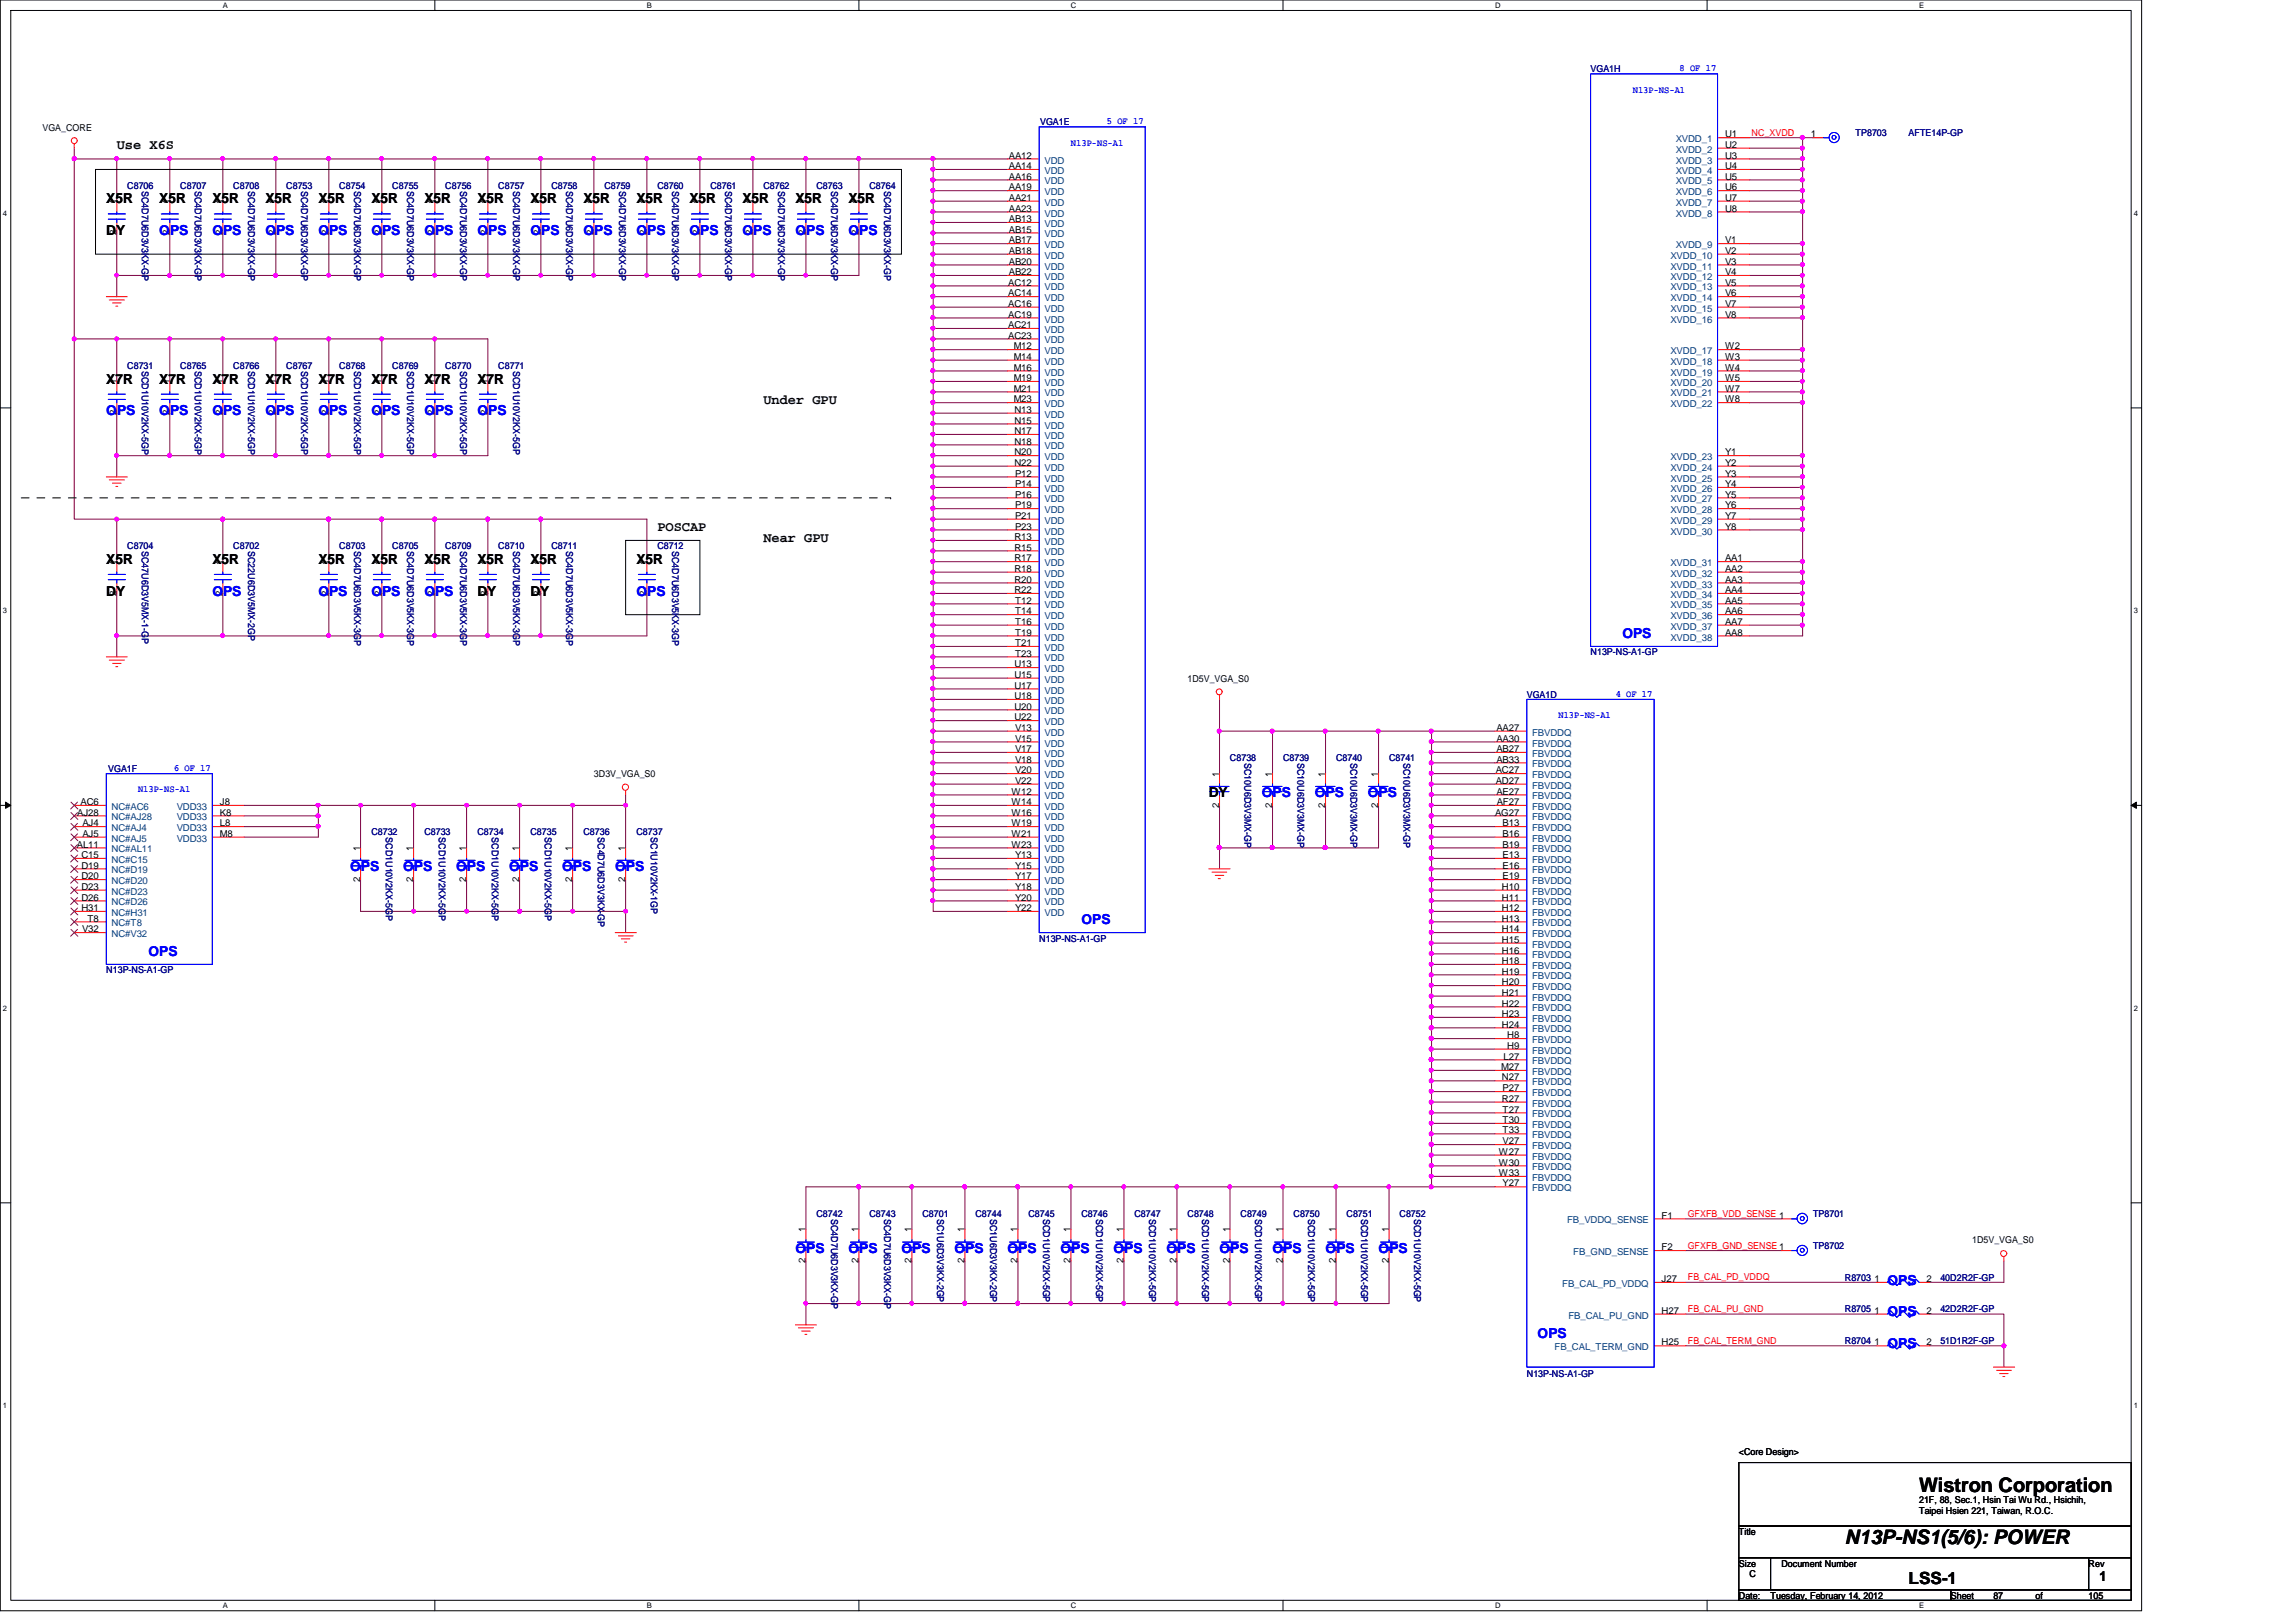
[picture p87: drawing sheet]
<svg xmlns="http://www.w3.org/2000/svg" width="297mm" height="210mm" viewBox="0 0 297 210" stroke-linecap="round" stroke-linejoin="round" font-family="sans-serif">
<defs><g id="words">
<g font-size="2.6">
<text x="248.3" y="193">Wistron Corporation</text>
<text x="238.7" y="199.8">N13P-NS1(5/6): POWER</text>
</g>
<text font-size="2.2" x="246.9" y="205">LSS-1</text>
<g font-size="1.8">
<text x="15.1" y="19.3">Use X6S</text>
<text x="13.8" y="26.3">X5R</text>
<text x="20.6" y="26.3">X5R</text>
<text x="27.5" y="26.3">X5R</text>
<text x="34.3" y="26.3">X5R</text>
<text x="41.2" y="26.3">X5R</text>
<text x="48" y="26.3">X5R</text>
<text x="54.9" y="26.3">X5R</text>
<text x="61.8" y="26.3">X5R</text>
<text x="68.6" y="26.3">X5R</text>
<text x="75.5" y="26.3">X5R</text>
<text x="82.3" y="26.3">X5R</text>
<text x="89.2" y="26.3">X5R</text>
<text x="96.1" y="26.3">X5R</text>
<text x="102.9" y="26.3">X5R</text>
<text x="109.8" y="26.3">X5R</text>
<text x="13.8" y="30.4">DY</text>
<text x="13.8" y="49.7">X7R</text>
<text x="20.6" y="49.7">X7R</text>
<text x="27.5" y="49.7">X7R</text>
<text x="34.3" y="49.7">X7R</text>
<text x="41.2" y="49.7">X7R</text>
<text x="48" y="49.7">X7R</text>
<text x="54.9" y="49.7">X7R</text>
<text x="61.8" y="49.7">X7R</text>
<text x="98.8" y="52.2">Under GPU</text>
<text x="85" y="68.7">POSCAP</text>
<text x="98.8" y="70.1">Near GPU</text>
<text x="13.8" y="77.1">DY</text>
<text x="13.8" y="72.9">X5R</text>
<text x="27.5" y="72.9">X5R</text>
<text x="41.2" y="72.9">X5R</text>
<text x="48" y="72.9">X5R</text>
<text x="54.9" y="72.9">X5R</text>
<text x="61.8" y="77.1">DY</text>
<text x="61.8" y="72.9">X5R</text>
<text x="68.6" y="77.1">DY</text>
<text x="68.6" y="72.9">X5R</text>
<text x="82.3" y="72.9">X5R</text>
<text x="156.4" y="103.1">DY</text>
<text x="271.6" y="204.6">1</text>
</g>
<g font-size="1.8" fill="#00f">
<text x="20.6" y="30.4">OPS</text>
<text x="27.5" y="30.4">OPS</text>
<text x="34.3" y="30.4">OPS</text>
<text x="41.2" y="30.4">OPS</text>
<text x="48" y="30.4">OPS</text>
<text x="54.9" y="30.4">OPS</text>
<text x="61.8" y="30.4">OPS</text>
<text x="68.6" y="30.4">OPS</text>
<text x="75.5" y="30.4">OPS</text>
<text x="82.3" y="30.4">OPS</text>
<text x="89.2" y="30.4">OPS</text>
<text x="96.1" y="30.4">OPS</text>
<text x="102.9" y="30.4">OPS</text>
<text x="109.8" y="30.4">OPS</text>
<text x="13.8" y="53.8">OPS</text>
<text x="20.6" y="53.8">OPS</text>
<text x="27.5" y="53.8">OPS</text>
<text x="34.3" y="53.8">OPS</text>
<text x="41.2" y="53.8">OPS</text>
<text x="48" y="53.8">OPS</text>
<text x="54.9" y="53.8">OPS</text>
<text x="61.8" y="53.8">OPS</text>
<text x="27.5" y="77.1">OPS</text>
<text x="41.2" y="77.1">OPS</text>
<text x="48" y="77.1">OPS</text>
<text x="54.9" y="77.1">OPS</text>
<text x="82.3" y="77.1">OPS</text>
<text x="209.9" y="82.5">OPS</text>
<text x="163.2" y="103.1">OPS</text>
<text x="170.1" y="103.1">OPS</text>
<text x="177" y="103.1">OPS</text>
<text x="45.3" y="112.7">OPS</text>
<text x="52.2" y="112.7">OPS</text>
<text x="59" y="112.7">OPS</text>
<text x="65.9" y="112.7">OPS</text>
<text x="72.7" y="112.7">OPS</text>
<text x="79.6" y="112.7">OPS</text>
<text x="139.9" y="119.6">OPS</text>
<text x="19.2" y="123.7">OPS</text>
<text x="102.9" y="162.1">OPS</text>
<text x="109.8" y="162.1">OPS</text>
<text x="116.6" y="162.1">OPS</text>
<text x="123.5" y="162.1">OPS</text>
<text x="130.3" y="162.1">OPS</text>
<text x="137.2" y="162.1">OPS</text>
<text x="144.1" y="162.1">OPS</text>
<text x="150.9" y="162.1">OPS</text>
<text x="157.8" y="162.1">OPS</text>
<text x="164.6" y="162.1">OPS</text>
<text x="171.5" y="162.1">OPS</text>
<text x="178.3" y="162.1">OPS</text>
<text x="244.2" y="166.2">OPS</text>
<text x="198.9" y="173.1">OPS</text>
<text x="244.2" y="170.3">OPS</text>
<text x="244.2" y="174.5">OPS</text>
</g>
<g font-size="1.2" fill="#000080">
<text x="205.8" y="9.4">VGA1H</text>
<text x="134.6" y="16.2">VGA1E</text>
<text x="240.1" y="17.6">TP8703</text>
<text x="246.9" y="17.6">AFTE14P-GP</text>
<text x="16.5" y="24.4">C8706</text>
<text x="18.4" y="24.7" transform="rotate(90 18.4 24.7)">SC4D7U6D3V3KX-GP</text>
<text x="23.3" y="24.4">C8707</text>
<text x="25.2" y="24.7" transform="rotate(90 25.2 24.7)">SC4D7U6D3V3KX-GP</text>
<text x="30.2" y="24.4">C8708</text>
<text x="32.1" y="24.7" transform="rotate(90 32.1 24.7)">SC4D7U6D3V3KX-GP</text>
<text x="37" y="24.4">C8753</text>
<text x="38.9" y="24.7" transform="rotate(90 38.9 24.7)">SC4D7U6D3V3KX-GP</text>
<text x="43.9" y="24.4">C8754</text>
<text x="45.8" y="24.7" transform="rotate(90 45.8 24.7)">SC4D7U6D3V3KX-GP</text>
<text x="50.8" y="24.4">C8755</text>
<text x="52.7" y="24.7" transform="rotate(90 52.7 24.7)">SC4D7U6D3V3KX-GP</text>
<text x="57.6" y="24.4">C8756</text>
<text x="59.5" y="24.7" transform="rotate(90 59.5 24.7)">SC4D7U6D3V3KX-GP</text>
<text x="64.5" y="24.4">C8757</text>
<text x="66.4" y="24.7" transform="rotate(90 66.4 24.7)">SC4D7U6D3V3KX-GP</text>
<text x="71.3" y="24.4">C8758</text>
<text x="73.2" y="24.7" transform="rotate(90 73.2 24.7)">SC4D7U6D3V3KX-GP</text>
<text x="78.2" y="24.4">C8759</text>
<text x="80.1" y="24.7" transform="rotate(90 80.1 24.7)">SC4D7U6D3V3KX-GP</text>
<text x="85" y="24.4">C8760</text>
<text x="86.9" y="24.7" transform="rotate(90 86.9 24.7)">SC4D7U6D3V3KX-GP</text>
<text x="91.9" y="24.4">C8761</text>
<text x="93.8" y="24.7" transform="rotate(90 93.8 24.7)">SC4D7U6D3V3KX-GP</text>
<text x="98.8" y="24.4">C8762</text>
<text x="100.7" y="24.7" transform="rotate(90 100.7 24.7)">SC4D7U6D3V3KX-GP</text>
<text x="105.6" y="24.4">C8763</text>
<text x="107.5" y="24.7" transform="rotate(90 107.5 24.7)">SC4D7U6D3V3KX-GP</text>
<text x="112.5" y="24.4">C8764</text>
<text x="114.4" y="24.7" transform="rotate(90 114.4 24.7)">SC4D7U6D3V3KX-GP</text>
<text x="16.5" y="47.8">C8731</text>
<text x="23.3" y="47.8">C8765</text>
<text x="30.2" y="47.8">C8766</text>
<text x="37" y="47.8">C8767</text>
<text x="43.9" y="47.8">C8768</text>
<text x="50.8" y="47.8">C8769</text>
<text x="57.6" y="47.8">C8770</text>
<text x="64.5" y="47.8">C8771</text>
<text x="18.4" y="48" transform="rotate(90 18.4 48)">SCD1U10V2KX-5GP</text>
<text x="25.2" y="48" transform="rotate(90 25.2 48)">SCD1U10V2KX-5GP</text>
<text x="32.1" y="48" transform="rotate(90 32.1 48)">SCD1U10V2KX-5GP</text>
<text x="38.9" y="48" transform="rotate(90 38.9 48)">SCD1U10V2KX-5GP</text>
<text x="45.8" y="48" transform="rotate(90 45.8 48)">SCD1U10V2KX-5GP</text>
<text x="52.7" y="48" transform="rotate(90 52.7 48)">SCD1U10V2KX-5GP</text>
<text x="59.5" y="48" transform="rotate(90 59.5 48)">SCD1U10V2KX-5GP</text>
<text x="66.4" y="48" transform="rotate(90 66.4 48)">SCD1U10V2KX-5GP</text>
<text x="16.5" y="71.1">C8704</text>
<text x="18.4" y="71.3" transform="rotate(90 18.4 71.3)">SC47U6D3V5MX-1-GP</text>
<text x="30.2" y="71.1">C8702</text>
<text x="32.1" y="71.3" transform="rotate(90 32.1 71.3)">SC22U6D3V5MX-2GP</text>
<text x="43.9" y="71.1">C8703</text>
<text x="45.8" y="71.3" transform="rotate(90 45.8 71.3)">SC4D7U6D3V5KX-3GP</text>
<text x="50.8" y="71.1">C8705</text>
<text x="52.7" y="71.3" transform="rotate(90 52.7 71.3)">SC4D7U6D3V5KX-3GP</text>
<text x="57.6" y="71.1">C8709</text>
<text x="59.5" y="71.3" transform="rotate(90 59.5 71.3)">SC4D7U6D3V5KX-3GP</text>
<text x="64.5" y="71.1">C8710</text>
<text x="66.4" y="71.3" transform="rotate(90 66.4 71.3)">SC4D7U6D3V5KX-3GP</text>
<text x="71.3" y="71.1">C8711</text>
<text x="73.2" y="71.3" transform="rotate(90 73.2 71.3)">SC4D7U6D3V5KX-3GP</text>
<text x="85" y="71.1">C8712</text>
<text x="86.9" y="71.3" transform="rotate(90 86.9 71.3)">SC4D7U6D3V5KX-3GP</text>
<text x="205.8" y="84.8">N13P-NS-A1-GP</text>
<text x="197.5" y="90.3">VGA1D</text>
<text x="14" y="99.9">VGA1F</text>
<text x="159.1" y="98.5">C8738</text>
<text x="161" y="98.7" transform="rotate(90 161 98.7)">SC10U6D3V3MX-GP</text>
<text x="166" y="98.5">C8739</text>
<text x="167.8" y="98.7" transform="rotate(90 167.8 98.7)">SC10U6D3V3MX-GP</text>
<text x="172.8" y="98.5">C8740</text>
<text x="174.7" y="98.7" transform="rotate(90 174.7 98.7)">SC10U6D3V3MX-GP</text>
<text x="179.7" y="98.5">C8741</text>
<text x="181.6" y="98.7" transform="rotate(90 181.6 98.7)">SC10U6D3V3MX-GP</text>
<text x="48" y="108.1">C8732</text>
<text x="49.9" y="108.3" transform="rotate(90 49.9 108.3)">SCD1U10V2KX-5GP</text>
<text x="54.9" y="108.1">C8733</text>
<text x="56.8" y="108.3" transform="rotate(90 56.8 108.3)">SCD1U10V2KX-5GP</text>
<text x="61.8" y="108.1">C8734</text>
<text x="63.6" y="108.3" transform="rotate(90 63.6 108.3)">SCD1U10V2KX-5GP</text>
<text x="68.6" y="108.1">C8735</text>
<text x="70.5" y="108.3" transform="rotate(90 70.5 108.3)">SCD1U10V2KX-5GP</text>
<text x="75.5" y="108.1">C8736</text>
<text x="77.3" y="108.3" transform="rotate(90 77.3 108.3)">SC4D7U6D3V3KX-GP</text>
<text x="82.3" y="108.1">C8737</text>
<text x="84.2" y="108.3" transform="rotate(90 84.2 108.3)">SC1U10V2KX-1GP</text>
<text x="13.8" y="125.9">N13P-NS-A1-GP</text>
<text x="134.4" y="122">N13P-NS-A1-GP</text>
<text x="105.6" y="157.5">C8742</text>
<text x="107.5" y="157.7" transform="rotate(90 107.5 157.7)">SC4D7U6D3V3KX-GP</text>
<text x="112.5" y="157.5">C8743</text>
<text x="114.4" y="157.7" transform="rotate(90 114.4 157.7)">SC4D7U6D3V3KX-GP</text>
<text x="119.3" y="157.5">C8701</text>
<text x="121.2" y="157.7" transform="rotate(90 121.2 157.7)">SC1U6D3V3KX-2GP</text>
<text x="126.2" y="157.5">C8744</text>
<text x="128.1" y="157.7" transform="rotate(90 128.1 157.7)">SC1U6D3V3KX-2GP</text>
<text x="133.1" y="157.5">C8745</text>
<text x="135" y="157.7" transform="rotate(90 135 157.7)">SCD1U10V2KX-5GP</text>
<text x="139.9" y="157.5">C8746</text>
<text x="141.8" y="157.7" transform="rotate(90 141.8 157.7)">SCD1U10V2KX-5GP</text>
<text x="146.8" y="157.5">C8747</text>
<text x="148.7" y="157.7" transform="rotate(90 148.7 157.7)">SCD1U10V2KX-5GP</text>
<text x="153.6" y="157.5">C8748</text>
<text x="155.5" y="157.7" transform="rotate(90 155.5 157.7)">SCD1U10V2KX-5GP</text>
<text x="160.5" y="157.5">C8749</text>
<text x="162.4" y="157.7" transform="rotate(90 162.4 157.7)">SCD1U10V2KX-5GP</text>
<text x="167.3" y="157.5">C8750</text>
<text x="169.2" y="157.7" transform="rotate(90 169.2 157.7)">SCD1U10V2KX-5GP</text>
<text x="174.2" y="157.5">C8751</text>
<text x="176.1" y="157.7" transform="rotate(90 176.1 157.7)">SCD1U10V2KX-5GP</text>
<text x="181.1" y="157.5">C8752</text>
<text x="183" y="157.7" transform="rotate(90 183 157.7)">SCD1U10V2KX-5GP</text>
<text x="234.6" y="161.6">TP8702</text>
<text x="234.6" y="157.5">TP8701</text>
<text x="238.7" y="165.7">R8703</text>
<text x="251" y="165.7">40D2R2F-GP</text>
<text x="238.7" y="169.8">R8705</text>
<text x="238.7" y="173.9">R8704</text>
<text x="251" y="169.8">42D2R2F-GP</text>
<text x="251" y="173.9">51D1R2F-GP</text>
<text x="197.5" y="178.2">N13P-NS-A1-GP</text>
</g>
<g font-size="1.2" fill="#00f">
<text x="211.2" y="12">N13P-NS-A1</text>
<text x="217.3" y="9.2">8 OF 17</text>
<text x="143.2" y="16.1">5 OF 17</text>
<text x="138.6" y="18.8">N13P-NS-A1</text>
<text x="201.6" y="92.9">N13P-NS-A1</text>
<text x="209" y="90.2">4 OF 17</text>
<text x="22.5" y="99.7">6 OF 17</text>
<text x="17.9" y="102.5">N13P-NS-A1</text>
</g>
<g font-size="1.2">
<text x="5.5" y="16.9">VGA_CORE</text>
<text x="223.2" y="17.8">U1</text>
<text x="234.3" y="17.8">1</text>
<text x="130.5" y="23.2">AA16</text>
<text x="130.5" y="21.9">AA14</text>
<text x="130.5" y="20.5">AA12</text>
<text x="223.2" y="23.2">U5</text>
<text x="223.2" y="21.9">U4</text>
<text x="223.2" y="20.5">U3</text>
<text x="223.2" y="19.1">U2</text>
<text x="15.1" y="26.5" transform="rotate(-90 15.1 26.5)">1</text>
<text x="21.9" y="26.5" transform="rotate(-90 21.9 26.5)">1</text>
<text x="28.8" y="26.5" transform="rotate(-90 28.8 26.5)">1</text>
<text x="35.6" y="26.5" transform="rotate(-90 35.6 26.5)">1</text>
<text x="42.5" y="26.5" transform="rotate(-90 42.5 26.5)">1</text>
<text x="49.4" y="26.5" transform="rotate(-90 49.4 26.5)">1</text>
<text x="56.2" y="26.5" transform="rotate(-90 56.2 26.5)">1</text>
<text x="63.1" y="26.5" transform="rotate(-90 63.1 26.5)">1</text>
<text x="69.9" y="26.5" transform="rotate(-90 69.9 26.5)">1</text>
<text x="76.8" y="26.5" transform="rotate(-90 76.8 26.5)">1</text>
<text x="83.6" y="26.5" transform="rotate(-90 83.6 26.5)">1</text>
<text x="90.5" y="26.5" transform="rotate(-90 90.5 26.5)">1</text>
<text x="97.4" y="26.5" transform="rotate(-90 97.4 26.5)">1</text>
<text x="104.2" y="26.5" transform="rotate(-90 104.2 26.5)">1</text>
<text x="111.1" y="26.5" transform="rotate(-90 111.1 26.5)">1</text>
<text x="130.5" y="28.7">AB13</text>
<text x="130.5" y="27.4">AA23</text>
<text x="130.5" y="26">AA21</text>
<text x="130.5" y="24.6">AA19</text>
<text x="223.2" y="27.4">U8</text>
<text x="223.2" y="26">U7</text>
<text x="223.2" y="24.6">U6</text>
<text x="15.1" y="30.4" transform="rotate(-90 15.1 30.4)">2</text>
<text x="21.9" y="30.4" transform="rotate(-90 21.9 30.4)">2</text>
<text x="28.8" y="30.4" transform="rotate(-90 28.8 30.4)">2</text>
<text x="35.6" y="30.4" transform="rotate(-90 35.6 30.4)">2</text>
<text x="42.5" y="30.4" transform="rotate(-90 42.5 30.4)">2</text>
<text x="49.4" y="30.4" transform="rotate(-90 49.4 30.4)">2</text>
<text x="56.2" y="30.4" transform="rotate(-90 56.2 30.4)">2</text>
<text x="63.1" y="30.4" transform="rotate(-90 63.1 30.4)">2</text>
<text x="69.9" y="30.4" transform="rotate(-90 69.9 30.4)">2</text>
<text x="76.8" y="30.4" transform="rotate(-90 76.8 30.4)">2</text>
<text x="83.6" y="30.4" transform="rotate(-90 83.6 30.4)">2</text>
<text x="90.5" y="30.4" transform="rotate(-90 90.5 30.4)">2</text>
<text x="97.4" y="30.4" transform="rotate(-90 97.4 30.4)">2</text>
<text x="104.2" y="30.4" transform="rotate(-90 104.2 30.4)">2</text>
<text x="111.1" y="30.4" transform="rotate(-90 111.1 30.4)">2</text>
<text x="130.5" y="35.6">AB22</text>
<text x="130.5" y="34.2">AB20</text>
<text x="130.5" y="32.9">AB18</text>
<text x="130.5" y="31.5">AB17</text>
<text x="130.5" y="30.1">AB15</text>
<text x="223.2" y="31.5">V1</text>
<text x="223.2" y="35.6">V4</text>
<text x="223.2" y="34.2">V3</text>
<text x="223.2" y="32.9">V2</text>
<text x="130.4" y="41.1">AC19</text>
<text x="130.4" y="39.7">AC16</text>
<text x="130.4" y="38.4">AC14</text>
<text x="130.4" y="37">AC12</text>
<text x="223.2" y="41.1">V8</text>
<text x="223.2" y="39.7">V7</text>
<text x="223.2" y="38.4">V6</text>
<text x="223.2" y="37">V5</text>
<text x="130.4" y="43.8">AC23</text>
<text x="130.4" y="42.5">AC21</text>
<text x="131.1" y="48">M16</text>
<text x="131.1" y="46.6">M14</text>
<text x="131.1" y="45.2">M12</text>
<text x="223.2" y="48">W4</text>
<text x="223.2" y="46.6">W3</text>
<text x="223.2" y="45.2">W2</text>
<text x="15.1" y="53.8" transform="rotate(-90 15.1 53.8)">2</text>
<text x="15.1" y="49.7" transform="rotate(-90 15.1 49.7)">1</text>
<text x="21.9" y="53.8" transform="rotate(-90 21.9 53.8)">2</text>
<text x="21.9" y="49.7" transform="rotate(-90 21.9 49.7)">1</text>
<text x="28.8" y="53.8" transform="rotate(-90 28.8 53.8)">2</text>
<text x="28.8" y="49.7" transform="rotate(-90 28.8 49.7)">1</text>
<text x="35.6" y="53.8" transform="rotate(-90 35.6 53.8)">2</text>
<text x="35.6" y="49.7" transform="rotate(-90 35.6 49.7)">1</text>
<text x="42.5" y="53.8" transform="rotate(-90 42.5 53.8)">2</text>
<text x="42.5" y="49.7" transform="rotate(-90 42.5 49.7)">1</text>
<text x="49.4" y="53.8" transform="rotate(-90 49.4 53.8)">2</text>
<text x="49.4" y="49.7" transform="rotate(-90 49.4 49.7)">1</text>
<text x="56.2" y="53.8" transform="rotate(-90 56.2 53.8)">2</text>
<text x="56.2" y="49.7" transform="rotate(-90 56.2 49.7)">1</text>
<text x="63.1" y="53.8" transform="rotate(-90 63.1 53.8)">2</text>
<text x="63.1" y="49.7" transform="rotate(-90 63.1 49.7)">1</text>
<text x="131.1" y="52.1">M23</text>
<text x="131.1" y="50.7">M21</text>
<text x="131.1" y="49.3">M19</text>
<text x="131.2" y="53.4">N13</text>
<text x="223.2" y="52.1">W8</text>
<text x="223.2" y="50.7">W7</text>
<text x="223.2" y="49.3">W5</text>
<text x="131.2" y="58.9">N20</text>
<text x="131.2" y="57.5">N18</text>
<text x="131.2" y="56.2">N17</text>
<text x="131.2" y="54.8">N15</text>
<text x="223.2" y="58.9">Y1</text>
<text x="131.2" y="60.3">N22</text>
<text x="131.3" y="65.8">P19</text>
<text x="131.3" y="64.4">P16</text>
<text x="131.3" y="63">P14</text>
<text x="131.3" y="61.7">P12</text>
<text x="223.2" y="65.8">Y6</text>
<text x="223.2" y="64.4">Y5</text>
<text x="223.2" y="63">Y4</text>
<text x="223.2" y="61.7">Y3</text>
<text x="223.2" y="60.3">Y2</text>
<text x="131.2" y="71.2">R15</text>
<text x="131.2" y="69.9">R13</text>
<text x="131.3" y="68.5">P23</text>
<text x="131.3" y="67.1">P21</text>
<text x="223.2" y="68.5">Y8</text>
<text x="223.2" y="67.1">Y7</text>
<text x="15.1" y="77.1" transform="rotate(-90 15.1 77.1)">2</text>
<text x="15.1" y="73.1" transform="rotate(-90 15.1 73.1)">1</text>
<text x="28.8" y="77.1" transform="rotate(-90 28.8 77.1)">2</text>
<text x="28.8" y="73.1" transform="rotate(-90 28.8 73.1)">1</text>
<text x="42.5" y="77.1" transform="rotate(-90 42.5 77.1)">2</text>
<text x="42.5" y="73.1" transform="rotate(-90 42.5 73.1)">1</text>
<text x="49.4" y="77.1" transform="rotate(-90 49.4 77.1)">2</text>
<text x="49.4" y="73.1" transform="rotate(-90 49.4 73.1)">1</text>
<text x="56.2" y="77.1" transform="rotate(-90 56.2 77.1)">2</text>
<text x="56.2" y="73.1" transform="rotate(-90 56.2 73.1)">1</text>
<text x="63.1" y="77.1" transform="rotate(-90 63.1 77.1)">2</text>
<text x="63.1" y="73.1" transform="rotate(-90 63.1 73.1)">1</text>
<text x="69.9" y="77.1" transform="rotate(-90 69.9 77.1)">2</text>
<text x="69.9" y="73.1" transform="rotate(-90 69.9 73.1)">1</text>
<text x="83.6" y="77.1" transform="rotate(-90 83.6 77.1)">2</text>
<text x="83.6" y="73.1" transform="rotate(-90 83.6 73.1)">1</text>
<text x="131.2" y="76.8">R22</text>
<text x="131.2" y="75.4">R20</text>
<text x="131.2" y="74">R18</text>
<text x="131.2" y="72.6">R17</text>
<text x="223.2" y="76.8">AA4</text>
<text x="223.2" y="75.4">AA3</text>
<text x="223.2" y="74">AA2</text>
<text x="223.2" y="72.6">AA1</text>
<text x="131.3" y="83.6">T21</text>
<text x="131.3" y="82.3">T19</text>
<text x="131.3" y="80.9">T16</text>
<text x="131.3" y="79.5">T14</text>
<text x="131.3" y="78.1">T12</text>
<text x="223.2" y="82.3">AA8</text>
<text x="223.2" y="80.9">AA7</text>
<text x="223.2" y="79.5">AA6</text>
<text x="223.2" y="78.1">AA5</text>
<text x="131.2" y="89.1">U17</text>
<text x="131.2" y="87.7">U15</text>
<text x="131.2" y="86.4">U13</text>
<text x="131.3" y="85">T23</text>
<text x="153.6" y="88.2">1D5V_VGA_S0</text>
<text x="131.2" y="93.2">U22</text>
<text x="131.2" y="91.8">U20</text>
<text x="131.2" y="90.5">U18</text>
<text x="131.3" y="96">V15</text>
<text x="131.3" y="94.6">V13</text>
<text x="193.6" y="96">AA30</text>
<text x="193.6" y="94.6">AA27</text>
<text x="76.8" y="100.6">3D3V_VGA_S0</text>
<text x="131.3" y="101.4">V22</text>
<text x="131.3" y="100.1">V20</text>
<text x="131.3" y="98.7">V18</text>
<text x="131.3" y="97.3">V17</text>
<text x="157.7" y="100.5" transform="rotate(-90 157.7 100.5)">1</text>
<text x="164.6" y="100.5" transform="rotate(-90 164.6 100.5)">1</text>
<text x="171.4" y="100.5" transform="rotate(-90 171.4 100.5)">1</text>
<text x="178.3" y="100.5" transform="rotate(-90 178.3 100.5)">1</text>
<text x="193.5" y="101.4">AD27</text>
<text x="193.5" y="100.1">AC27</text>
<text x="193.6" y="98.7">AB33</text>
<text x="193.6" y="97.3">AB27</text>
<text x="10" y="105.5">AJ28</text>
<text x="10.4" y="104.2">AC6</text>
<text x="10.7" y="106.9">AJ4</text>
<text x="28.4" y="106.9">L8</text>
<text x="28.4" y="105.5">K8</text>
<text x="28.4" y="104.2">J8</text>
<text x="130.8" y="106.9">W19</text>
<text x="130.8" y="105.5">W16</text>
<text x="130.8" y="104.2">W14</text>
<text x="130.8" y="102.8">W12</text>
<text x="157.7" y="104.5" transform="rotate(-90 157.7 104.5)">2</text>
<text x="164.6" y="104.5" transform="rotate(-90 164.6 104.5)">2</text>
<text x="171.4" y="104.5" transform="rotate(-90 171.4 104.5)">2</text>
<text x="178.3" y="104.5" transform="rotate(-90 178.3 104.5)">2</text>
<text x="193.4" y="105.5">AG27</text>
<text x="193.6" y="102.8">AE27</text>
<text x="193.6" y="104.2">AF27</text>
<text x="194.4" y="106.9">B13</text>
<text x="9.9" y="109.7">AL11</text>
<text x="10.5" y="113.8">D20</text>
<text x="10.5" y="112.4">D19</text>
<text x="10.5" y="111">C15</text>
<text x="10.7" y="108.3">AJ5</text>
<text x="28.4" y="108.3">M8</text>
<text x="46.6" y="110.1" transform="rotate(-90 46.6 110.1)">1</text>
<text x="53.5" y="110.1" transform="rotate(-90 53.5 110.1)">1</text>
<text x="60.3" y="110.1" transform="rotate(-90 60.3 110.1)">1</text>
<text x="67.2" y="110.1" transform="rotate(-90 67.2 110.1)">1</text>
<text x="74" y="110.1" transform="rotate(-90 74 110.1)">1</text>
<text x="80.9" y="110.1" transform="rotate(-90 80.9 110.1)">1</text>
<text x="130.8" y="109.7">W23</text>
<text x="130.8" y="108.3">W21</text>
<text x="131.3" y="113.8">Y17</text>
<text x="131.3" y="112.4">Y15</text>
<text x="131.3" y="111">Y13</text>
<text x="194.4" y="113.8">E19</text>
<text x="194.4" y="112.4">E16</text>
<text x="194.4" y="111">E13</text>
<text x="194.4" y="109.7">B19</text>
<text x="194.4" y="108.3">B16</text>
<text x="10.5" y="117.9">H31</text>
<text x="10.5" y="116.5">D26</text>
<text x="10.5" y="115.1">D23</text>
<text x="11.3" y="119.3">T8</text>
<text x="46.6" y="114.1" transform="rotate(-90 46.6 114.1)">2</text>
<text x="53.5" y="114.1" transform="rotate(-90 53.5 114.1)">2</text>
<text x="60.3" y="114.1" transform="rotate(-90 60.3 114.1)">2</text>
<text x="67.2" y="114.1" transform="rotate(-90 67.2 114.1)">2</text>
<text x="74" y="114.1" transform="rotate(-90 74 114.1)">2</text>
<text x="80.9" y="114.1" transform="rotate(-90 80.9 114.1)">2</text>
<text x="131.3" y="117.9">Y22</text>
<text x="131.3" y="116.5">Y20</text>
<text x="131.3" y="115.1">Y18</text>
<text x="194.3" y="119.3">H13</text>
<text x="194.3" y="117.9">H12</text>
<text x="194.3" y="116.5">H11</text>
<text x="194.3" y="115.1">H10</text>
<text x="10.6" y="120.6">V32</text>
<text x="194.3" y="124.8">H18</text>
<text x="194.3" y="123.4">H16</text>
<text x="194.3" y="122">H15</text>
<text x="194.3" y="120.6">H14</text>
<text x="194.3" y="131.6">H23</text>
<text x="194.3" y="130.3">H22</text>
<text x="194.3" y="128.9">H21</text>
<text x="194.3" y="127.5">H20</text>
<text x="194.3" y="126.1">H19</text>
<text x="194.3" y="133">H24</text>
<text x="194.5" y="137.1">L27</text>
<text x="195" y="135.7">H9</text>
<text x="195" y="134.4">H8</text>
<text x="194.2" y="138.5">M27</text>
<text x="194.3" y="142.6">R27</text>
<text x="194.3" y="139.8">N27</text>
<text x="194.4" y="144">T27</text>
<text x="194.4" y="141.2">P27</text>
<text x="193.9" y="149.4">W27</text>
<text x="194.4" y="148.1">V27</text>
<text x="194.4" y="146.7">T33</text>
<text x="194.4" y="145.3">T30</text>
<text x="193.9" y="152.2">W33</text>
<text x="193.9" y="150.8">W30</text>
<text x="194.4" y="153.5">Y27</text>
<text x="104.2" y="159.5" transform="rotate(-90 104.2 159.5)">1</text>
<text x="111.1" y="159.5" transform="rotate(-90 111.1 159.5)">1</text>
<text x="117.9" y="159.5" transform="rotate(-90 117.9 159.5)">1</text>
<text x="124.8" y="159.5" transform="rotate(-90 124.8 159.5)">1</text>
<text x="131.7" y="159.5" transform="rotate(-90 131.7 159.5)">1</text>
<text x="138.5" y="159.5" transform="rotate(-90 138.5 159.5)">1</text>
<text x="145.4" y="159.5" transform="rotate(-90 145.4 159.5)">1</text>
<text x="152.2" y="159.5" transform="rotate(-90 152.2 159.5)">1</text>
<text x="159.1" y="159.5" transform="rotate(-90 159.1 159.5)">1</text>
<text x="165.9" y="159.5" transform="rotate(-90 165.9 159.5)">1</text>
<text x="172.8" y="159.5" transform="rotate(-90 172.8 159.5)">1</text>
<text x="179.7" y="159.5" transform="rotate(-90 179.7 159.5)">1</text>
<text x="215" y="157.7">F1</text>
<text x="215" y="161.8">F2</text>
<text x="255.1" y="160.9">1D5V_VGA_S0</text>
<text x="104.2" y="163.5" transform="rotate(-90 104.2 163.5)">2</text>
<text x="111.1" y="163.5" transform="rotate(-90 111.1 163.5)">2</text>
<text x="117.9" y="163.5" transform="rotate(-90 117.9 163.5)">2</text>
<text x="124.8" y="163.5" transform="rotate(-90 124.8 163.5)">2</text>
<text x="131.7" y="163.5" transform="rotate(-90 131.7 163.5)">2</text>
<text x="138.5" y="163.5" transform="rotate(-90 138.5 163.5)">2</text>
<text x="145.4" y="163.5" transform="rotate(-90 145.4 163.5)">2</text>
<text x="152.2" y="163.5" transform="rotate(-90 152.2 163.5)">2</text>
<text x="159.1" y="163.5" transform="rotate(-90 159.1 163.5)">2</text>
<text x="165.9" y="163.5" transform="rotate(-90 165.9 163.5)">2</text>
<text x="172.8" y="163.5" transform="rotate(-90 172.8 163.5)">2</text>
<text x="179.7" y="163.5" transform="rotate(-90 179.7 163.5)">2</text>
<text x="215" y="165.9">J27</text>
<text x="242.5" y="165.9">1</text>
<text x="249.3" y="165.9">2</text>
<text x="215" y="170">H27</text>
<text x="242.5" y="170">1</text>
<text x="249.3" y="170">2</text>
<text x="215" y="174.1">H25</text>
<text x="242.5" y="174.1">1</text>
<text x="249.3" y="174.1">2</text>
<text x="225" y="188.3">&lt;Core Design&gt;</text>
<text x="248.3" y="194.5">21F, 88, Sec.1, Hsin Tai Wu Rd., Hsichih,</text>
<text x="248.3" y="196">Taipei Hsien 221, Taiwan, R.O.C.</text>
<text x="225" y="198.6">Title</text>
<text x="225" y="202.7">Size</text>
<text x="230.5" y="202.7">Document Number</text>
<text x="270.2" y="202.7">Rev</text>
<text x="225" y="206.9">Date:</text>
<text x="226.4" y="204.1">C</text>
<text x="229.1" y="206.9">Tuesday, February 14, 2012</text>
<text x="252.4" y="206.9">Sheet</text>
<text x="257.9" y="206.9">87</text>
<text x="263.4" y="206.9">of</text>
<text x="270.2" y="206.9">105</text>
</g>
<g font-size="1.2" fill="#f00">
<text x="226.6" y="17.6">NC_XVDD</text>
<text x="218.4" y="157.5">GFXFB_VDD_SENSE 1</text>
<text x="218.4" y="161.6">GFXFB_GND_SENSE1</text>
<text x="218.4" y="165.7">FB_CAL_PD_VDDQ</text>
<text x="218.4" y="173.9">FB_CAL_TERM_GND</text>
<text x="218.4" y="169.8">FB_CAL_PU_GND</text>
</g>
<g font-size="1.2" fill="#004080">
<text x="135.1" y="23.9">VDD</text>
<text x="135.1" y="22.5">VDD</text>
<text x="135.1" y="21.2">VDD</text>
<text x="216.8" y="23.9">XVDD_5</text>
<text x="216.8" y="22.5">XVDD_4</text>
<text x="216.8" y="21.2">XVDD_3</text>
<text x="216.8" y="19.8">XVDD_2</text>
<text x="216.8" y="18.4">XVDD_1</text>
<text x="135.1" y="29.4">VDD</text>
<text x="135.1" y="28">VDD</text>
<text x="135.1" y="26.6">VDD</text>
<text x="135.1" y="25.3">VDD</text>
<text x="216.8" y="28">XVDD_8</text>
<text x="216.8" y="26.6">XVDD_7</text>
<text x="216.8" y="25.3">XVDD_6</text>
<text x="135.1" y="34.9">VDD</text>
<text x="135.1" y="33.5">VDD</text>
<text x="135.1" y="32.1">VDD</text>
<text x="135.1" y="30.7">VDD</text>
<text x="216.1" y="34.9">XVDD_11</text>
<text x="216.1" y="33.5">XVDD_10</text>
<text x="216.8" y="32.1">XVDD_9</text>
<text x="135.1" y="41.7">VDD</text>
<text x="135.1" y="40.3">VDD</text>
<text x="135.1" y="39">VDD</text>
<text x="135.1" y="37.6">VDD</text>
<text x="135.1" y="36.2">VDD</text>
<text x="216.1" y="41.7">XVDD_16</text>
<text x="216.1" y="40.3">XVDD_15</text>
<text x="216.1" y="39">XVDD_14</text>
<text x="216.1" y="37.6">XVDD_13</text>
<text x="216.1" y="36.2">XVDD_12</text>
<text x="135.1" y="47.2">VDD</text>
<text x="135.1" y="45.8">VDD</text>
<text x="135.1" y="44.4">VDD</text>
<text x="135.1" y="43.1">VDD</text>
<text x="216.1" y="47.2">XVDD_18</text>
<text x="216.1" y="45.8">XVDD_17</text>
<text x="135.1" y="52.7">VDD</text>
<text x="135.1" y="51.3">VDD</text>
<text x="135.1" y="50">VDD</text>
<text x="135.1" y="48.6">VDD</text>
<text x="216.1" y="52.7">XVDD_22</text>
<text x="216.1" y="51.3">XVDD_21</text>
<text x="216.1" y="50">XVDD_20</text>
<text x="216.1" y="48.6">XVDD_19</text>
<text x="135.1" y="59.6">VDD</text>
<text x="135.1" y="58.2">VDD</text>
<text x="135.1" y="56.8">VDD</text>
<text x="135.1" y="55.5">VDD</text>
<text x="135.1" y="54.1">VDD</text>
<text x="216.1" y="59.6">XVDD_23</text>
<text x="135.1" y="65">VDD</text>
<text x="135.1" y="63.7">VDD</text>
<text x="135.1" y="62.3">VDD</text>
<text x="135.1" y="60.9">VDD</text>
<text x="216.1" y="65">XVDD_27</text>
<text x="216.1" y="63.7">XVDD_26</text>
<text x="216.1" y="62.3">XVDD_25</text>
<text x="216.1" y="60.9">XVDD_24</text>
<text x="135.1" y="71.9">VDD</text>
<text x="135.1" y="70.5">VDD</text>
<text x="135.1" y="69.2">VDD</text>
<text x="135.1" y="67.8">VDD</text>
<text x="135.1" y="66.4">VDD</text>
<text x="216.1" y="69.2">XVDD_30</text>
<text x="216.1" y="67.8">XVDD_29</text>
<text x="216.1" y="66.4">XVDD_28</text>
<text x="135.1" y="77.4">VDD</text>
<text x="135.1" y="76">VDD</text>
<text x="135.1" y="74.6">VDD</text>
<text x="135.1" y="73.3">VDD</text>
<text x="216.1" y="77.4">XVDD_34</text>
<text x="216.1" y="76">XVDD_33</text>
<text x="216.1" y="74.6">XVDD_32</text>
<text x="216.1" y="73.3">XVDD_31</text>
<text x="135.1" y="82.9">VDD</text>
<text x="135.1" y="81.5">VDD</text>
<text x="135.1" y="80.1">VDD</text>
<text x="135.1" y="78.7">VDD</text>
<text x="216.1" y="82.9">XVDD_38</text>
<text x="216.1" y="81.5">XVDD_37</text>
<text x="216.1" y="80.1">XVDD_36</text>
<text x="216.1" y="78.7">XVDD_35</text>
<text x="135.1" y="89.7">VDD</text>
<text x="135.1" y="88.3">VDD</text>
<text x="135.1" y="87">VDD</text>
<text x="135.1" y="85.6">VDD</text>
<text x="135.1" y="84.2">VDD</text>
<text x="135.1" y="95.2">VDD</text>
<text x="135.1" y="93.9">VDD</text>
<text x="135.1" y="92.5">VDD</text>
<text x="135.1" y="91.1">VDD</text>
<text x="198.2" y="95.2">FBVDDQ</text>
<text x="135.1" y="100.7">VDD</text>
<text x="135.1" y="99.3">VDD</text>
<text x="135.1" y="98">VDD</text>
<text x="135.1" y="96.6">VDD</text>
<text x="198.2" y="100.7">FBVDDQ</text>
<text x="198.2" y="99.3">FBVDDQ</text>
<text x="198.2" y="98">FBVDDQ</text>
<text x="198.2" y="96.6">FBVDDQ</text>
<text x="14.4" y="107.6">NC#AJ4</text>
<text x="14.4" y="106.2">NC#AJ28</text>
<text x="14.4" y="104.8">NC#AC6</text>
<text x="22.9" y="107.6">VDD33</text>
<text x="22.9" y="106.2">VDD33</text>
<text x="22.9" y="104.8">VDD33</text>
<text x="135.1" y="107.6">VDD</text>
<text x="135.1" y="106.2">VDD</text>
<text x="135.1" y="104.8">VDD</text>
<text x="135.1" y="103.5">VDD</text>
<text x="135.1" y="102.1">VDD</text>
<text x="198.2" y="107.6">FBVDDQ</text>
<text x="198.2" y="106.2">FBVDDQ</text>
<text x="198.2" y="104.8">FBVDDQ</text>
<text x="198.2" y="103.5">FBVDDQ</text>
<text x="198.2" y="102.1">FBVDDQ</text>
<text x="14.4" y="113">NC#D19</text>
<text x="14.4" y="111.7">NC#C15</text>
<text x="14.4" y="110.3">NC#AL11</text>
<text x="14.4" y="108.9">NC#AJ5</text>
<text x="22.9" y="108.9">VDD33</text>
<text x="135.1" y="113">VDD</text>
<text x="135.1" y="111.7">VDD</text>
<text x="135.1" y="110.3">VDD</text>
<text x="135.1" y="108.9">VDD</text>
<text x="198.2" y="113">FBVDDQ</text>
<text x="198.2" y="111.7">FBVDDQ</text>
<text x="198.2" y="110.3">FBVDDQ</text>
<text x="198.2" y="108.9">FBVDDQ</text>
<text x="14.4" y="119.9">NC#T8</text>
<text x="14.4" y="118.5">NC#H31</text>
<text x="14.4" y="117.2">NC#D26</text>
<text x="14.4" y="115.8">NC#D23</text>
<text x="14.4" y="114.4">NC#D20</text>
<text x="135.1" y="118.5">VDD</text>
<text x="135.1" y="117.2">VDD</text>
<text x="135.1" y="115.8">VDD</text>
<text x="135.1" y="114.4">VDD</text>
<text x="198.2" y="119.9">FBVDDQ</text>
<text x="198.2" y="118.5">FBVDDQ</text>
<text x="198.2" y="117.2">FBVDDQ</text>
<text x="198.2" y="115.8">FBVDDQ</text>
<text x="198.2" y="114.4">FBVDDQ</text>
<text x="14.4" y="121.3">NC#V32</text>
<text x="198.2" y="125.4">FBVDDQ</text>
<text x="198.2" y="124">FBVDDQ</text>
<text x="198.2" y="122.6">FBVDDQ</text>
<text x="198.2" y="121.3">FBVDDQ</text>
<text x="198.2" y="130.9">FBVDDQ</text>
<text x="198.2" y="129.5">FBVDDQ</text>
<text x="198.2" y="128.1">FBVDDQ</text>
<text x="198.2" y="126.7">FBVDDQ</text>
<text x="198.2" y="137.8">FBVDDQ</text>
<text x="198.2" y="136.4">FBVDDQ</text>
<text x="198.2" y="135">FBVDDQ</text>
<text x="198.2" y="133.6">FBVDDQ</text>
<text x="198.2" y="132.2">FBVDDQ</text>
<text x="198.2" y="143.2">FBVDDQ</text>
<text x="198.2" y="141.9">FBVDDQ</text>
<text x="198.2" y="140.5">FBVDDQ</text>
<text x="198.2" y="139.1">FBVDDQ</text>
<text x="198.2" y="148.7">FBVDDQ</text>
<text x="198.2" y="147.3">FBVDDQ</text>
<text x="198.2" y="146">FBVDDQ</text>
<text x="198.2" y="144.6">FBVDDQ</text>
<text x="198.2" y="154.2">FBVDDQ</text>
<text x="198.2" y="152.8">FBVDDQ</text>
<text x="198.2" y="151.5">FBVDDQ</text>
<text x="198.2" y="150.1">FBVDDQ</text>
<text x="202.7" y="158.3">FB_VDDQ_SENSE</text>
<text x="202.1" y="166.5">FB_CAL_PD_VDDQ</text>
<text x="203.5" y="162.4">FB_GND_SENSE</text>
<text x="202.9" y="170.6">FB_CAL_PU_GND</text>
<text x="201.1" y="174.8">FB_CAL_TERM_GND</text>
</g>
<g font-size="1">
<text x="28.8" y="1">A</text>
<text x="83.7" y="1">B</text>
<text x="138.6" y="1">C</text>
<text x="193.4" y="1">D</text>
<text x="248.3" y="1">E</text>
<text x=".4" y="27.9">4</text>
<text x="276.1" y="27.9">4</text>
<text x=".4" y="79.4">3</text>
<text x="276.1" y="79.4">3</text>
<text x=".4" y="130.8">2</text>
<text x="276.1" y="130.8">2</text>
<text x=".4" y="182.2">1</text>
<text x="276.1" y="182.2">1</text>
<text x="28.8" y="208.1">A</text>
<text x="83.7" y="208.1">B</text>
<text x="138.6" y="208.1">C</text>
<text x="193.4" y="208.1">D</text>
<text x="248.3" y="208.1">E</text>
</g>
</g></defs>
<path d="M0 0h277.1v208.4h-277.1zM1.4 1.4h274.3v205.7h-274.3z" fill="none" stroke="#000" stroke-width=".13"/>
<g fill="#fff">
<path d="M28.8 .1h.7v1.1h-.7z"/>
<path d="M28.8 207.2h.7v1.1h-.7z"/>
</g>
<path d="M56.3 0v1.4M56.3 207.1v1.3" fill="none" stroke="#000" stroke-width=".13"/>
<g fill="#fff">
<path d="M83.7 .1h.6v1.1h-.6z"/>
<path d="M83.7 207.2h.6v1.1h-.6z"/>
</g>
<path d="M111.1 0v1.4M111.1 207.1v1.3" fill="none" stroke="#000" stroke-width=".13"/>
<g fill="#fff">
<path d="M138.6 .1h.7v1.1h-.7z"/>
<path d="M138.6 207.2h.7v1.1h-.7z"/>
</g>
<path d="M166 0v1.4M166 207.1v1.3" fill="none" stroke="#000" stroke-width=".13"/>
<g fill="#fff">
<path d="M193.4 .1h.7v1.1h-.7z"/>
<path d="M193.4 207.2h.7v1.1h-.7z"/>
</g>
<path d="M220.8 0v1.4M220.8 207.1v1.3" fill="none" stroke="#000" stroke-width=".13"/>
<g fill="#fff">
<path d="M248.3 .1h.6v1.1h-.6z"/>
<path d="M248.3 207.2h.6v1.1h-.6z"/>
<path d="M.4 27.1h.5v1.1h-.5z"/>
<path d="M276.1 27.1h.5v1.1h-.5z"/>
<path d="M.4 78.5h.5v1.1h-.5z"/>
<path d="M276.1 78.5h.5v1.1h-.5z"/>
</g>
<path d="M0 52.8h1.4M275.7 52.8h1.4" fill="none" stroke="#000" stroke-width=".13"/>
<g fill="#fff">
<path d="M.4 129.9h.5v1.1h-.5z"/>
<path d="M276.1 129.9h.5v1.1h-.5z"/>
</g>
<path d="M0 104.2h1.4M.7 103.8l.7 .4-.7 .4zM275.7 104.2l.7-.4v.8zM275.7 104.2h1.4" fill="none" stroke="#000" stroke-width=".13"/>
<path d="M.7 103.8l.7 .4-.7 .4zM275.7 104.2l.7-.4v.8z" fill="#000"/>
<g fill="#fff">
<path d="M.4 181.4h.5v1.1h-.5z"/>
<path d="M276.1 181.4h.5v1.1h-.5z"/>
</g>
<path d="M0 155.7h1.4M275.7 155.7h1.4" fill="none" stroke="#000" stroke-width=".13"/>
<path d="M157.8 90.5v4.1" fill="none" stroke="#800040" stroke-width=".13"/>
<circle cx="157.7" cy="94.6" r=".26" fill="#f0f"/>
<circle cx="157.7" cy="94.6" r=".26" fill="none" stroke="#f0f" stroke-width=".13"/>
<path d="M157.8 109.7h6.8" fill="none" stroke="#800040" stroke-width=".13"/>
<circle cx="164.6" cy="109.7" r=".26" fill="#f0f"/>
<circle cx="164.6" cy="109.7" r=".26" fill="none" stroke="#f0f" stroke-width=".13"/>
<circle cx="157.7" cy="109.7" r=".26" fill="#f0f"/>
<circle cx="157.7" cy="109.7" r=".26" fill="none" stroke="#f0f" stroke-width=".13"/>
<path d="M157.8 109.7v2.7" fill="none" stroke="#800040" stroke-width=".13"/>
<circle cx="157.7" cy="109.7" r=".26" fill="#f0f"/>
<circle cx="157.7" cy="109.7" r=".26" fill="none" stroke="#f0f" stroke-width=".13"/>
<path d="M164.6 94.6v5.5M164.6 104.2v5.5" fill="none" stroke="#800040" stroke-width=".13"/>
<circle cx="164.6" cy="94.6" r=".26" fill="#f0f"/>
<circle cx="164.6" cy="94.6" r=".26" fill="none" stroke="#f0f" stroke-width=".13"/>
<path d="M164.6 94.6h-6.8v5.5M178.3 94.6v5.5M164.6 109.7h6.9M178.3 104.2v5.5" fill="none" stroke="#800040" stroke-width=".13"/>
<circle cx="171.4" cy="109.7" r=".26" fill="#f0f"/>
<circle cx="171.4" cy="109.7" r=".26" fill="none" stroke="#f0f" stroke-width=".13"/>
<circle cx="164.6" cy="109.7" r=".26" fill="#f0f"/>
<circle cx="164.6" cy="109.7" r=".26" fill="none" stroke="#f0f" stroke-width=".13"/>
<path d="M171.5 94.6v5.5" fill="none" stroke="#800040" stroke-width=".13"/>
<circle cx="171.4" cy="94.6" r=".26" fill="#f0f"/>
<circle cx="171.4" cy="94.6" r=".26" fill="none" stroke="#f0f" stroke-width=".13"/>
<path d="M171.5 104.2v5.5" fill="none" stroke="#800040" stroke-width=".13"/>
<circle cx="171.4" cy="109.7" r=".26" fill="#f0f"/>
<circle cx="171.4" cy="109.7" r=".26" fill="none" stroke="#f0f" stroke-width=".13"/>
<path d="M171.5 94.6h6.8M157.8 104.2v5.5" fill="none" stroke="#800040" stroke-width=".13"/>
<circle cx="178.3" cy="94.6" r=".26" fill="#f0f"/>
<circle cx="178.3" cy="94.6" r=".26" fill="none" stroke="#f0f" stroke-width=".13"/>
<path d="M171.5 109.7h6.8" fill="none" stroke="#800040" stroke-width=".13"/>
<circle cx="171.4" cy="109.7" r=".26" fill="#f0f"/>
<circle cx="171.4" cy="109.7" r=".26" fill="none" stroke="#f0f" stroke-width=".13"/>
<path d="M164.6 94.6h6.9M120.7 115.2v1.4" fill="none" stroke="#800040" stroke-width=".13"/>
<circle cx="120.7" cy="115.2" r=".26" fill="#f0f"/>
<circle cx="120.7" cy="115.2" r=".26" fill="none" stroke="#f0f" stroke-width=".13"/>
<path d="M120.7 100.1v1.4" fill="none" stroke="#800040" stroke-width=".13"/>
<circle cx="120.7" cy="100.1" r=".26" fill="#f0f"/>
<circle cx="120.7" cy="100.1" r=".26" fill="none" stroke="#f0f" stroke-width=".13"/>
<path d="M42.5 82.3h6.9M120.7 97.4v1.3" fill="none" stroke="#800040" stroke-width=".13"/>
<path d="M42.3 82.1l.2-.1 .2 .1v.3l-.2 .1-.2-.1z" fill-rule="evenodd" fill="#f0f"/>
<path d="M42.3 82.1l.2-.1 .2 .1v.3l-.2 .1-.2-.1z" fill="none" stroke="#f0f" stroke-width=".13"/>
<path d="M49.4 76.8v5.5M49.4 67.2v5.5" fill="none" stroke="#800040" stroke-width=".13"/>
<path d="M49.2 67l.2-.1 .2 .1-.1 .4h-.1h-.2z" fill-rule="evenodd" fill="#f0f"/>
<path d="M49.2 67l.2-.1 .2 .1-.1 .4h-.1h-.2z" fill="none" stroke="#f0f" stroke-width=".13"/>
<path d="M42.5 67.2h6.9" fill="none" stroke="#800040" stroke-width=".13"/>
<path d="M42.3 67l.2-.1 .2 .1v.4h-.2h-.2z" fill-rule="evenodd" fill="#f0f"/>
<path d="M42.3 67l.2-.1 .2 .1v.4h-.2h-.2z" fill="none" stroke="#f0f" stroke-width=".13"/>
<path d="M49.4 82.3h6.9" fill="none" stroke="#800040" stroke-width=".13"/>
<path d="M49.2 82.1l.2-.1 .2 .1-.1 .3-.1 .1-.2-.1z" fill-rule="evenodd" fill="#f0f"/>
<path d="M49.2 82.1l.2-.1 .2 .1-.1 .3-.1 .1-.2-.1z" fill="none" stroke="#f0f" stroke-width=".13"/>
<path d="M56.3 76.8v5.5M56.3 67.2v5.5" fill="none" stroke="#800040" stroke-width=".13"/>
<path d="M56.1 67l.1-.1 .2 .1v.4h-.2h-.1z" fill-rule="evenodd" fill="#f0f"/>
<path d="M56.1 67l.1-.1 .2 .1v.4h-.2h-.1z" fill="none" stroke="#f0f" stroke-width=".13"/>
<path d="M49.4 67.2h6.9" fill="none" stroke="#800040" stroke-width=".13"/>
<path d="M49.2 67l.2-.1 .2 .1-.1 .4h-.1h-.2z" fill-rule="evenodd" fill="#f0f"/>
<path d="M49.2 67l.2-.1 .2 .1-.1 .4h-.1h-.2z" fill="none" stroke="#f0f" stroke-width=".13"/>
<path d="M56.3 82.3h6.8" fill="none" stroke="#800040" stroke-width=".13"/>
<path d="M56.1 82.1l.1-.1 .2 .1v.3l-.2 .1-.1-.1z" fill-rule="evenodd" fill="#f0f"/>
<path d="M56.1 82.1l.1-.1 .2 .1v.3l-.2 .1-.1-.1z" fill="none" stroke="#f0f" stroke-width=".13"/>
<path d="M63.1 76.8v5.5M63.1 67.2v5.5" fill="none" stroke="#800040" stroke-width=".13"/>
<path d="M62.9 67l.2-.1 .2 .1-.1 .4h-.1h-.2z" fill-rule="evenodd" fill="#f0f"/>
<path d="M62.9 67l.2-.1 .2 .1-.1 .4h-.1h-.2z" fill="none" stroke="#f0f" stroke-width=".13"/>
<path d="M56.3 67.2h6.8" fill="none" stroke="#800040" stroke-width=".13"/>
<path d="M56.1 67l.1-.1 .2 .1v.4h-.2h-.1z" fill-rule="evenodd" fill="#f0f"/>
<path d="M56.1 67l.1-.1 .2 .1v.4h-.2h-.1z" fill="none" stroke="#f0f" stroke-width=".13"/>
<path d="M63.1 82.3h6.9" fill="none" stroke="#800040" stroke-width=".13"/>
<path d="M62.9 82.1l.2-.1 .2 .1-.1 .3-.1 .1-.2-.1z" fill-rule="evenodd" fill="#f0f"/>
<path d="M62.9 82.1l.2-.1 .2 .1-.1 .3-.1 .1-.2-.1z" fill="none" stroke="#f0f" stroke-width=".13"/>
<path d="M70 76.8v5.5M70 67.2v5.5" fill="none" stroke="#800040" stroke-width=".13"/>
<path d="M69.8 67l.1-.1 .2 .1v.4h-.2h-.1z" fill-rule="evenodd" fill="#f0f"/>
<path d="M69.8 67l.1-.1 .2 .1v.4h-.2h-.1z" fill="none" stroke="#f0f" stroke-width=".13"/>
<path d="M63.1 67.2h6.9" fill="none" stroke="#800040" stroke-width=".13"/>
<path d="M62.9 67l.2-.1 .2 .1-.1 .4h-.1h-.2z" fill-rule="evenodd" fill="#f0f"/>
<path d="M62.9 67l.2-.1 .2 .1-.1 .4h-.1h-.2z" fill="none" stroke="#f0f" stroke-width=".13"/>
<path d="M70 82.3h13.7" fill="none" stroke="#800040" stroke-width=".13"/>
<path d="M69.8 82.1l.1-.1 .2 .1v.3l-.2 .1-.1-.1z" fill-rule="evenodd" fill="#f0f"/>
<path d="M69.8 82.1l.1-.1 .2 .1v.3l-.2 .1-.1-.1z" fill="none" stroke="#f0f" stroke-width=".13"/>
<path d="M70 67.2h13.7" fill="none" stroke="#800040" stroke-width=".13"/>
<path d="M69.8 67l.1-.1 .2 .1v.4h-.2h-.1z" fill-rule="evenodd" fill="#f0f"/>
<path d="M69.8 67l.1-.1 .2 .1v.4h-.2h-.1z" fill="none" stroke="#f0f" stroke-width=".13"/>
<path d="M15.1 20.6h6.9" fill="none" stroke="#800040" stroke-width=".13"/>
<path d="M14.9 20.3h.2l.2 .1-.1 .3-.1 .1-.2-.1z" fill-rule="evenodd" fill="#f0f"/>
<path d="M14.9 20.3h.2l.2 .1-.1 .3-.1 .1-.2-.1z" fill="none" stroke="#f0f" stroke-width=".13"/>
<path d="M49.4 35.6h6.9" fill="none" stroke="#800040" stroke-width=".13"/>
<path d="M49.2 35.4h.3l.1 .2-.1 .2-.1 .1-.2-.1z" fill-rule="evenodd" fill="#f0f"/>
<path d="M49.2 35.4h.3l.1 .2-.1 .2-.1 .1-.2-.1z" fill="none" stroke="#f0f" stroke-width=".13"/>
<path d="M9.6 43.9v23.3h5.5M83.7 76.8v5.5M83.7 67.2v5.5" fill="none" stroke="#800040" stroke-width=".13"/>
<circle cx="9.6" cy="43.9" r=".26" fill="#f0f"/>
<circle cx="9.6" cy="43.9" r=".26" fill="none" stroke="#f0f" stroke-width=".13"/>
<path d="M9.6 20.6v23.3h5.5" fill="none" stroke="#800040" stroke-width=".13"/>
<circle cx="9.6" cy="20.5" r=".26" fill="#f0f"/>
<circle cx="9.6" cy="20.5" r=".26" fill="none" stroke="#f0f" stroke-width=".13"/>
<path d="M9.6 19.2v1.4M159.1 153.6h6.9" fill="none" stroke="#800040" stroke-width=".13"/>
<path d="M158.9 153.4l.2-.1 .2 .1v.4h-.2h-.2z" fill-rule="evenodd" fill="#f0f"/>
<path d="M158.9 153.4l.2-.1 .2 .1v.4h-.2h-.2z" fill="none" stroke="#f0f" stroke-width=".13"/>
<path d="M166 153.6h6.8" fill="none" stroke="#800040" stroke-width=".13"/>
<path d="M165.8 153.4l.1-.1 .3 .1-.1 .4h-.2h-.1z" fill-rule="evenodd" fill="#f0f"/>
<path d="M165.8 153.4l.1-.1 .3 .1-.1 .4h-.2h-.1z" fill="none" stroke="#f0f" stroke-width=".13"/>
<path d="M172.8 153.6h6.9" fill="none" stroke="#800040" stroke-width=".13"/>
<path d="M172.6 153.4l.2-.1 .2 .1v.4h-.2h-.2z" fill-rule="evenodd" fill="#f0f"/>
<path d="M172.6 153.4l.2-.1 .2 .1v.4h-.2h-.2z" fill="none" stroke="#f0f" stroke-width=".13"/>
<path d="M185.2 153.6h8.2" fill="none" stroke="#800040" stroke-width=".13"/>
<circle cx="185.2" cy="153.6" r=".26" fill="#f0f"/>
<circle cx="185.2" cy="153.6" r=".26" fill="none" stroke="#f0f" stroke-width=".13"/>
<path d="M35.7 43.9h6.8" fill="none" stroke="#800040" stroke-width=".13"/>
<path d="M35.5 43.7l.1-.1 .3 .1-.1 .3-.2 .1-.1-.1z" fill-rule="evenodd" fill="#f0f"/>
<path d="M35.5 43.7l.1-.1 .3 .1-.1 .3-.2 .1-.1-.1z" fill="none" stroke="#f0f" stroke-width=".13"/>
<path d="M49.4 59h6.9" fill="none" stroke="#800040" stroke-width=".13"/>
<path d="M49.2 58.7h.2l.2 .1-.1 .3-.1 .1-.2-.1z" fill-rule="evenodd" fill="#f0f"/>
<path d="M49.2 58.7h.2l.2 .1-.1 .3-.1 .1-.2-.1z" fill="none" stroke="#f0f" stroke-width=".13"/>
<path d="M35.7 35.6h6.8" fill="none" stroke="#800040" stroke-width=".13"/>
<path d="M35.5 35.4h.3l.1 .2-.1 .2-.2 .1-.1-.1z" fill-rule="evenodd" fill="#f0f"/>
<path d="M35.5 35.4h.3l.1 .2-.1 .2-.2 .1-.1-.1z" fill="none" stroke="#f0f" stroke-width=".13"/>
<path d="M22 59h6.8" fill="none" stroke="#800040" stroke-width=".13"/>
<path d="M21.8 58.7h.1l.2 .1v.3l-.2 .1-.1-.1z" fill-rule="evenodd" fill="#f0f"/>
<path d="M21.8 58.7h.1l.2 .1v.3l-.2 .1-.1-.1z" fill="none" stroke="#f0f" stroke-width=".13"/>
<path d="M22 20.6v5.4M118 153.6v5.5" fill="none" stroke="#800040" stroke-width=".13"/>
<path d="M117.8 153.4l.1-.1 .3 .1-.1 .4h-.2h-.1z" fill-rule="evenodd" fill="#f0f"/>
<path d="M117.8 153.4l.1-.1 .3 .1-.1 .4h-.2h-.1z" fill="none" stroke="#f0f" stroke-width=".13"/>
<path d="M118 163.2v5.5" fill="none" stroke="#800040" stroke-width=".13"/>
<path d="M117.8 168.5l.1-.1 .3 .1-.1 .3-.2 .1-.1-.1z" fill-rule="evenodd" fill="#f0f"/>
<path d="M117.8 168.5l.1-.1 .3 .1-.1 .3-.2 .1-.1-.1z" fill="none" stroke="#f0f" stroke-width=".13"/>
<path d="M22 20.6h6.8" fill="none" stroke="#800040" stroke-width=".13"/>
<path d="M21.8 20.3h.1l.2 .1v.3l-.2 .1-.1-.1z" fill-rule="evenodd" fill="#f0f"/>
<path d="M21.8 20.3h.1l.2 .1v.3l-.2 .1-.1-.1z" fill="none" stroke="#f0f" stroke-width=".13"/>
<path d="M22 43.9v5.5" fill="none" stroke="#800040" stroke-width=".13"/>
<path d="M21.8 43.7l.1-.1 .2 .1v.3l-.2 .1-.1-.1z" fill-rule="evenodd" fill="#f0f"/>
<path d="M21.8 43.7l.1-.1 .2 .1v.3l-.2 .1-.1-.1z" fill="none" stroke="#f0f" stroke-width=".13"/>
<path d="M22 43.9h6.8M28.8 82.3h13.7" fill="none" stroke="#800040" stroke-width=".13"/>
<path d="M28.6 82.1l.2-.1 .2 .1v.3l-.2 .1-.2-.1z" fill-rule="evenodd" fill="#f0f"/>
<path d="M28.6 82.1l.2-.1 .2 .1v.3l-.2 .1-.2-.1z" fill="none" stroke="#f0f" stroke-width=".13"/>
<path d="M28.8 67.2h13.7" fill="none" stroke="#800040" stroke-width=".13"/>
<path d="M42.3 67l.2-.1 .2 .1v.4h-.2h-.2z" fill-rule="evenodd" fill="#f0f"/>
<path d="M42.3 67l.2-.1 .2 .1v.4h-.2h-.2z" fill="none" stroke="#f0f" stroke-width=".13"/>
<path d="M28.6 67l.2-.1 .2 .1v.4h-.2h-.2z" fill-rule="evenodd" fill="#f0f"/>
<path d="M28.6 67l.2-.1 .2 .1v.4h-.2h-.2z" fill="none" stroke="#f0f" stroke-width=".13"/>
<path d="M185.2 133h8.2" fill="none" stroke="#800040" stroke-width=".13"/>
<circle cx="185.2" cy="133" r=".26" fill="#f0f"/>
<circle cx="185.2" cy="133" r=".26" fill="none" stroke="#f0f" stroke-width=".13"/>
<path d="M185.2 134.4h8.2" fill="none" stroke="#800040" stroke-width=".13"/>
<circle cx="185.2" cy="134.4" r=".26" fill="#f0f"/>
<circle cx="185.2" cy="134.4" r=".26" fill="none" stroke="#f0f" stroke-width=".13"/>
<path d="M185.2 135.8h8.2" fill="none" stroke="#800040" stroke-width=".13"/>
<circle cx="185.2" cy="135.8" r=".26" fill="#f0f"/>
<circle cx="185.2" cy="135.8" r=".26" fill="none" stroke="#f0f" stroke-width=".13"/>
<path d="M185.2 137.2h8.2" fill="none" stroke="#800040" stroke-width=".13"/>
<circle cx="185.2" cy="137.1" r=".26" fill="#f0f"/>
<circle cx="185.2" cy="137.1" r=".26" fill="none" stroke="#f0f" stroke-width=".13"/>
<path d="M185.2 138.5h8.2M185.2 139.9h8.2M185.2 141.3h8.2M185.2 142.6h8.2M185.2 144h8.2M185.2 145.4h8.2M185.2 146.7h8.2M185.2 148.1h8.2" fill="none" stroke="#800040" stroke-width=".13"/>
<circle cx="185.2" cy="148.1" r=".26" fill="#f0f"/>
<circle cx="185.2" cy="148.1" r=".26" fill="none" stroke="#f0f" stroke-width=".13"/>
<path d="M185.2 149.5h8.2M185.2 150.9h8.2M185.2 152.2h8.2" fill="none" stroke="#800040" stroke-width=".13"/>
<circle cx="185.2" cy="152.2" r=".25" fill="#f0f"/>
<circle cx="185.2" cy="152.2" r=".25" fill="none" stroke="#f0f" stroke-width=".13"/>
<path d="M185.2 144v1.4" fill="none" stroke="#800040" stroke-width=".13"/>
<circle cx="185.2" cy="144" r=".26" fill="#f0f"/>
<circle cx="185.2" cy="144" r=".26" fill="none" stroke="#f0f" stroke-width=".13"/>
<path d="M185.2 127.6v1.3" fill="none" stroke="#800040" stroke-width=".13"/>
<circle cx="185.2" cy="127.5" r=".26" fill="#f0f"/>
<circle cx="185.2" cy="127.5" r=".26" fill="none" stroke="#f0f" stroke-width=".13"/>
<path d="M185.2 126.2v1.4" fill="none" stroke="#800040" stroke-width=".13"/>
<circle cx="185.2" cy="126.2" r=".26" fill="#f0f"/>
<circle cx="185.2" cy="126.2" r=".26" fill="none" stroke="#f0f" stroke-width=".13"/>
<path d="M185.2 142.6v1.4" fill="none" stroke="#800040" stroke-width=".13"/>
<circle cx="185.2" cy="142.6" r=".26" fill="#f0f"/>
<circle cx="185.2" cy="142.6" r=".26" fill="none" stroke="#f0f" stroke-width=".13"/>
<path d="M185.2 130.3v1.4" fill="none" stroke="#800040" stroke-width=".13"/>
<circle cx="185.2" cy="130.3" r=".26" fill="#f0f"/>
<circle cx="185.2" cy="130.3" r=".26" fill="none" stroke="#f0f" stroke-width=".13"/>
<path d="M185.2 128.9v1.4" fill="none" stroke="#800040" stroke-width=".13"/>
<circle cx="185.2" cy="128.9" r=".26" fill="#f0f"/>
<circle cx="185.2" cy="128.9" r=".26" fill="none" stroke="#f0f" stroke-width=".13"/>
<path d="M185.2 119.3v1.4" fill="none" stroke="#800040" stroke-width=".13"/>
<circle cx="185.2" cy="119.3" r=".26" fill="#f0f"/>
<circle cx="185.2" cy="119.3" r=".26" fill="none" stroke="#f0f" stroke-width=".13"/>
<path d="M185.2 117.9v1.4" fill="none" stroke="#800040" stroke-width=".13"/>
<circle cx="185.2" cy="117.9" r=".25" fill="#f0f"/>
<circle cx="185.2" cy="117.9" r=".25" fill="none" stroke="#f0f" stroke-width=".13"/>
<path d="M185.2 100.1v1.4" fill="none" stroke="#800040" stroke-width=".13"/>
<circle cx="185.2" cy="100.1" r=".26" fill="#f0f"/>
<circle cx="185.2" cy="100.1" r=".26" fill="none" stroke="#f0f" stroke-width=".13"/>
<path d="M185.2 116.6v1.3" fill="none" stroke="#800040" stroke-width=".13"/>
<circle cx="185.2" cy="116.5" r=".26" fill="#f0f"/>
<circle cx="185.2" cy="116.5" r=".26" fill="none" stroke="#f0f" stroke-width=".13"/>
<path d="M53.5 113.8v4.1h-6.9M185.2 115.2v1.4" fill="none" stroke="#800040" stroke-width=".13"/>
<circle cx="185.2" cy="115.2" r=".26" fill="#f0f"/>
<circle cx="185.2" cy="115.2" r=".26" fill="none" stroke="#f0f" stroke-width=".13"/>
<path d="M185.2 112.4v1.4" fill="none" stroke="#800040" stroke-width=".13"/>
<circle cx="185.2" cy="112.4" r=".26" fill="#f0f"/>
<circle cx="185.2" cy="112.4" r=".26" fill="none" stroke="#f0f" stroke-width=".13"/>
<path d="M185.2 111.1v1.3" fill="none" stroke="#800040" stroke-width=".13"/>
<circle cx="185.2" cy="111" r=".25" fill="#f0f"/>
<circle cx="185.2" cy="111" r=".25" fill="none" stroke="#f0f" stroke-width=".13"/>
<path d="M185.2 145.4v1.3" fill="none" stroke="#800040" stroke-width=".13"/>
<circle cx="185.2" cy="145.3" r=".25" fill="#f0f"/>
<circle cx="185.2" cy="145.3" r=".25" fill="none" stroke="#f0f" stroke-width=".13"/>
<path d="M185.2 139.9v1.4" fill="none" stroke="#800040" stroke-width=".13"/>
<circle cx="185.2" cy="139.9" r=".26" fill="#f0f"/>
<circle cx="185.2" cy="139.9" r=".26" fill="none" stroke="#f0f" stroke-width=".13"/>
<path d="M185.2 124.8v1.4" fill="none" stroke="#800040" stroke-width=".13"/>
<circle cx="185.2" cy="124.8" r=".25" fill="#f0f"/>
<circle cx="185.2" cy="124.8" r=".25" fill="none" stroke="#f0f" stroke-width=".13"/>
<path d="M185.2 123.4v1.4" fill="none" stroke="#800040" stroke-width=".13"/>
<circle cx="185.2" cy="123.4" r=".26" fill="#f0f"/>
<circle cx="185.2" cy="123.4" r=".26" fill="none" stroke="#f0f" stroke-width=".13"/>
<path d="M185.2 122v1.4" fill="none" stroke="#800040" stroke-width=".13"/>
<circle cx="185.2" cy="122" r=".26" fill="#f0f"/>
<circle cx="185.2" cy="122" r=".26" fill="none" stroke="#f0f" stroke-width=".13"/>
<path d="M185.2 120.7v1.3" fill="none" stroke="#800040" stroke-width=".13"/>
<circle cx="185.2" cy="120.7" r=".26" fill="#f0f"/>
<circle cx="185.2" cy="120.7" r=".26" fill="none" stroke="#f0f" stroke-width=".13"/>
<path d="M185.2 149.5v1.4" fill="none" stroke="#800040" stroke-width=".13"/>
<circle cx="185.2" cy="149.5" r=".26" fill="#f0f"/>
<circle cx="185.2" cy="149.5" r=".26" fill="none" stroke="#f0f" stroke-width=".13"/>
<path d="M185.2 146.7v1.4" fill="none" stroke="#800040" stroke-width=".13"/>
<circle cx="185.2" cy="146.7" r=".26" fill="#f0f"/>
<circle cx="185.2" cy="146.7" r=".26" fill="none" stroke="#f0f" stroke-width=".13"/>
<path d="M185.2 141.3v1.3" fill="none" stroke="#800040" stroke-width=".13"/>
<circle cx="185.2" cy="141.2" r=".26" fill="#f0f"/>
<circle cx="185.2" cy="141.2" r=".26" fill="none" stroke="#f0f" stroke-width=".13"/>
<path d="M185.2 138.5v1.4" fill="none" stroke="#800040" stroke-width=".13"/>
<circle cx="185.2" cy="138.5" r=".25" fill="#f0f"/>
<circle cx="185.2" cy="138.5" r=".25" fill="none" stroke="#f0f" stroke-width=".13"/>
<path d="M185.2 109.7v1.4" fill="none" stroke="#800040" stroke-width=".13"/>
<circle cx="185.2" cy="109.7" r=".26" fill="#f0f"/>
<circle cx="185.2" cy="109.7" r=".26" fill="none" stroke="#f0f" stroke-width=".13"/>
<path d="M185.2 101.5v1.4" fill="none" stroke="#800040" stroke-width=".13"/>
<circle cx="185.2" cy="101.5" r=".26" fill="#f0f"/>
<circle cx="185.2" cy="101.5" r=".26" fill="none" stroke="#f0f" stroke-width=".13"/>
<path d="M185.2 105.6v1.4" fill="none" stroke="#800040" stroke-width=".13"/>
<circle cx="185.2" cy="105.6" r=".26" fill="#f0f"/>
<circle cx="185.2" cy="105.6" r=".26" fill="none" stroke="#f0f" stroke-width=".13"/>
<path d="M185.2 108.3v1.4" fill="none" stroke="#800040" stroke-width=".13"/>
<circle cx="185.2" cy="108.3" r=".26" fill="#f0f"/>
<circle cx="185.2" cy="108.3" r=".26" fill="none" stroke="#f0f" stroke-width=".13"/>
<path d="M185.2 104.2v1.4" fill="none" stroke="#800040" stroke-width=".13"/>
<circle cx="185.2" cy="104.2" r=".25" fill="#f0f"/>
<circle cx="185.2" cy="104.2" r=".25" fill="none" stroke="#f0f" stroke-width=".13"/>
<path d="M185.2 148.1v1.4" fill="none" stroke="#800040" stroke-width=".13"/>
<circle cx="185.2" cy="148.1" r=".26" fill="#f0f"/>
<circle cx="185.2" cy="148.1" r=".26" fill="none" stroke="#f0f" stroke-width=".13"/>
<path d="M185.2 131.7v1.3" fill="none" stroke="#800040" stroke-width=".13"/>
<circle cx="185.2" cy="131.6" r=".25" fill="#f0f"/>
<circle cx="185.2" cy="131.6" r=".25" fill="none" stroke="#f0f" stroke-width=".13"/>
<path d="M185.2 150.9v1.3" fill="none" stroke="#800040" stroke-width=".13"/>
<circle cx="185.2" cy="150.8" r=".26" fill="#f0f"/>
<circle cx="185.2" cy="150.8" r=".26" fill="none" stroke="#f0f" stroke-width=".13"/>
<path d="M185.2 113.8v1.4" fill="none" stroke="#800040" stroke-width=".13"/>
<circle cx="185.2" cy="113.8" r=".26" fill="#f0f"/>
<circle cx="185.2" cy="113.8" r=".26" fill="none" stroke="#f0f" stroke-width=".13"/>
<path d="M185.2 137.2v1.3" fill="none" stroke="#800040" stroke-width=".13"/>
<circle cx="185.2" cy="137.1" r=".26" fill="#f0f"/>
<circle cx="185.2" cy="137.1" r=".26" fill="none" stroke="#f0f" stroke-width=".13"/>
<path d="M185.2 135.8v1.4" fill="none" stroke="#800040" stroke-width=".13"/>
<circle cx="185.2" cy="135.8" r=".26" fill="#f0f"/>
<circle cx="185.2" cy="135.8" r=".26" fill="none" stroke="#f0f" stroke-width=".13"/>
<path d="M185.2 134.4v1.4" fill="none" stroke="#800040" stroke-width=".13"/>
<circle cx="185.2" cy="134.4" r=".26" fill="#f0f"/>
<circle cx="185.2" cy="134.4" r=".26" fill="none" stroke="#f0f" stroke-width=".13"/>
<path d="M185.2 133v1.4" fill="none" stroke="#800040" stroke-width=".13"/>
<circle cx="185.2" cy="133" r=".26" fill="#f0f"/>
<circle cx="185.2" cy="133" r=".26" fill="none" stroke="#f0f" stroke-width=".13"/>
<path d="M185.2 107v1.3" fill="none" stroke="#800040" stroke-width=".13"/>
<circle cx="185.2" cy="106.9" r=".26" fill="#f0f"/>
<circle cx="185.2" cy="106.9" r=".26" fill="none" stroke="#f0f" stroke-width=".13"/>
<path d="M185.2 98.7v1.4" fill="none" stroke="#800040" stroke-width=".13"/>
<circle cx="185.2" cy="98.7" r=".26" fill="#f0f"/>
<circle cx="185.2" cy="98.7" r=".26" fill="none" stroke="#f0f" stroke-width=".13"/>
<path d="M185.2 97.4v1.3" fill="none" stroke="#800040" stroke-width=".13"/>
<circle cx="185.2" cy="97.3" r=".25" fill="#f0f"/>
<circle cx="185.2" cy="97.3" r=".25" fill="none" stroke="#f0f" stroke-width=".13"/>
<path d="M185.2 96v1.4" fill="none" stroke="#800040" stroke-width=".13"/>
<circle cx="185.2" cy="96" r=".26" fill="#f0f"/>
<circle cx="185.2" cy="96" r=".26" fill="none" stroke="#f0f" stroke-width=".13"/>
<path d="M185.2 94.6v1.4M185.2 102.9v1.3" fill="none" stroke="#800040" stroke-width=".13"/>
<circle cx="185.2" cy="102.8" r=".26" fill="#f0f"/>
<circle cx="185.2" cy="102.8" r=".26" fill="none" stroke="#f0f" stroke-width=".13"/>
<path d="M46.6 104.2h6.9v5.5M74.1 104.2v5.5M138.6 153.6v5.5M218.1 165.9h24.7M259.2 163.2v2.7" fill="none" stroke="#800040" stroke-width=".13"/>
<path d="M138.4 153.4l.1-.1 .2 .1v.4h-.2h-.1z" fill-rule="evenodd" fill="#f0f"/>
<path d="M138.4 153.4l.1-.1 .2 .1v.4h-.2h-.1z" fill="none" stroke="#f0f" stroke-width=".13"/>
<path d="M131.7 153.6h6.9" fill="none" stroke="#800040" stroke-width=".13"/>
<path d="M131.5 153.4l.2-.1 .2 .1-.1 .4h-.1h-.2z" fill-rule="evenodd" fill="#f0f"/>
<path d="M131.5 153.4l.2-.1 .2 .1-.1 .4h-.1h-.2z" fill="none" stroke="#f0f" stroke-width=".13"/>
<path d="M74.1 113.8v4.1h-6.9M131.7 153.6v5.5M138.6 163.2v5.5" fill="none" stroke="#800040" stroke-width=".13"/>
<circle cx="74.1" cy="117.9" r=".25" fill="#f0f"/>
<circle cx="74.1" cy="117.9" r=".25" fill="none" stroke="#f0f" stroke-width=".13"/>
<circle cx="67.2" cy="117.9" r=".25" fill="#f0f"/>
<circle cx="67.2" cy="117.9" r=".25" fill="none" stroke="#f0f" stroke-width=".13"/>
<path d="M53.5 117.9h6.9" fill="none" stroke="#800040" stroke-width=".13"/>
<circle cx="53.5" cy="117.9" r=".25" fill="#f0f"/>
<circle cx="53.5" cy="117.9" r=".25" fill="none" stroke="#f0f" stroke-width=".13"/>
<path d="M46.6 104.2v5.5" fill="none" stroke="#800040" stroke-width=".13"/>
<circle cx="46.6" cy="104.2" r=".25" fill="#f0f"/>
<circle cx="46.6" cy="104.2" r=".25" fill="none" stroke="#f0f" stroke-width=".13"/>
<path d="M53.5 104.2h6.9" fill="none" stroke="#800040" stroke-width=".13"/>
<circle cx="53.5" cy="104.2" r=".25" fill="#f0f"/>
<circle cx="53.5" cy="104.2" r=".25" fill="none" stroke="#f0f" stroke-width=".13"/>
<path d="M131.7 168.7h6.9" fill="none" stroke="#800040" stroke-width=".13"/>
<path d="M138.4 168.5l.1-.1 .2 .1v.3l-.2 .1-.1-.1z" fill-rule="evenodd" fill="#f0f"/>
<path d="M138.4 168.5l.1-.1 .2 .1v.3l-.2 .1-.1-.1z" fill="none" stroke="#f0f" stroke-width=".13"/>
<path d="M131.5 168.5l.2-.1 .2 .1-.1 .3-.1 .1-.2-.1z" fill-rule="evenodd" fill="#f0f"/>
<path d="M131.5 168.5l.2-.1 .2 .1-.1 .3-.1 .1-.2-.1z" fill="none" stroke="#f0f" stroke-width=".13"/>
<path d="M131.7 163.2v5.5h-6.9" fill="none" stroke="#800040" stroke-width=".13"/>
<path d="M131.5 168.5l.2-.1 .2 .1-.1 .3-.1 .1-.2-.1z" fill-rule="evenodd" fill="#f0f"/>
<path d="M131.5 168.5l.2-.1 .2 .1-.1 .3-.1 .1-.2-.1z" fill="none" stroke="#f0f" stroke-width=".13"/>
<path d="M124.6 168.5l.2-.1 .2 .1v.3l-.2 .1-.2-.1z" fill-rule="evenodd" fill="#f0f"/>
<path d="M124.6 168.5l.2-.1 .2 .1v.3l-.2 .1-.2-.1z" fill="none" stroke="#f0f" stroke-width=".13"/>
<path d="M60.4 117.9h6.8M124.8 153.6v5.5M124.8 163.2v5.5M145.4 163.2v5.5" fill="none" stroke="#800040" stroke-width=".13"/>
<circle cx="67.2" cy="117.9" r=".25" fill="#f0f"/>
<circle cx="67.2" cy="117.9" r=".25" fill="none" stroke="#f0f" stroke-width=".13"/>
<circle cx="60.4" cy="117.9" r=".25" fill="#f0f"/>
<circle cx="60.4" cy="117.9" r=".25" fill="none" stroke="#f0f" stroke-width=".13"/>
<path d="M60.4 113.8v4.1M60.4 104.2v5.5" fill="none" stroke="#800040" stroke-width=".13"/>
<circle cx="60.4" cy="104.2" r=".25" fill="#f0f"/>
<circle cx="60.4" cy="104.2" r=".25" fill="none" stroke="#f0f" stroke-width=".13"/>
<path d="M67.2 104.2h6.9" fill="none" stroke="#800040" stroke-width=".13"/>
<circle cx="74.1" cy="104.2" r=".25" fill="#f0f"/>
<circle cx="74.1" cy="104.2" r=".25" fill="none" stroke="#f0f" stroke-width=".13"/>
<path d="M67.2 104.2v5.5" fill="none" stroke="#800040" stroke-width=".13"/>
<circle cx="67.2" cy="104.2" r=".25" fill="#f0f"/>
<circle cx="67.2" cy="104.2" r=".25" fill="none" stroke="#f0f" stroke-width=".13"/>
<path d="M46.6 113.8v4.1M67.2 113.8v4.1M145.4 153.6v5.5" fill="none" stroke="#800040" stroke-width=".13"/>
<path d="M145.2 153.4l.2-.1 .2 .1-.1 .4h-.1h-.2z" fill-rule="evenodd" fill="#f0f"/>
<path d="M145.2 153.4l.2-.1 .2 .1-.1 .4h-.1h-.2z" fill="none" stroke="#f0f" stroke-width=".13"/>
<path d="M111.1 153.6h6.9M152.3 163.2v5.5" fill="none" stroke="#800040" stroke-width=".13"/>
<path d="M110.9 153.4l.2-.1 .2 .1v.4h-.2h-.2z" fill-rule="evenodd" fill="#f0f"/>
<path d="M110.9 153.4l.2-.1 .2 .1v.4h-.2h-.2z" fill="none" stroke="#f0f" stroke-width=".13"/>
<path d="M118 153.6h6.8" fill="none" stroke="#800040" stroke-width=".13"/>
<path d="M124.6 153.4l.2-.1 .2 .1v.4h-.2h-.2z" fill-rule="evenodd" fill="#f0f"/>
<path d="M124.6 153.4l.2-.1 .2 .1v.4h-.2h-.2z" fill="none" stroke="#f0f" stroke-width=".13"/>
<path d="M111.1 168.7h6.9" fill="none" stroke="#800040" stroke-width=".13"/>
<path d="M110.9 168.5l.2-.1 .2 .1v.3l-.2 .1-.2-.1z" fill-rule="evenodd" fill="#f0f"/>
<path d="M110.9 168.5l.2-.1 .2 .1v.3l-.2 .1-.2-.1z" fill="none" stroke="#f0f" stroke-width=".13"/>
<path d="M41.2 104.2h5.4" fill="none" stroke="#800040" stroke-width=".13"/>
<circle cx="41.1" cy="104.2" r=".25" fill="#f0f"/>
<circle cx="41.1" cy="104.2" r=".25" fill="none" stroke="#f0f" stroke-width=".13"/>
<path d="M104.3 168.7v2.7" fill="none" stroke="#800040" stroke-width=".13"/>
<path d="M104.1 168.5l.1-.1 .2 .1v.3l-.2 .1-.1-.1z" fill-rule="evenodd" fill="#f0f"/>
<path d="M104.1 168.5l.1-.1 .2 .1v.3l-.2 .1-.1-.1z" fill="none" stroke="#f0f" stroke-width=".13"/>
<path d="M60.4 104.2h6.8M80.9 102.9v1.3M104.3 168.7h6.8" fill="none" stroke="#800040" stroke-width=".13"/>
<path d="M110.9 168.5l.2-.1 .2 .1v.3l-.2 .1-.2-.1z" fill-rule="evenodd" fill="#f0f"/>
<path d="M110.9 168.5l.2-.1 .2 .1v.3l-.2 .1-.2-.1z" fill="none" stroke="#f0f" stroke-width=".13"/>
<path d="M118 168.7h6.8" fill="none" stroke="#800040" stroke-width=".13"/>
<path d="M124.6 168.5l.2-.1 .2 .1v.3l-.2 .1-.2-.1z" fill-rule="evenodd" fill="#f0f"/>
<path d="M124.6 168.5l.2-.1 .2 .1v.3l-.2 .1-.2-.1z" fill="none" stroke="#f0f" stroke-width=".13"/>
<path d="M104.3 153.6v5.5M111.1 163.2v5.5" fill="none" stroke="#800040" stroke-width=".13"/>
<path d="M110.9 168.5l.2-.1 .2 .1v.3l-.2 .1-.2-.1z" fill-rule="evenodd" fill="#f0f"/>
<path d="M110.9 168.5l.2-.1 .2 .1v.3l-.2 .1-.2-.1z" fill="none" stroke="#f0f" stroke-width=".13"/>
<path d="M104.3 153.6h6.8v5.5M104.3 163.2v5.5" fill="none" stroke="#800040" stroke-width=".13"/>
<path d="M110.9 153.4l.2-.1 .2 .1v.4h-.2h-.2z" fill-rule="evenodd" fill="#f0f"/>
<path d="M110.9 153.4l.2-.1 .2 .1v.4h-.2h-.2z" fill="none" stroke="#f0f" stroke-width=".13"/>
<path d="M218.1 157.7h12.4M145.4 168.7h6.9M218.1 174.2h24.7M218.1 161.8h12.4M249.6 165.9h9.6M259.2 174.2v2.7" fill="none" stroke="#800040" stroke-width=".13"/>
<path d="M145.2 168.5l.2-.1 .2 .1-.1 .3-.1 .1-.2-.1z" fill-rule="evenodd" fill="#f0f"/>
<path d="M145.2 168.5l.2-.1 .2 .1-.1 .3-.1 .1-.2-.1z" fill="none" stroke="#f0f" stroke-width=".13"/>
<path d="M15.1 35.6h6.9" fill="none" stroke="#800040" stroke-width=".13"/>
<path d="M21.8 35.4h.3l.1 .2-.1 .2-.2 .1-.1-.1z" fill-rule="evenodd" fill="#f0f"/>
<path d="M21.8 35.4h.3l.1 .2-.1 .2-.2 .1-.1-.1z" fill="none" stroke="#f0f" stroke-width=".13"/>
<path d="M14.9 35.4h.3l.1 .2-.1 .2-.1 .1-.2-.1z" fill-rule="evenodd" fill="#f0f"/>
<path d="M14.9 35.4h.3l.1 .2-.1 .2-.1 .1-.2-.1z" fill="none" stroke="#f0f" stroke-width=".13"/>
<path d="M15.1 82.3h13.7" fill="none" stroke="#800040" stroke-width=".13"/>
<path d="M28.6 82.1l.2-.1 .2 .1v.3l-.2 .1-.2-.1z" fill-rule="evenodd" fill="#f0f"/>
<path d="M28.6 82.1l.2-.1 .2 .1v.3l-.2 .1-.2-.1z" fill="none" stroke="#f0f" stroke-width=".13"/>
<path d="M14.9 82.1l.2-.1 .2 .1-.1 .3-.1 .1-.2-.1z" fill-rule="evenodd" fill="#f0f"/>
<path d="M14.9 82.1l.2-.1 .2 .1-.1 .3-.1 .1-.2-.1z" fill="none" stroke="#f0f" stroke-width=".13"/>
<path d="M15.1 67.2h13.7" fill="none" stroke="#800040" stroke-width=".13"/>
<path d="M28.6 67l.2-.1 .2 .1v.4h-.2h-.2z" fill-rule="evenodd" fill="#f0f"/>
<path d="M28.6 67l.2-.1 .2 .1v.4h-.2h-.2z" fill="none" stroke="#f0f" stroke-width=".13"/>
<path d="M14.9 67l.2-.1 .2 .1-.1 .4h-.1h-.2z" fill-rule="evenodd" fill="#f0f"/>
<path d="M14.9 67l.2-.1 .2 .1-.1 .4h-.1h-.2z" fill="none" stroke="#f0f" stroke-width=".13"/>
<path d="M42.5 20.6h6.9" fill="none" stroke="#800040" stroke-width=".13"/>
<path d="M42.3 20.3h.2l.2 .1v.3l-.2 .1-.2-.1z" fill-rule="evenodd" fill="#f0f"/>
<path d="M42.3 20.3h.2l.2 .1v.3l-.2 .1-.2-.1z" fill="none" stroke="#f0f" stroke-width=".13"/>
<path d="M22 35.6h6.8" fill="none" stroke="#800040" stroke-width=".13"/>
<path d="M21.8 35.4h.3l.1 .2-.1 .2-.2 .1-.1-.1z" fill-rule="evenodd" fill="#f0f"/>
<path d="M21.8 35.4h.3l.1 .2-.1 .2-.2 .1-.1-.1z" fill="none" stroke="#f0f" stroke-width=".13"/>
<path d="M35.7 59h13.7" fill="none" stroke="#800040" stroke-width=".13"/>
<path d="M42.3 58.7h.2l.2 .1v.3l-.2 .1-.2-.1z" fill-rule="evenodd" fill="#f0f"/>
<path d="M42.3 58.7h.2l.2 .1v.3l-.2 .1-.2-.1z" fill="none" stroke="#f0f" stroke-width=".13"/>
<path d="M15.1 30.1v5.5M22 43.9h-6.9v5.5" fill="none" stroke="#800040" stroke-width=".13"/>
<path d="M14.9 43.7l.2-.1 .2 .1-.1 .3-.1 .1-.2-.1z" fill-rule="evenodd" fill="#f0f"/>
<path d="M14.9 43.7l.2-.1 .2 .1-.1 .3-.1 .1-.2-.1z" fill="none" stroke="#f0f" stroke-width=".13"/>
<path d="M15.1 59h6.9" fill="none" stroke="#800040" stroke-width=".13"/>
<path d="M21.8 58.7h.1l.2 .1v.3l-.2 .1-.1-.1z" fill-rule="evenodd" fill="#f0f"/>
<path d="M21.8 58.7h.1l.2 .1v.3l-.2 .1-.1-.1z" fill="none" stroke="#f0f" stroke-width=".13"/>
<path d="M14.9 58.7h.2l.2 .1-.1 .3-.1 .1-.2-.1z" fill-rule="evenodd" fill="#f0f"/>
<path d="M14.9 58.7h.2l.2 .1-.1 .3-.1 .1-.2-.1z" fill="none" stroke="#f0f" stroke-width=".13"/>
<path d="M22 30.1v5.5M120.7 97.4h9.6" fill="none" stroke="#800040" stroke-width=".13"/>
<circle cx="120.7" cy="97.3" r=".25" fill="#f0f"/>
<circle cx="120.7" cy="97.3" r=".25" fill="none" stroke="#f0f" stroke-width=".13"/>
<path d="M120.7 98.7h9.6" fill="none" stroke="#800040" stroke-width=".13"/>
<circle cx="120.7" cy="98.7" r=".26" fill="#f0f"/>
<circle cx="120.7" cy="98.7" r=".26" fill="none" stroke="#f0f" stroke-width=".13"/>
<path d="M120.7 96v1.4M120.7 98.7v1.4" fill="none" stroke="#800040" stroke-width=".13"/>
<circle cx="120.7" cy="100.1" r=".26" fill="#f0f"/>
<circle cx="120.7" cy="100.1" r=".26" fill="none" stroke="#f0f" stroke-width=".13"/>
<path d="M120.7 100.1h9.6" fill="none" stroke="#800040" stroke-width=".13"/>
<circle cx="120.7" cy="100.1" r=".26" fill="#f0f"/>
<circle cx="120.7" cy="100.1" r=".26" fill="none" stroke="#f0f" stroke-width=".13"/>
<path d="M120.7 101.5h9.6M120.7 102.9h9.6" fill="none" stroke="#800040" stroke-width=".13"/>
<circle cx="120.7" cy="102.8" r=".26" fill="#f0f"/>
<circle cx="120.7" cy="102.8" r=".26" fill="none" stroke="#f0f" stroke-width=".13"/>
<path d="M120.7 104.2h9.6" fill="none" stroke="#800040" stroke-width=".13"/>
<circle cx="120.7" cy="104.2" r=".25" fill="#f0f"/>
<circle cx="120.7" cy="104.2" r=".25" fill="none" stroke="#f0f" stroke-width=".13"/>
<path d="M120.7 105.6h9.6" fill="none" stroke="#800040" stroke-width=".13"/>
<circle cx="120.7" cy="105.6" r=".26" fill="#f0f"/>
<circle cx="120.7" cy="105.6" r=".26" fill="none" stroke="#f0f" stroke-width=".13"/>
<path d="M120.7 107h9.6" fill="none" stroke="#800040" stroke-width=".13"/>
<circle cx="120.7" cy="106.9" r=".26" fill="#f0f"/>
<circle cx="120.7" cy="106.9" r=".26" fill="none" stroke="#f0f" stroke-width=".13"/>
<path d="M120.7 108.3h9.6" fill="none" stroke="#800040" stroke-width=".13"/>
<circle cx="120.7" cy="108.3" r=".26" fill="#f0f"/>
<circle cx="120.7" cy="108.3" r=".26" fill="none" stroke="#f0f" stroke-width=".13"/>
<path d="M120.7 109.7h9.6" fill="none" stroke="#800040" stroke-width=".13"/>
<circle cx="120.7" cy="109.7" r=".26" fill="#f0f"/>
<circle cx="120.7" cy="109.7" r=".26" fill="none" stroke="#f0f" stroke-width=".13"/>
<path d="M120.7 111.1h9.6" fill="none" stroke="#800040" stroke-width=".13"/>
<circle cx="120.7" cy="111" r=".25" fill="#f0f"/>
<circle cx="120.7" cy="111" r=".25" fill="none" stroke="#f0f" stroke-width=".13"/>
<path d="M120.7 112.4h9.6" fill="none" stroke="#800040" stroke-width=".13"/>
<circle cx="120.7" cy="112.4" r=".26" fill="#f0f"/>
<circle cx="120.7" cy="112.4" r=".26" fill="none" stroke="#f0f" stroke-width=".13"/>
<path d="M120.7 113.8h9.6M120.7 115.2h9.6M120.7 116.6h9.6M120.7 117.9h9.6M120.7 101.5v1.4" fill="none" stroke="#800040" stroke-width=".13"/>
<circle cx="120.7" cy="101.5" r=".26" fill="#f0f"/>
<circle cx="120.7" cy="101.5" r=".26" fill="none" stroke="#f0f" stroke-width=".13"/>
<path d="M120.7 113.8v1.4" fill="none" stroke="#800040" stroke-width=".13"/>
<circle cx="120.7" cy="113.8" r=".26" fill="#f0f"/>
<circle cx="120.7" cy="113.8" r=".26" fill="none" stroke="#f0f" stroke-width=".13"/>
<path d="M120.7 112.4v1.4" fill="none" stroke="#800040" stroke-width=".13"/>
<circle cx="120.7" cy="112.4" r=".26" fill="#f0f"/>
<circle cx="120.7" cy="112.4" r=".26" fill="none" stroke="#f0f" stroke-width=".13"/>
<path d="M120.7 105.6v5.5M120.7 116.6v1.3" fill="none" stroke="#800040" stroke-width=".13"/>
<circle cx="120.7" cy="116.5" r=".26" fill="#f0f"/>
<circle cx="120.7" cy="116.5" r=".26" fill="none" stroke="#f0f" stroke-width=".13"/>
<path d="M49.4 20.6h6.9M120.7 102.9v2.7M120.7 111.1v1.3" fill="none" stroke="#800040" stroke-width=".13"/>
<path d="M49.2 20.3h.2l.2 .1-.1 .3-.1 .1-.2-.1z" fill-rule="evenodd" fill="#f0f"/>
<path d="M49.2 20.3h.2l.2 .1-.1 .3-.1 .1-.2-.1z" fill="none" stroke="#f0f" stroke-width=".13"/>
<path d="M124.8 153.6h6.9" fill="none" stroke="#800040" stroke-width=".13"/>
<path d="M131.5 153.4l.2-.1 .2 .1-.1 .4h-.1h-.2z" fill-rule="evenodd" fill="#f0f"/>
<path d="M131.5 153.4l.2-.1 .2 .1-.1 .4h-.1h-.2z" fill="none" stroke="#f0f" stroke-width=".13"/>
<path d="M124.6 153.4l.2-.1 .2 .1v.4h-.2h-.2z" fill-rule="evenodd" fill="#f0f"/>
<path d="M124.6 153.4l.2-.1 .2 .1v.4h-.2h-.2z" fill="none" stroke="#f0f" stroke-width=".13"/>
<path d="M22 53.5v5.5" fill="none" stroke="#800040" stroke-width=".13"/>
<path d="M21.8 58.7h.1l.2 .1v.3l-.2 .1-.1-.1z" fill-rule="evenodd" fill="#f0f"/>
<path d="M21.8 58.7h.1l.2 .1v.3l-.2 .1-.1-.1z" fill="none" stroke="#f0f" stroke-width=".13"/>
<path d="M9.6 20.6h5.5v5.4" fill="none" stroke="#800040" stroke-width=".13"/>
<circle cx="9.6" cy="20.5" r=".26" fill="#f0f"/>
<circle cx="9.6" cy="20.5" r=".26" fill="none" stroke="#f0f" stroke-width=".13"/>
<path d="M49.4 43.9h6.9M63.1 53.5v5.5M63.1 43.9v5.5M15.1 76.8v5.5M15.1 67.2v5.5" fill="none" stroke="#800040" stroke-width=".13"/>
<path d="M49.2 43.7l.2-.1 .2 .1-.1 .3-.1 .1-.2-.1z" fill-rule="evenodd" fill="#f0f"/>
<path d="M49.2 43.7l.2-.1 .2 .1-.1 .3-.1 .1-.2-.1z" fill="none" stroke="#f0f" stroke-width=".13"/>
<path d="M42.5 43.9h6.9" fill="none" stroke="#800040" stroke-width=".13"/>
<path d="M42.3 43.7l.2-.1 .2 .1v.3l-.2 .1-.2-.1z" fill-rule="evenodd" fill="#f0f"/>
<path d="M42.3 43.7l.2-.1 .2 .1v.3l-.2 .1-.2-.1z" fill="none" stroke="#f0f" stroke-width=".13"/>
<path d="M28.8 43.9h6.9M28.8 59h6.9" fill="none" stroke="#800040" stroke-width=".13"/>
<path d="M35.5 58.7h.1l.3 .1-.1 .3-.2 .1-.1-.1z" fill-rule="evenodd" fill="#f0f"/>
<path d="M35.5 58.7h.1l.3 .1-.1 .3-.2 .1-.1-.1z" fill="none" stroke="#f0f" stroke-width=".13"/>
<path d="M56.3 59h6.8M28.8 76.8v5.5M28.8 67.2v5.5M185.2 94.6h8.2M31.6 104.2h9.6M31.6 105.6h9.6M41.2 107v1.3h-9.6" fill="none" stroke="#800040" stroke-width=".13"/>
<circle cx="185.2" cy="94.6" r=".26" fill="#f0f"/>
<circle cx="185.2" cy="94.6" r=".26" fill="none" stroke="#f0f" stroke-width=".13"/>
<path d="M42.5 76.8v5.5M185.2 96h8.2M185.2 97.4h8.2M185.2 98.7h8.2M31.6 107h9.6M185.2 100.1h8.2" fill="none" stroke="#800040" stroke-width=".13"/>
<circle cx="41.1" cy="106.9" r=".26" fill="#f0f"/>
<circle cx="41.1" cy="106.9" r=".26" fill="none" stroke="#f0f" stroke-width=".13"/>
<path d="M15.1 59v2.7M185.2 101.5h8.2M185.2 102.9h8.2M185.2 104.2h8.2M185.2 105.6h8.2" fill="none" stroke="#800040" stroke-width=".13"/>
<circle cx="185.2" cy="105.6" r=".26" fill="#f0f"/>
<circle cx="185.2" cy="105.6" r=".26" fill="none" stroke="#f0f" stroke-width=".13"/>
<path d="M120.7 28.8v1.3" fill="none" stroke="#800040" stroke-width=".13"/>
<circle cx="120.7" cy="28.8" r=".25" fill="#f0f"/>
<circle cx="120.7" cy="28.8" r=".25" fill="none" stroke="#f0f" stroke-width=".13"/>
<path d="M120.7 24.7v1.3" fill="none" stroke="#800040" stroke-width=".13"/>
<circle cx="120.7" cy="24.6" r=".26" fill="#f0f"/>
<circle cx="120.7" cy="24.6" r=".26" fill="none" stroke="#f0f" stroke-width=".13"/>
<path d="M120.7 86.4v1.4" fill="none" stroke="#800040" stroke-width=".13"/>
<circle cx="120.7" cy="86.4" r=".26" fill="#f0f"/>
<circle cx="120.7" cy="86.4" r=".26" fill="none" stroke="#f0f" stroke-width=".13"/>
<path d="M120.7 34.3v1.3" fill="none" stroke="#800040" stroke-width=".13"/>
<circle cx="120.7" cy="34.2" r=".26" fill="#f0f"/>
<circle cx="120.7" cy="34.2" r=".26" fill="none" stroke="#f0f" stroke-width=".13"/>
<path d="M120.7 54.9v1.3" fill="none" stroke="#800040" stroke-width=".13"/>
<circle cx="120.7" cy="54.8" r=".26" fill="#f0f"/>
<circle cx="120.7" cy="54.8" r=".26" fill="none" stroke="#f0f" stroke-width=".13"/>
<path d="M185.2 107h8.2" fill="none" stroke="#800040" stroke-width=".13"/>
<circle cx="185.2" cy="106.9" r=".26" fill="#f0f"/>
<circle cx="185.2" cy="106.9" r=".26" fill="none" stroke="#f0f" stroke-width=".13"/>
<path d="M185.2 108.3h8.2M185.2 109.7h8.2M185.2 111.1h8.2M185.2 112.4h8.2M185.2 113.8h8.2" fill="none" stroke="#800040" stroke-width=".13"/>
<circle cx="185.2" cy="113.8" r=".26" fill="#f0f"/>
<circle cx="185.2" cy="113.8" r=".26" fill="none" stroke="#f0f" stroke-width=".13"/>
<path d="M120.7 74v1.4M185.2 115.2h8.2" fill="none" stroke="#800040" stroke-width=".13"/>
<circle cx="120.7" cy="74" r=".26" fill="#f0f"/>
<circle cx="120.7" cy="74" r=".26" fill="none" stroke="#f0f" stroke-width=".13"/>
<path d="M120.7 30.1v1.4M120.7 46.6v1.4M120.7 75.4v1.4" fill="none" stroke="#800040" stroke-width=".13"/>
<circle cx="120.7" cy="46.6" r=".26" fill="#f0f"/>
<circle cx="120.7" cy="46.6" r=".26" fill="none" stroke="#f0f" stroke-width=".13"/>
<path d="M120.7 23.3v1.4" fill="none" stroke="#800040" stroke-width=".13"/>
<circle cx="120.7" cy="23.3" r=".26" fill="#f0f"/>
<circle cx="120.7" cy="23.3" r=".26" fill="none" stroke="#f0f" stroke-width=".13"/>
<path d="M120.7 61.7v1.4" fill="none" stroke="#800040" stroke-width=".13"/>
<circle cx="120.7" cy="61.7" r=".26" fill="#f0f"/>
<circle cx="120.7" cy="61.7" r=".26" fill="none" stroke="#f0f" stroke-width=".13"/>
<path d="M120.7 63.1v1.3" fill="none" stroke="#800040" stroke-width=".13"/>
<circle cx="120.7" cy="63" r=".25" fill="#f0f"/>
<circle cx="120.7" cy="63" r=".25" fill="none" stroke="#f0f" stroke-width=".13"/>
<path d="M35.7 20.6h6.8M49.4 30.1v5.5M15.1 53.5v5.5" fill="none" stroke="#800040" stroke-width=".13"/>
<path d="M35.5 20.3h.1l.3 .1-.1 .3-.2 .1-.1-.1z" fill-rule="evenodd" fill="#f0f"/>
<path d="M35.5 20.3h.1l.3 .1-.1 .3-.2 .1-.1-.1z" fill="none" stroke="#f0f" stroke-width=".13"/>
<path d="M35.7 30.1v5.5M42.5 20.6v5.4M42.5 30.1v5.5M49.4 20.6v5.4M120.7 48h9.6M120.7 46.6h9.6M120.7 45.3h9.6M120.7 59h9.6M120.7 57.6h9.6M120.7 56.2h9.6" fill="none" stroke="#800040" stroke-width=".13"/>
<circle cx="120.7" cy="56.2" r=".25" fill="#f0f"/>
<circle cx="120.7" cy="56.2" r=".25" fill="none" stroke="#f0f" stroke-width=".13"/>
<path d="M120.7 54.9h9.6M120.7 53.5h9.6M120.7 52.1h9.6M120.7 50.7h9.6M120.7 49.4h9.6M120.7 69.9h9.6M120.7 68.6h9.6M120.7 67.2h9.6M120.7 65.8h9.6M120.7 64.4h9.6" fill="none" stroke="#800040" stroke-width=".13"/>
<circle cx="120.7" cy="64.4" r=".26" fill="#f0f"/>
<circle cx="120.7" cy="64.4" r=".26" fill="none" stroke="#f0f" stroke-width=".13"/>
<path d="M120.7 63.1h9.6M120.7 61.7h9.6M120.7 60.3h9.6M120.7 79.5h9.6M120.7 78.1h9.6M120.7 76.8h9.6M120.7 80.9h9.6" fill="none" stroke="#800040" stroke-width=".13"/>
<circle cx="120.7" cy="76.8" r=".25" fill="#f0f"/>
<circle cx="120.7" cy="76.8" r=".25" fill="none" stroke="#f0f" stroke-width=".13"/>
<path d="M120.7 75.4h9.6" fill="none" stroke="#800040" stroke-width=".13"/>
<circle cx="120.7" cy="75.4" r=".26" fill="#f0f"/>
<circle cx="120.7" cy="75.4" r=".26" fill="none" stroke="#f0f" stroke-width=".13"/>
<path d="M120.7 74h9.6M120.7 72.7h9.6M120.7 71.3h9.6M120.7 91.9h9.6M120.7 90.5h9.6M120.7 89.2h9.6M120.7 87.8h9.6M120.7 86.4h9.6M120.7 85h9.6M120.7 83.7h9.6M120.7 82.3h9.6M120.7 96h9.6" fill="none" stroke="#800040" stroke-width=".13"/>
<circle cx="120.7" cy="96" r=".26" fill="#f0f"/>
<circle cx="120.7" cy="96" r=".26" fill="none" stroke="#f0f" stroke-width=".13"/>
<path d="M42.5 67.2v5.5M120.7 94.6h9.6M120.7 93.3h9.6" fill="none" stroke="#800040" stroke-width=".13"/>
<path d="M42.3 67l.2-.1 .2 .1v.4h-.2h-.2z" fill-rule="evenodd" fill="#f0f"/>
<path d="M42.3 67l.2-.1 .2 .1v.4h-.2h-.2z" fill="none" stroke="#f0f" stroke-width=".13"/>
<path d="M120.7 71.3v1.4" fill="none" stroke="#800040" stroke-width=".13"/>
<circle cx="120.7" cy="71.3" r=".26" fill="#f0f"/>
<circle cx="120.7" cy="71.3" r=".26" fill="none" stroke="#f0f" stroke-width=".13"/>
<path d="M120.7 21.9v1.4" fill="none" stroke="#800040" stroke-width=".13"/>
<circle cx="120.7" cy="23.3" r=".26" fill="#f0f"/>
<circle cx="120.7" cy="23.3" r=".26" fill="none" stroke="#f0f" stroke-width=".13"/>
<circle cx="120.7" cy="21.9" r=".25" fill="#f0f"/>
<circle cx="120.7" cy="21.9" r=".25" fill="none" stroke="#f0f" stroke-width=".13"/>
<path d="M120.7 48v1.4" fill="none" stroke="#800040" stroke-width=".13"/>
<circle cx="120.7" cy="48" r=".26" fill="#f0f"/>
<circle cx="120.7" cy="48" r=".26" fill="none" stroke="#f0f" stroke-width=".13"/>
<path d="M120.7 50.7v1.4" fill="none" stroke="#800040" stroke-width=".13"/>
<circle cx="120.7" cy="50.7" r=".26" fill="#f0f"/>
<circle cx="120.7" cy="50.7" r=".26" fill="none" stroke="#f0f" stroke-width=".13"/>
<path d="M120.7 87.8v1.4" fill="none" stroke="#800040" stroke-width=".13"/>
<circle cx="120.7" cy="87.8" r=".26" fill="#f0f"/>
<circle cx="120.7" cy="87.8" r=".26" fill="none" stroke="#f0f" stroke-width=".13"/>
<path d="M120.7 35.6v1.4M120.7 94.6v1.4" fill="none" stroke="#800040" stroke-width=".13"/>
<circle cx="120.7" cy="94.6" r=".26" fill="#f0f"/>
<circle cx="120.7" cy="94.6" r=".26" fill="none" stroke="#f0f" stroke-width=".13"/>
<path d="M120.7 31.5v1.4M56.3 43.9h6.8" fill="none" stroke="#800040" stroke-width=".13"/>
<path d="M56.1 43.7l.1-.1 .2 .1v.3l-.2 .1-.1-.1z" fill-rule="evenodd" fill="#f0f"/>
<path d="M56.1 43.7l.1-.1 .2 .1v.3l-.2 .1-.1-.1z" fill="none" stroke="#f0f" stroke-width=".13"/>
<path d="M120.7 90.5v1.4" fill="none" stroke="#800040" stroke-width=".13"/>
<circle cx="120.7" cy="90.5" r=".25" fill="#f0f"/>
<circle cx="120.7" cy="90.5" r=".25" fill="none" stroke="#f0f" stroke-width=".13"/>
<path d="M120.7 41.1v1.4" fill="none" stroke="#800040" stroke-width=".13"/>
<circle cx="120.7" cy="41.1" r=".26" fill="#f0f"/>
<circle cx="120.7" cy="41.1" r=".26" fill="none" stroke="#f0f" stroke-width=".13"/>
<path d="M120.7 59v1.3" fill="none" stroke="#800040" stroke-width=".13"/>
<circle cx="120.7" cy="58.9" r=".26" fill="#f0f"/>
<circle cx="120.7" cy="58.9" r=".26" fill="none" stroke="#f0f" stroke-width=".13"/>
<path d="M120.7 60.3v1.4" fill="none" stroke="#800040" stroke-width=".13"/>
<circle cx="120.7" cy="60.3" r=".26" fill="#f0f"/>
<circle cx="120.7" cy="60.3" r=".26" fill="none" stroke="#f0f" stroke-width=".13"/>
<path d="M120.7 82.3v1.4" fill="none" stroke="#800040" stroke-width=".13"/>
<circle cx="120.7" cy="82.3" r=".26" fill="#f0f"/>
<circle cx="120.7" cy="82.3" r=".26" fill="none" stroke="#f0f" stroke-width=".13"/>
<path d="M120.7 69.9v1.4" fill="none" stroke="#800040" stroke-width=".13"/>
<circle cx="120.7" cy="69.9" r=".25" fill="#f0f"/>
<circle cx="120.7" cy="69.9" r=".25" fill="none" stroke="#f0f" stroke-width=".13"/>
<path d="M120.7 78.1v1.4" fill="none" stroke="#800040" stroke-width=".13"/>
<circle cx="120.7" cy="78.1" r=".26" fill="#f0f"/>
<circle cx="120.7" cy="78.1" r=".26" fill="none" stroke="#f0f" stroke-width=".13"/>
<path d="M120.7 79.5v1.4" fill="none" stroke="#800040" stroke-width=".13"/>
<circle cx="120.7" cy="79.5" r=".26" fill="#f0f"/>
<circle cx="120.7" cy="79.5" r=".26" fill="none" stroke="#f0f" stroke-width=".13"/>
<path d="M120.7 43.9v1.4" fill="none" stroke="#800040" stroke-width=".13"/>
<circle cx="120.7" cy="43.9" r=".26" fill="#f0f"/>
<circle cx="120.7" cy="43.9" r=".26" fill="none" stroke="#f0f" stroke-width=".13"/>
<path d="M120.7 52.1v1.4" fill="none" stroke="#800040" stroke-width=".13"/>
<circle cx="120.7" cy="52.1" r=".26" fill="#f0f"/>
<circle cx="120.7" cy="52.1" r=".26" fill="none" stroke="#f0f" stroke-width=".13"/>
<path d="M120.7 53.5v1.4" fill="none" stroke="#800040" stroke-width=".13"/>
<circle cx="120.7" cy="53.5" r=".26" fill="#f0f"/>
<circle cx="120.7" cy="53.5" r=".26" fill="none" stroke="#f0f" stroke-width=".13"/>
<path d="M120.7 67.2v1.4" fill="none" stroke="#800040" stroke-width=".13"/>
<circle cx="120.7" cy="67.2" r=".26" fill="#f0f"/>
<circle cx="120.7" cy="67.2" r=".26" fill="none" stroke="#f0f" stroke-width=".13"/>
<path d="M120.7 65.8v1.4" fill="none" stroke="#800040" stroke-width=".13"/>
<circle cx="120.7" cy="65.8" r=".26" fill="#f0f"/>
<circle cx="120.7" cy="65.8" r=".26" fill="none" stroke="#f0f" stroke-width=".13"/>
<path d="M120.7 80.9v1.4" fill="none" stroke="#800040" stroke-width=".13"/>
<circle cx="120.7" cy="80.9" r=".26" fill="#f0f"/>
<circle cx="120.7" cy="80.9" r=".26" fill="none" stroke="#f0f" stroke-width=".13"/>
<path d="M120.7 85v1.4M185.2 116.6h8.2M185.2 117.9h8.2M185.2 119.3h8.2M185.2 120.7h8.2M185.2 122h8.2" fill="none" stroke="#800040" stroke-width=".13"/>
<circle cx="120.7" cy="85" r=".26" fill="#f0f"/>
<circle cx="120.7" cy="85" r=".26" fill="none" stroke="#f0f" stroke-width=".13"/>
<path d="M120.7 37v1.4" fill="none" stroke="#800040" stroke-width=".13"/>
<circle cx="120.7" cy="37" r=".26" fill="#f0f"/>
<circle cx="120.7" cy="37" r=".26" fill="none" stroke="#f0f" stroke-width=".13"/>
<path d="M120.7 49.4v1.3" fill="none" stroke="#800040" stroke-width=".13"/>
<circle cx="120.7" cy="49.3" r=".25" fill="#f0f"/>
<circle cx="120.7" cy="49.3" r=".25" fill="none" stroke="#f0f" stroke-width=".13"/>
<path d="M120.7 56.2v1.4M120.7 76.8v1.3M120.7 91.9v1.4" fill="none" stroke="#800040" stroke-width=".13"/>
<circle cx="120.7" cy="91.9" r=".26" fill="#f0f"/>
<circle cx="120.7" cy="91.9" r=".26" fill="none" stroke="#f0f" stroke-width=".13"/>
<path d="M120.7 72.7v1.3" fill="none" stroke="#800040" stroke-width=".13"/>
<circle cx="120.7" cy="72.6" r=".26" fill="#f0f"/>
<circle cx="120.7" cy="72.6" r=".26" fill="none" stroke="#f0f" stroke-width=".13"/>
<path d="M120.7 42.5v1.4" fill="none" stroke="#800040" stroke-width=".13"/>
<circle cx="120.7" cy="42.5" r=".25" fill="#f0f"/>
<circle cx="120.7" cy="42.5" r=".25" fill="none" stroke="#f0f" stroke-width=".13"/>
<path d="M120.7 93.3v1.3M185.2 123.4h8.2M185.2 124.8h8.2M185.2 126.2h8.2M185.2 127.6h8.2M185.2 128.9h8.2M185.2 130.3h8.2M185.2 131.7h8.2" fill="none" stroke="#800040" stroke-width=".13"/>
<circle cx="120.7" cy="93.2" r=".26" fill="#f0f"/>
<circle cx="120.7" cy="93.2" r=".26" fill="none" stroke="#f0f" stroke-width=".13"/>
<path d="M120.7 38.4v1.4M15.1 82.3v2.7" fill="none" stroke="#800040" stroke-width=".13"/>
<circle cx="120.7" cy="38.4" r=".26" fill="#f0f"/>
<circle cx="120.7" cy="38.4" r=".26" fill="none" stroke="#f0f" stroke-width=".13"/>
<path d="M120.7 39.8v1.3" fill="none" stroke="#800040" stroke-width=".13"/>
<circle cx="120.7" cy="39.8" r=".26" fill="#f0f"/>
<circle cx="120.7" cy="39.8" r=".26" fill="none" stroke="#f0f" stroke-width=".13"/>
<path d="M120.7 45.3v1.3" fill="none" stroke="#800040" stroke-width=".13"/>
<circle cx="120.7" cy="45.2" r=".26" fill="#f0f"/>
<circle cx="120.7" cy="45.2" r=".26" fill="none" stroke="#f0f" stroke-width=".13"/>
<path d="M120.7 68.6v1.3" fill="none" stroke="#800040" stroke-width=".13"/>
<circle cx="120.7" cy="68.5" r=".26" fill="#f0f"/>
<circle cx="120.7" cy="68.5" r=".26" fill="none" stroke="#f0f" stroke-width=".13"/>
<path d="M35.7 20.6v5.4" fill="none" stroke="#800040" stroke-width=".13"/>
<path d="M35.5 20.3h.1l.3 .1-.1 .3-.2 .1-.1-.1z" fill-rule="evenodd" fill="#f0f"/>
<path d="M35.5 20.3h.1l.3 .1-.1 .3-.2 .1-.1-.1z" fill="none" stroke="#f0f" stroke-width=".13"/>
<path d="M120.7 26v1.4" fill="none" stroke="#800040" stroke-width=".13"/>
<circle cx="120.7" cy="26" r=".26" fill="#f0f"/>
<circle cx="120.7" cy="26" r=".26" fill="none" stroke="#f0f" stroke-width=".13"/>
<path d="M120.7 57.6v1.4" fill="none" stroke="#800040" stroke-width=".13"/>
<circle cx="120.7" cy="57.6" r=".26" fill="#f0f"/>
<circle cx="120.7" cy="57.6" r=".26" fill="none" stroke="#f0f" stroke-width=".13"/>
<path d="M120.7 64.4v1.4M120.7 83.7v1.3" fill="none" stroke="#800040" stroke-width=".13"/>
<circle cx="120.7" cy="83.6" r=".25" fill="#f0f"/>
<circle cx="120.7" cy="83.6" r=".25" fill="none" stroke="#f0f" stroke-width=".13"/>
<path d="M120.7 27.4v1.4" fill="none" stroke="#800040" stroke-width=".13"/>
<circle cx="120.7" cy="27.4" r=".26" fill="#f0f"/>
<circle cx="120.7" cy="27.4" r=".26" fill="none" stroke="#f0f" stroke-width=".13"/>
<path d="M111.1 20.6h9.6v1.3" fill="none" stroke="#800040" stroke-width=".13"/>
<circle cx="120.7" cy="20.5" r=".26" fill="#f0f"/>
<circle cx="120.7" cy="20.5" r=".26" fill="none" stroke="#f0f" stroke-width=".13"/>
<path d="M120.7 20.6h9.6M120.7 32.9v1.4" fill="none" stroke="#800040" stroke-width=".13"/>
<circle cx="120.7" cy="32.9" r=".26" fill="#f0f"/>
<circle cx="120.7" cy="32.9" r=".26" fill="none" stroke="#f0f" stroke-width=".13"/>
<path d="M120.7 89.2v1.3" fill="none" stroke="#800040" stroke-width=".13"/>
<circle cx="120.7" cy="89.1" r=".26" fill="#f0f"/>
<circle cx="120.7" cy="89.1" r=".26" fill="none" stroke="#f0f" stroke-width=".13"/>
<path d="M28.8 30.1v5.5M35.7 20.6h-6.9v5.4" fill="none" stroke="#800040" stroke-width=".13"/>
<path d="M28.6 20.3h.2l.2 .1v.3l-.2 .1-.2-.1z" fill-rule="evenodd" fill="#f0f"/>
<path d="M28.6 20.3h.2l.2 .1v.3l-.2 .1-.2-.1z" fill="none" stroke="#f0f" stroke-width=".13"/>
<path d="M120.7 30.1h9.6" fill="none" stroke="#800040" stroke-width=".13"/>
<circle cx="120.7" cy="30.1" r=".26" fill="#f0f"/>
<circle cx="120.7" cy="30.1" r=".26" fill="none" stroke="#f0f" stroke-width=".13"/>
<path d="M15.1 35.6v2.8M56.3 20.6v5.4M120.7 28.8h9.6M120.7 27.4h9.6M120.7 26h9.6M120.7 24.7h9.6M120.7 23.3h9.6M120.7 21.9h9.6" fill="none" stroke="#800040" stroke-width=".13"/>
<path d="M56.1 20.3h.1l.2 .1v.3l-.2 .1-.1-.1z" fill-rule="evenodd" fill="#f0f"/>
<path d="M56.1 20.3h.1l.2 .1v.3l-.2 .1-.1-.1z" fill="none" stroke="#f0f" stroke-width=".13"/>
<path d="M56.3 30.1v5.5M120.7 39.8h9.6M120.7 38.4h9.6M120.7 37h9.6M120.7 35.6h9.6M120.7 41.1h9.6" fill="none" stroke="#800040" stroke-width=".13"/>
<circle cx="120.7" cy="35.6" r=".25" fill="#f0f"/>
<circle cx="120.7" cy="35.6" r=".25" fill="none" stroke="#f0f" stroke-width=".13"/>
<path d="M120.7 34.3h9.6M120.7 32.9h9.6M120.7 31.5h9.6" fill="none" stroke="#800040" stroke-width=".13"/>
<circle cx="120.7" cy="31.5" r=".26" fill="#f0f"/>
<circle cx="120.7" cy="31.5" r=".26" fill="none" stroke="#f0f" stroke-width=".13"/>
<path d="M28.8 53.5v5.5M120.7 43.9h9.6M120.7 42.5h9.6" fill="none" stroke="#800040" stroke-width=".13"/>
<path d="M28.6 58.7h.2l.2 .1v.3l-.2 .1-.2-.1z" fill-rule="evenodd" fill="#f0f"/>
<path d="M28.6 58.7h.2l.2 .1v.3l-.2 .1-.2-.1z" fill="none" stroke="#f0f" stroke-width=".13"/>
<path d="M28.8 43.9v5.5" fill="none" stroke="#800040" stroke-width=".13"/>
<path d="M28.6 43.7l.2-.1 .2 .1v.3l-.2 .1-.2-.1z" fill-rule="evenodd" fill="#f0f"/>
<path d="M28.6 43.7l.2-.1 .2 .1v.3l-.2 .1-.2-.1z" fill="none" stroke="#f0f" stroke-width=".13"/>
<path d="M35.7 53.5v5.5M35.7 43.9v5.5M42.5 43.9v5.5M42.5 53.5v5.5" fill="none" stroke="#800040" stroke-width=".13"/>
<path d="M42.3 58.7h.2l.2 .1v.3l-.2 .1-.2-.1z" fill-rule="evenodd" fill="#f0f"/>
<path d="M42.3 58.7h.2l.2 .1v.3l-.2 .1-.2-.1z" fill="none" stroke="#f0f" stroke-width=".13"/>
<path d="M49.4 53.5v5.5M49.4 43.9v5.5M56.3 43.9v5.5M56.3 53.5v5.5" fill="none" stroke="#800040" stroke-width=".13"/>
<path d="M56.1 58.7h.1l.2 .1v.3l-.2 .1-.1-.1z" fill-rule="evenodd" fill="#f0f"/>
<path d="M56.1 58.7h.1l.2 .1v.3l-.2 .1-.1-.1z" fill="none" stroke="#f0f" stroke-width=".13"/>
<path d="M28.8 35.6h6.9" fill="none" stroke="#800040" stroke-width=".13"/>
<path d="M35.5 35.4h.3l.1 .2-.1 .2-.2 .1-.1-.1z" fill-rule="evenodd" fill="#f0f"/>
<path d="M35.5 35.4h.3l.1 .2-.1 .2-.2 .1-.1-.1z" fill="none" stroke="#f0f" stroke-width=".13"/>
<path d="M28.6 35.4h.4v.2v.2l-.2 .1-.2-.1z" fill-rule="evenodd" fill="#f0f"/>
<path d="M28.6 35.4h.4v.2v.2l-.2 .1-.2-.1z" fill="none" stroke="#f0f" stroke-width=".13"/>
<path d="M41.2 104.2v2.8" fill="none" stroke="#800040" stroke-width=".13"/>
<circle cx="41.1" cy="105.6" r=".26" fill="#f0f"/>
<circle cx="41.1" cy="105.6" r=".26" fill="none" stroke="#f0f" stroke-width=".13"/>
<path d="M145.4 153.6h6.9v5.5M185.2 152.2v1.4M159.1 163.2v5.5h-6.8" fill="none" stroke="#800040" stroke-width=".13"/>
<path d="M152.1 168.5l.1-.1 .2 .1v.3l-.2 .1-.1-.1z" fill-rule="evenodd" fill="#f0f"/>
<path d="M152.1 168.5l.1-.1 .2 .1v.3l-.2 .1-.1-.1z" fill="none" stroke="#f0f" stroke-width=".13"/>
<path d="M152.3 153.6h6.8v5.5" fill="none" stroke="#800040" stroke-width=".13"/>
<path d="M152.1 153.4l.1-.1 .2 .1v.4h-.2h-.1z" fill-rule="evenodd" fill="#f0f"/>
<path d="M152.1 153.4l.1-.1 .2 .1v.4h-.2h-.1z" fill="none" stroke="#f0f" stroke-width=".13"/>
<path d="M166 163.2v5.5h-6.9" fill="none" stroke="#800040" stroke-width=".13"/>
<path d="M158.9 168.5l.2-.1 .2 .1v.3l-.2 .1-.2-.1z" fill-rule="evenodd" fill="#f0f"/>
<path d="M158.9 168.5l.2-.1 .2 .1v.3l-.2 .1-.2-.1z" fill="none" stroke="#f0f" stroke-width=".13"/>
<path d="M166 153.6v5.5M172.8 163.2v5.5h-6.8" fill="none" stroke="#800040" stroke-width=".13"/>
<path d="M165.8 168.5l.1-.1 .3 .1-.1 .3-.2 .1-.1-.1z" fill-rule="evenodd" fill="#f0f"/>
<path d="M165.8 168.5l.1-.1 .3 .1-.1 .3-.2 .1-.1-.1z" fill="none" stroke="#f0f" stroke-width=".13"/>
<path d="M172.8 153.6v5.5M179.7 163.2v5.5h-6.9" fill="none" stroke="#800040" stroke-width=".13"/>
<path d="M172.6 168.5l.2-.1 .2 .1v.3l-.2 .1-.2-.1z" fill-rule="evenodd" fill="#f0f"/>
<path d="M172.6 168.5l.2-.1 .2 .1v.3l-.2 .1-.2-.1z" fill="none" stroke="#f0f" stroke-width=".13"/>
<path d="M179.7 153.6v5.5" fill="none" stroke="#800040" stroke-width=".13"/>
<path d="M179.5 153.4l.2-.1 .2 .1-.1 .4h-.1h-.2z" fill-rule="evenodd" fill="#f0f"/>
<path d="M179.5 153.4l.2-.1 .2 .1-.1 .4h-.1h-.2z" fill="none" stroke="#f0f" stroke-width=".13"/>
<path d="M42.5 35.6h6.9" fill="none" stroke="#800040" stroke-width=".13"/>
<path d="M42.3 35.4h.4l.1 .2-.1 .2-.2 .1-.2-.1z" fill-rule="evenodd" fill="#f0f"/>
<path d="M42.3 35.4h.4l.1 .2-.1 .2-.2 .1-.2-.1z" fill="none" stroke="#f0f" stroke-width=".13"/>
<path d="M80.9 104.2v5.5" fill="none" stroke="#800040" stroke-width=".13"/>
<circle cx="80.9" cy="104.2" r=".25" fill="#f0f"/>
<circle cx="80.9" cy="104.2" r=".25" fill="none" stroke="#f0f" stroke-width=".13"/>
<path d="M74.1 117.9h6.8v2.8" fill="none" stroke="#800040" stroke-width=".13"/>
<circle cx="80.9" cy="117.9" r=".25" fill="#f0f"/>
<circle cx="80.9" cy="117.9" r=".25" fill="none" stroke="#f0f" stroke-width=".13"/>
<path d="M178.3 94.6h6.9M74.1 104.2h6.8M80.9 113.8v4.1M138.6 153.6h6.8M179.7 153.6h5.5M138.6 168.7h6.8M218.1 170.1h24.7M249.6 170.1h9.6v4.1h-9.6" fill="none" stroke="#800040" stroke-width=".13"/>
<circle cx="259.2" cy="174.2" r=".26" fill="#f0f"/>
<circle cx="259.2" cy="174.2" r=".26" fill="none" stroke="#f0f" stroke-width=".13"/>
<path d="M63.1 20.6v5.4" fill="none" stroke="#800040" stroke-width=".13"/>
<path d="M62.9 20.3h.2l.2 .1-.1 .3-.1 .1-.2-.1z" fill-rule="evenodd" fill="#f0f"/>
<path d="M62.9 20.3h.2l.2 .1-.1 .3-.1 .1-.2-.1z" fill="none" stroke="#f0f" stroke-width=".13"/>
<path d="M56.3 20.6h6.8M63.1 30.1v5.5M70 20.6v5.4" fill="none" stroke="#800040" stroke-width=".13"/>
<path d="M69.8 20.3h.1l.2 .1v.3l-.2 .1-.1-.1z" fill-rule="evenodd" fill="#f0f"/>
<path d="M69.8 20.3h.1l.2 .1v.3l-.2 .1-.1-.1z" fill="none" stroke="#f0f" stroke-width=".13"/>
<path d="M63.1 20.6h6.9M70 30.1v5.5M76.8 20.6v5.4" fill="none" stroke="#800040" stroke-width=".13"/>
<path d="M76.6 20.3h.2l.2 .1v.3l-.2 .1-.2-.1z" fill-rule="evenodd" fill="#f0f"/>
<path d="M76.6 20.3h.2l.2 .1v.3l-.2 .1-.2-.1z" fill="none" stroke="#f0f" stroke-width=".13"/>
<path d="M70 20.6h6.8M76.8 30.1v5.5M83.7 20.6v5.4" fill="none" stroke="#800040" stroke-width=".13"/>
<path d="M83.5 20.3h.1l.3 .1-.1 .3-.2 .1-.1-.1z" fill-rule="evenodd" fill="#f0f"/>
<path d="M83.5 20.3h.1l.3 .1-.1 .3-.2 .1-.1-.1z" fill="none" stroke="#f0f" stroke-width=".13"/>
<path d="M76.8 20.6h6.9M83.7 30.1v5.5M90.5 20.6v5.4" fill="none" stroke="#800040" stroke-width=".13"/>
<path d="M90.4 20.3h.1l.2 .1v.3l-.2 .1-.1-.1z" fill-rule="evenodd" fill="#f0f"/>
<path d="M90.4 20.3h.1l.2 .1v.3l-.2 .1-.1-.1z" fill="none" stroke="#f0f" stroke-width=".13"/>
<path d="M83.7 20.6h6.8M90.5 30.1v5.5M97.4 20.6v5.4" fill="none" stroke="#800040" stroke-width=".13"/>
<path d="M97.2 20.3h.2l.2 .1-.1 .3-.1 .1-.2-.1z" fill-rule="evenodd" fill="#f0f"/>
<path d="M97.2 20.3h.2l.2 .1-.1 .3-.1 .1-.2-.1z" fill="none" stroke="#f0f" stroke-width=".13"/>
<path d="M90.5 20.6h6.9M97.4 30.1v5.5M104.3 20.6v5.4" fill="none" stroke="#800040" stroke-width=".13"/>
<path d="M104.1 20.3h.1l.2 .1v.3l-.2 .1-.1-.1z" fill-rule="evenodd" fill="#f0f"/>
<path d="M104.1 20.3h.1l.2 .1v.3l-.2 .1-.1-.1z" fill="none" stroke="#f0f" stroke-width=".13"/>
<path d="M97.4 20.6h6.9M104.3 30.1v5.5M111.1 20.6v5.4" fill="none" stroke="#800040" stroke-width=".13"/>
<path d="M110.9 20.3h.2l.2 .1v.3l-.2 .1-.2-.1z" fill-rule="evenodd" fill="#f0f"/>
<path d="M110.9 20.3h.2l.2 .1v.3l-.2 .1-.2-.1z" fill="none" stroke="#f0f" stroke-width=".13"/>
<path d="M56.3 35.6h6.8M104.3 20.6h6.8M111.1 30.1v5.5" fill="none" stroke="#800040" stroke-width=".13"/>
<path d="M56.1 35.4h.3l.1 .2-.1 .2-.2 .1-.1-.1z" fill-rule="evenodd" fill="#f0f"/>
<path d="M56.1 35.4h.3l.1 .2-.1 .2-.2 .1-.1-.1z" fill="none" stroke="#f0f" stroke-width=".13"/>
<path d="M62.9 35.4h.3l.1 .2-.1 .2-.1 .1-.2-.1z" fill-rule="evenodd" fill="#f0f"/>
<path d="M62.9 35.4h.3l.1 .2-.1 .2-.1 .1-.2-.1z" fill="none" stroke="#f0f" stroke-width=".13"/>
<path d="M97.4 35.6h6.9" fill="none" stroke="#800040" stroke-width=".13"/>
<path d="M104.1 35.4h.3l.1 .2-.1 .2-.2 .1-.1-.1z" fill-rule="evenodd" fill="#f0f"/>
<path d="M104.1 35.4h.3l.1 .2-.1 .2-.2 .1-.1-.1z" fill="none" stroke="#f0f" stroke-width=".13"/>
<path d="M90.5 35.6h6.9" fill="none" stroke="#800040" stroke-width=".13"/>
<path d="M97.2 35.4h.3l.1 .2-.1 .2-.1 .1-.2-.1z" fill-rule="evenodd" fill="#f0f"/>
<path d="M97.2 35.4h.3l.1 .2-.1 .2-.1 .1-.2-.1z" fill="none" stroke="#f0f" stroke-width=".13"/>
<path d="M70 35.6h6.8" fill="none" stroke="#800040" stroke-width=".13"/>
<path d="M76.6 35.4h.4v.2v.2l-.2 .1-.2-.1z" fill-rule="evenodd" fill="#f0f"/>
<path d="M76.6 35.4h.4v.2v.2l-.2 .1-.2-.1z" fill="none" stroke="#f0f" stroke-width=".13"/>
<path d="M63.1 35.6h6.9" fill="none" stroke="#800040" stroke-width=".13"/>
<path d="M69.8 35.4h.3l.1 .2-.1 .2-.2 .1-.1-.1z" fill-rule="evenodd" fill="#f0f"/>
<path d="M69.8 35.4h.3l.1 .2-.1 .2-.2 .1-.1-.1z" fill="none" stroke="#f0f" stroke-width=".13"/>
<path d="M76.8 35.6h6.9M104.3 35.6h6.8" fill="none" stroke="#800040" stroke-width=".13"/>
<path d="M83.5 35.4h.3l.1 .2-.1 .2-.2 .1-.1-.1z" fill-rule="evenodd" fill="#f0f"/>
<path d="M83.5 35.4h.3l.1 .2-.1 .2-.2 .1-.1-.1z" fill="none" stroke="#f0f" stroke-width=".13"/>
<path d="M83.7 35.6h6.8" fill="none" stroke="#800040" stroke-width=".13"/>
<path d="M90.4 35.4h.3l.1 .2-.1 .2-.2 .1-.1-.1z" fill-rule="evenodd" fill="#f0f"/>
<path d="M90.4 35.4h.3l.1 .2-.1 .2-.2 .1-.1-.1z" fill="none" stroke="#f0f" stroke-width=".13"/>
<path d="M226.4 38.4h6.8v1.4" fill="none" stroke="#800040" stroke-width=".13"/>
<circle cx="233.2" cy="39.8" r=".26" fill="#f0f"/>
<circle cx="233.2" cy="39.8" r=".26" fill="none" stroke="#f0f" stroke-width=".13"/>
<path d="M226.4 39.8h6.8v1.3" fill="none" stroke="#800040" stroke-width=".13"/>
<circle cx="233.2" cy="41.1" r=".26" fill="#f0f"/>
<circle cx="233.2" cy="41.1" r=".26" fill="none" stroke="#f0f" stroke-width=".13"/>
<path d="M226.4 20.6h6.8v1.3" fill="none" stroke="#800040" stroke-width=".13"/>
<circle cx="233.2" cy="21.9" r=".25" fill="#f0f"/>
<circle cx="233.2" cy="21.9" r=".25" fill="none" stroke="#f0f" stroke-width=".13"/>
<path d="M226.4 21.9h6.8v1.4" fill="none" stroke="#800040" stroke-width=".13"/>
<circle cx="233.2" cy="23.3" r=".26" fill="#f0f"/>
<circle cx="233.2" cy="23.3" r=".26" fill="none" stroke="#f0f" stroke-width=".13"/>
<path d="M226.4 79.5h6.8M226.4 80.9h6.8" fill="none" stroke="#800040" stroke-width=".13"/>
<circle cx="233.2" cy="80.9" r=".26" fill="#f0f"/>
<circle cx="233.2" cy="80.9" r=".26" fill="none" stroke="#f0f" stroke-width=".13"/>
<path d="M226.4 72.7h6.8M226.4 82.3h6.8" fill="none" stroke="#800040" stroke-width=".13"/>
<circle cx="233.2" cy="72.6" r=".26" fill="#f0f"/>
<circle cx="233.2" cy="72.6" r=".26" fill="none" stroke="#f0f" stroke-width=".13"/>
<path d="M226.4 74h6.8" fill="none" stroke="#800040" stroke-width=".13"/>
<circle cx="233.2" cy="74" r=".26" fill="#f0f"/>
<circle cx="233.2" cy="74" r=".26" fill="none" stroke="#f0f" stroke-width=".13"/>
<path d="M226.4 75.4h6.8" fill="none" stroke="#800040" stroke-width=".13"/>
<circle cx="233.2" cy="75.4" r=".26" fill="#f0f"/>
<circle cx="233.2" cy="75.4" r=".26" fill="none" stroke="#f0f" stroke-width=".13"/>
<path d="M226.4 76.8h6.8" fill="none" stroke="#800040" stroke-width=".13"/>
<circle cx="233.2" cy="76.8" r=".25" fill="#f0f"/>
<circle cx="233.2" cy="76.8" r=".25" fill="none" stroke="#f0f" stroke-width=".13"/>
<path d="M226.4 78.1h6.8v2.8" fill="none" stroke="#800040" stroke-width=".13"/>
<circle cx="233.2" cy="79.5" r=".26" fill="#f0f"/>
<circle cx="233.2" cy="79.5" r=".26" fill="none" stroke="#f0f" stroke-width=".13"/>
<path d="M233.2 76.8v1.3" fill="none" stroke="#800040" stroke-width=".13"/>
<circle cx="233.2" cy="78.1" r=".26" fill="#f0f"/>
<circle cx="233.2" cy="78.1" r=".26" fill="none" stroke="#f0f" stroke-width=".13"/>
<path d="M233.2 17.8h1.4M233.2 72.7v4.1M233.2 80.9v1.4" fill="none" stroke="#800040" stroke-width=".13"/>
<circle cx="233.2" cy="17.8" r=".26" fill="#f0f"/>
<circle cx="233.2" cy="17.8" r=".26" fill="none" stroke="#f0f" stroke-width=".13"/>
<path d="M226.4 23.3h6.8v1.4M226.4 41.1h6.8v4.2" fill="none" stroke="#800040" stroke-width=".13"/>
<circle cx="233.2" cy="24.6" r=".26" fill="#f0f"/>
<circle cx="233.2" cy="24.6" r=".26" fill="none" stroke="#f0f" stroke-width=".13"/>
<path d="M226.4 24.7h6.8v1.3" fill="none" stroke="#800040" stroke-width=".13"/>
<circle cx="233.2" cy="26" r=".26" fill="#f0f"/>
<circle cx="233.2" cy="26" r=".26" fill="none" stroke="#f0f" stroke-width=".13"/>
<path d="M226.4 26h6.8v1.4" fill="none" stroke="#800040" stroke-width=".13"/>
<circle cx="233.2" cy="27.4" r=".26" fill="#f0f"/>
<circle cx="233.2" cy="27.4" r=".26" fill="none" stroke="#f0f" stroke-width=".13"/>
<path d="M226.4 27.4h6.8v4.1" fill="none" stroke="#800040" stroke-width=".13"/>
<circle cx="233.2" cy="31.5" r=".26" fill="#f0f"/>
<circle cx="233.2" cy="31.5" r=".26" fill="none" stroke="#f0f" stroke-width=".13"/>
<path d="M226.4 17.8h6.8v1.4h-6.8M226.4 31.5h6.8v1.4" fill="none" stroke="#800040" stroke-width=".13"/>
<circle cx="233.2" cy="32.9" r=".26" fill="#f0f"/>
<circle cx="233.2" cy="32.9" r=".26" fill="none" stroke="#f0f" stroke-width=".13"/>
<path d="M226.4 52.1h6.8M226.4 45.3h6.8" fill="none" stroke="#800040" stroke-width=".13"/>
<circle cx="233.2" cy="45.2" r=".26" fill="#f0f"/>
<circle cx="233.2" cy="45.2" r=".26" fill="none" stroke="#f0f" stroke-width=".13"/>
<path d="M226.4 46.6h6.8" fill="none" stroke="#800040" stroke-width=".13"/>
<circle cx="233.2" cy="46.6" r=".26" fill="#f0f"/>
<circle cx="233.2" cy="46.6" r=".26" fill="none" stroke="#f0f" stroke-width=".13"/>
<path d="M226.4 48h6.8M226.4 49.4h6.8" fill="none" stroke="#800040" stroke-width=".13"/>
<circle cx="233.2" cy="49.3" r=".25" fill="#f0f"/>
<circle cx="233.2" cy="49.3" r=".25" fill="none" stroke="#f0f" stroke-width=".13"/>
<path d="M226.4 50.7h6.8M233.2 46.6v2.8" fill="none" stroke="#800040" stroke-width=".13"/>
<circle cx="233.2" cy="48" r=".26" fill="#f0f"/>
<circle cx="233.2" cy="48" r=".26" fill="none" stroke="#f0f" stroke-width=".13"/>
<path d="M233.2 45.3v1.3M233.2 50.7v1.4" fill="none" stroke="#800040" stroke-width=".13"/>
<circle cx="233.2" cy="52.1" r=".26" fill="#f0f"/>
<circle cx="233.2" cy="52.1" r=".26" fill="none" stroke="#f0f" stroke-width=".13"/>
<path d="M233.2 52.1v6.9" fill="none" stroke="#800040" stroke-width=".13"/>
<circle cx="233.2" cy="58.9" r=".26" fill="#f0f"/>
<circle cx="233.2" cy="58.9" r=".26" fill="none" stroke="#f0f" stroke-width=".13"/>
<path d="M233.2 49.4v1.3" fill="none" stroke="#800040" stroke-width=".13"/>
<circle cx="233.2" cy="50.7" r=".26" fill="#f0f"/>
<circle cx="233.2" cy="50.7" r=".26" fill="none" stroke="#f0f" stroke-width=".13"/>
<path d="M226.4 32.9h6.8v1.4" fill="none" stroke="#800040" stroke-width=".13"/>
<circle cx="233.2" cy="34.2" r=".26" fill="#f0f"/>
<circle cx="233.2" cy="34.2" r=".26" fill="none" stroke="#f0f" stroke-width=".13"/>
<path d="M226.4 34.3h6.8v1.3" fill="none" stroke="#800040" stroke-width=".13"/>
<circle cx="233.2" cy="35.6" r=".25" fill="#f0f"/>
<circle cx="233.2" cy="35.6" r=".25" fill="none" stroke="#f0f" stroke-width=".13"/>
<path d="M226.4 35.6h6.8v1.4" fill="none" stroke="#800040" stroke-width=".13"/>
<circle cx="233.2" cy="37" r=".26" fill="#f0f"/>
<circle cx="233.2" cy="37" r=".26" fill="none" stroke="#f0f" stroke-width=".13"/>
<path d="M233.2 19.2v1.4" fill="none" stroke="#800040" stroke-width=".13"/>
<circle cx="233.2" cy="19.2" r=".26" fill="#f0f"/>
<circle cx="233.2" cy="19.2" r=".26" fill="none" stroke="#f0f" stroke-width=".13"/>
<circle cx="233.2" cy="20.5" r=".26" fill="#f0f"/>
<circle cx="233.2" cy="20.5" r=".26" fill="none" stroke="#f0f" stroke-width=".13"/>
<path d="M226.4 59h6.8M226.4 65.8h6.8M226.4 67.2h6.8M226.4 68.6h6.8M226.4 60.3h6.8" fill="none" stroke="#800040" stroke-width=".13"/>
<circle cx="233.2" cy="60.3" r=".26" fill="#f0f"/>
<circle cx="233.2" cy="60.3" r=".26" fill="none" stroke="#f0f" stroke-width=".13"/>
<path d="M226.4 61.7h6.8" fill="none" stroke="#800040" stroke-width=".13"/>
<circle cx="233.2" cy="61.7" r=".26" fill="#f0f"/>
<circle cx="233.2" cy="61.7" r=".26" fill="none" stroke="#f0f" stroke-width=".13"/>
<path d="M226.4 63.1h6.8M226.4 64.4h6.8M233.2 65.8v1.4" fill="none" stroke="#800040" stroke-width=".13"/>
<circle cx="233.2" cy="67.2" r=".26" fill="#f0f"/>
<circle cx="233.2" cy="67.2" r=".26" fill="none" stroke="#f0f" stroke-width=".13"/>
<path d="M233.2 64.4v1.4" fill="none" stroke="#800040" stroke-width=".13"/>
<circle cx="233.2" cy="65.8" r=".26" fill="#f0f"/>
<circle cx="233.2" cy="65.8" r=".26" fill="none" stroke="#f0f" stroke-width=".13"/>
<path d="M233.2 63.1v1.3" fill="none" stroke="#800040" stroke-width=".13"/>
<circle cx="233.2" cy="64.4" r=".26" fill="#f0f"/>
<circle cx="233.2" cy="64.4" r=".26" fill="none" stroke="#f0f" stroke-width=".13"/>
<path d="M233.2 59v1.3M233.2 61.7v1.4" fill="none" stroke="#800040" stroke-width=".13"/>
<circle cx="233.2" cy="63" r=".25" fill="#f0f"/>
<circle cx="233.2" cy="63" r=".25" fill="none" stroke="#f0f" stroke-width=".13"/>
<path d="M233.2 60.3v1.4M233.2 67.2v1.4" fill="none" stroke="#800040" stroke-width=".13"/>
<circle cx="233.2" cy="68.5" r=".26" fill="#f0f"/>
<circle cx="233.2" cy="68.5" r=".26" fill="none" stroke="#f0f" stroke-width=".13"/>
<path d="M226.4 37h6.8v1.4M233.2 68.6v4.1" fill="none" stroke="#800040" stroke-width=".13"/>
<circle cx="233.2" cy="38.4" r=".26" fill="#f0f"/>
<circle cx="233.2" cy="38.4" r=".26" fill="none" stroke="#f0f" stroke-width=".13"/>
<g fill="none" stroke="#f00" stroke-width=".13">
<path d="M9.6 18.6v.6M222.2 19.2h4.2M222.2 17.8h4.2M234.6 17.8h1.3M13.8 38.4h2.7M14.1 38.8h2M14.6 39.2h1.1M15 39.6h.2M15.1 26v1.4M15.1 28.8v1.3M22 26v1.4M22 28.8v1.3"/>
<path d="M28.8 26v1.4M28.8 28.8v1.3M35.7 26v1.4M35.7 28.8v1.3M42.5 26v1.4M42.5 28.8v1.3M49.4 26v1.4M49.4 28.8v1.3M56.3 26v1.4M56.3 28.8v1.3M63.1 26v1.4M63.1 28.8v1.3"/>
<path d="M70 26v1.4M70 28.8v1.3M76.8 26v1.4M76.8 28.8v1.3M83.7 26v1.4M83.7 28.8v1.3M90.5 26v1.4M90.5 28.8v1.3M97.4 26v1.4M97.4 28.8v1.3M104.3 26v1.4M104.3 28.8v1.3"/>
<path d="M111.1 26v1.4M111.1 28.8v1.3M130.3 39.8h4.1M130.3 38.4h4.1M130.3 37h4.1M130.3 35.6h4.1M130.3 34.3h4.1M130.3 32.9h4.1M130.3 31.5h4.1M130.3 30.1h4.1M130.3 28.8h4.1M130.3 27.4h4.1"/>
<path d="M130.3 26h4.1M130.3 24.7h4.1M130.3 23.3h4.1M130.3 21.9h4.1M130.3 20.6h4.1M222.2 39.8h4.2M222.2 38.4h4.2M222.2 37h4.2M222.2 35.6h4.2M222.2 34.3h4.2M222.2 32.9h4.2M222.2 31.5h4.2"/>
<path d="M222.2 27.4h4.2M222.2 26h4.2M222.2 24.7h4.2M222.2 23.3h4.2M222.2 21.9h4.2M222.2 20.6h4.2M15.1 49.4v1.3M15.1 52.1v1.4M22 49.4v1.3M22 52.1v1.4M28.8 49.4v1.3M28.8 52.1v1.4"/>
<path d="M35.7 49.4v1.3M35.7 52.1v1.4M42.5 49.4v1.3M42.5 52.1v1.4M49.4 49.4v1.3M49.4 52.1v1.4M56.3 49.4v1.3M56.3 52.1v1.4M63.1 49.4v1.3M63.1 52.1v1.4M130.3 59h4.1M130.3 57.6h4.1"/>
<path d="M130.3 56.2h4.1M130.3 54.9h4.1M130.3 53.5h4.1M130.3 52.1h4.1M130.3 50.7h4.1M130.3 49.4h4.1M130.3 48h4.1M130.3 46.6h4.1M130.3 45.3h4.1M130.3 43.9h4.1M130.3 42.5h4.1M130.3 41.1h4.1"/>
<path d="M222.2 59h4.2M222.2 52.1h4.2M222.2 50.7h4.2M222.2 49.4h4.2M222.2 48h4.2M222.2 46.6h4.2M222.2 45.3h4.2M222.2 41.1h4.2M13.8 61.7h2.7M14.1 62.1h2M14.6 62.5h1.1M15 62.9h.2"/>
<path d="M15.1 72.7v1.3M15.1 75.4v1.4M28.8 72.7v1.3M28.8 75.4v1.4M42.5 72.7v1.3M42.5 75.4v1.4M49.4 72.7v1.3M49.4 75.4v1.4M56.3 72.7v1.3M56.3 75.4v1.4M63.1 72.7v1.3M63.1 75.4v1.4"/>
<path d="M70 72.7v1.3M70 75.4v1.4M83.7 72.7v1.3M83.7 75.4v1.4M130.3 79.5h4.1M130.3 78.1h4.1M130.3 76.8h4.1M130.3 75.4h4.1M130.3 74h4.1M130.3 72.7h4.1M130.3 71.3h4.1M130.3 69.9h4.1"/>
<path d="M130.3 68.6h4.1M130.3 67.2h4.1M130.3 65.8h4.1M130.3 64.4h4.1M130.3 63.1h4.1M130.3 61.7h4.1M130.3 60.3h4.1M222.2 79.5h4.2M222.2 78.1h4.2M222.2 76.8h4.2M222.2 75.4h4.2M222.2 74h4.2"/>
<path d="M222.2 72.7h4.2M222.2 68.6h4.2M222.2 67.2h4.2M222.2 65.8h4.2M222.2 64.4h4.2M222.2 63.1h4.2M222.2 61.7h4.2M222.2 60.3h4.2M13.8 85h2.7M14.1 85.4h2M14.6 85.9h1.1M15 86.3h.2"/>
<path d="M130.3 98.7h4.1M130.3 97.4h4.1M130.3 96h4.1M130.3 94.6h4.1M130.3 93.3h4.1M130.3 91.9h4.1M130.3 90.5h4.1M130.3 89.2h4.1M130.3 87.8h4.1M130.3 86.4h4.1M130.3 85h4.1M130.3 83.7h4.1"/>
<path d="M130.3 82.3h4.1M130.3 80.9h4.1M157.8 90v.5M193.4 98.7h4.1M193.4 97.4h4.1M193.4 96h4.1M193.4 94.6h4.1M222.2 82.3h4.2M222.2 80.9h4.2M9.6 117.9h4.2M9.6 116.6h4.2M9.6 115.2h4.2"/>
<path d="M9.6 113.8h4.2M9.6 112.4h4.2M9.6 111.1h4.2M9.6 109.7h4.2M9.6 108.3h4.2M9.6 107h4.2M9.6 105.6h4.2M9.6 104.2h4.2M9.6 119.3h4.2M27.5 108.3h4.1M27.5 107h4.1M27.5 105.6h4.1"/>
<path d="M27.5 104.2h4.1M46.6 109.7v1.4M46.6 112.4v1.4M53.5 109.7v1.4M53.5 112.4v1.4M60.4 109.7v1.4M60.4 112.4v1.4M67.2 109.7v1.4M67.2 112.4v1.4M74.1 109.7v1.4M74.1 112.4v1.4M80.9 102.3v.6"/>
<path d="M80.9 109.7v1.4M80.9 112.4v1.4M130.3 117.9h4.1M130.3 116.6h4.1M130.3 115.2h4.1M130.3 113.8h4.1M130.3 112.4h4.1M130.3 111.1h4.1M130.3 109.7h4.1M130.3 108.3h4.1M130.3 107h4.1M130.3 105.6h4.1"/>
<path d="M130.3 104.2h4.1M130.3 102.9h4.1M130.3 101.5h4.1M130.3 100.1h4.1M156.4 112.4h2.7M156.8 112.9h1.9M157.2 113.3h1.1M157.6 113.7h.3M157.8 100.1v1.4M157.8 102.9v1.3M164.6 100.1v1.4M164.6 102.9v1.3"/>
<path d="M171.5 100.1v1.4M171.5 102.9v1.3M178.3 100.1v1.4M178.3 102.9v1.3M193.4 117.9h4.1M193.4 116.6h4.1M193.4 115.2h4.1M193.4 113.8h4.1M193.4 112.4h4.1M193.4 111.1h4.1M193.4 109.7h4.1M193.4 108.3h4.1"/>
<path d="M193.4 107h4.1M193.4 105.6h4.1M193.4 104.2h4.1M193.4 102.9h4.1M193.4 101.5h4.1M193.4 100.1h4.1M193.4 119.3h4.1M9.6 120.7h4.2M79.6 120.7h2.7M80 121.1h1.9M80.4 121.5h1.1M80.8 121.9h.3"/>
<path d="M193.4 139.9h4.1M193.4 138.5h4.1M193.4 137.2h4.1M193.4 135.8h4.1M193.4 134.4h4.1M193.4 133h4.1M193.4 131.7h4.1M193.4 130.3h4.1M193.4 128.9h4.1M193.4 127.6h4.1M193.4 126.2h4.1M193.4 124.8h4.1"/>
<path d="M193.4 123.4h4.1M193.4 122h4.1M193.4 120.7h4.1M104.3 159.1v1.3M111.1 159.1v1.3M118 159.1v1.3M124.8 159.1v1.3M131.7 159.1v1.3M138.6 159.1v1.3M145.4 159.1v1.3M152.3 159.1v1.3M159.1 159.1v1.3"/>
<path d="M166 159.1v1.3M172.8 159.1v1.3M179.7 159.1v1.3M193.4 153.6h4.1M193.4 152.2h4.1M193.4 150.9h4.1M193.4 149.5h4.1M193.4 148.1h4.1M193.4 146.7h4.1M193.4 145.4h4.1M193.4 144h4.1M193.4 142.6h4.1"/>
<path d="M193.4 141.3h4.1M214 157.7h4.1M230.5 157.7h1.3M102.9 171.4h2.7M103.3 171.8h1.9M103.7 172.3h1.1M104.1 172.7h.3M104.3 161.8v1.4M111.1 161.8v1.4M118 161.8v1.4M124.8 161.8v1.4M131.7 161.8v1.4"/>
<path d="M138.6 161.8v1.4M145.4 161.8v1.4M152.3 161.8v1.4M159.1 161.8v1.4M166 161.8v1.4M172.8 161.8v1.4M179.7 161.8v1.4M214 170.1h4.1M214 161.8h4.1M214 165.9h4.1M214 174.2h4.1M230.5 161.8h1.3"/>
<path d="M242.8 170.1h1.4M242.8 165.9h1.4M242.8 174.2h1.4M248.3 170.1h1.3M248.3 165.9h1.3M248.3 174.2h1.3M257.9 176.9h2.7M258.3 177.3h1.9M258.7 177.8h1.1M259.1 178.1h.3M259.2 162.6v.6"/>
<circle cx="9.6" cy="18.2" r=".38"/>
<circle cx="157.7" cy="89.5" r=".38"/>
<circle cx="80.9" cy="101.9" r=".4"/>
<circle cx="259.2" cy="162.2" r=".39"/>
</g>
<path d="M12.4 21.9h104.2v11h-104.2zM80.9 69.9h9.6v9.6h-9.6zM225 189.3h50.7v8.2h-50.7zM225 197.5h50.7v4.1h-50.7zM225 201.6h4.1v4.1h-4.1zM225 205.7h27.4v1.4h-27.4zM229.1 201.6h41.1v4.1h-41.1zM252.4 205.7h23.3v1.4h-23.3zM270.2 201.6h5.5v4.1h-5.5z" fill="none" stroke="#000" stroke-width=".13"/>
<path d="M2.7 64.4h112.5M115.2 64.4h.1" fill="none" stroke="#000" stroke-width=".13" stroke-dasharray="1 1 1 1 1 1 1 1"/>
<g fill="none" stroke="#00f" stroke-width=".13">
<path d="M134.4 16.4h13.8v104.3h-13.8zM205.8 9.6h16.4v74.1h-16.4zM235.9 17.8h.7M14 28.4h2.2M14 27.7h2.2M15.1 27.4v.3M15.1 28.4v.4M20.9 27.7h2.2M20.9 28.4h2.2M22 27.4v.3M22 28.4v.4M27.7 28.4h2.2"/>
<path d="M27.7 27.7h2.2M28.8 27.4v.3M28.8 28.4v.4M34.6 27.7h2.2M34.6 28.4h2.2M35.7 27.4v.3M35.7 28.4v.4M41.4 28.4h2.2M41.4 27.7h2.2M42.5 27.4v.3M42.5 28.4v.4M48.3 28.4h2.2"/>
<path d="M48.3 27.7h2.2M49.4 27.4v.3M49.4 28.4v.4M55.2 28.4h2.2M55.2 27.7h2.2M56.3 27.4v.3M56.3 28.4v.4M62 27.7h2.2M62 28.4h2.2M63.1 27.4v.3M63.1 28.4v.4M68.9 27.7h2.2"/>
<path d="M68.9 28.4h2.2M70 27.4v.3M70 28.4v.4M75.7 27.7h2.2M75.7 28.4h2.2M76.8 27.4v.3M76.8 28.4v.4M82.6 27.7h2.2M82.6 28.4h2.2M83.7 27.4v.3M83.7 28.4v.4M89.4 27.7h2.2"/>
<path d="M89.4 28.4h2.2M90.5 27.4v.3M90.5 28.4v.4M96.3 27.7h2.2M96.3 28.4h2.2M97.4 27.4v.3M97.4 28.4v.4M103.2 27.7h2.2M103.2 28.4h2.2M104.3 27.4v.3M104.3 28.4v.4M110 28.4h2.2"/>
<path d="M110 27.7h2.2M111.1 27.4v.3M111.1 28.4v.4M134.4 39.8h.1M134.4 38.4h.1M134.4 37h.1M134.4 35.6h.1M134.4 34.3h.1M134.4 32.9h.1M134.4 31.5h.1M134.4 30.1h.1M134.4 28.8h.1"/>
<path d="M134.4 27.4h.1M134.4 26h.1M134.4 24.7h.1M134.4 23.3h.1M134.4 21.9h.1M134.4 20.6h.1M14 51.7h2.2M14 51h2.2M15.1 50.7v.3M15.1 51.7v.4M20.9 51h2.2M20.9 51.7h2.2"/>
<path d="M22 50.7v.3M22 51.7v.4M27.7 51.7h2.2M27.7 51h2.2M28.8 50.7v.3M28.8 51.7v.4M34.6 51h2.2M34.6 51.7h2.2M35.7 50.7v.3M35.7 51.7v.4M41.4 51.7h2.2M41.4 51h2.2"/>
<path d="M42.5 50.7v.3M42.5 51.7v.4M48.3 51.7h2.2M48.3 51h2.2M49.4 50.7v.3M49.4 51.7v.4M55.2 51.7h2.2M55.2 51h2.2M56.3 50.7v.3M56.3 51.7v.4M62 51h2.2M62 51.7h2.2"/>
<path d="M63.1 50.7v.3M63.1 51.7v.4M134.4 59h.1M134.4 57.6h.1M134.4 56.2h.1M134.4 54.9h.1M134.4 53.5h.1M134.4 52.1h.1M134.4 50.7h.1M134.4 49.4h.1M134.4 48h.1M134.4 46.6h.1"/>
<path d="M134.4 45.3h.1M134.4 43.9h.1M134.4 42.5h.1M134.4 41.1h.1M14 75h2.2M14 74.3h2.2M15.1 74v.3M15.1 75v.4M27.7 75h2.2M27.7 74.3h2.2M28.8 74v.3M28.8 75v.4"/>
<path d="M41.4 75h2.2M41.4 74.3h2.2M42.5 74v.3M42.5 75v.4M48.3 75h2.2M48.3 74.3h2.2M49.4 74v.3M49.4 75v.4M55.2 75h2.2M55.2 74.3h2.2M56.3 74v.3M56.3 75v.4"/>
<path d="M62 74.3h2.2M62 75h2.2M63.1 74v.3M63.1 75v.4M68.9 74.3h2.2M68.9 75h2.2M70 74v.3M70 75v.4M82.6 74.3h2.2M82.6 75h2.2M83.7 74v.3M83.7 75v.4"/>
<path d="M134.4 79.5h.1M134.4 78.1h.1M134.4 76.8h.1M134.4 75.4h.1M134.4 74h.1M134.4 72.7h.1M134.4 71.3h.1M134.4 69.9h.1M134.4 68.6h.1M134.4 67.2h.1M134.4 65.8h.1M134.4 64.4h.1"/>
<path d="M134.4 63.1h.1M134.4 61.7h.1M134.4 60.3h.1M134.4 98.7h.1M134.4 97.4h.1M134.4 96h.1M134.4 94.6h.1M134.4 93.3h.1M134.4 91.9h.1M134.4 90.5h.1M134.4 89.2h.1M134.4 87.8h.1"/>
<path d="M134.4 86.4h.1M134.4 85h.1M134.4 83.7h.1M134.4 82.3h.1M134.4 80.9h.1M197.5 98.7h.1M197.5 97.4h.1M197.5 96h.1M197.5 94.6h.1M197.5 90.5h16.5v86.4h-16.5zM13.8 100.1h13.7v24.7h-13.7zM45.5 111.3h2.2"/>
<path d="M45.5 112.1h2.2M46.6 111.1v.2M46.6 112.1v.3M52.4 112.1h2.2M52.4 111.3h2.2M53.5 111.1v.2M53.5 112.1v.3M59.3 112.1h2.2M59.3 111.3h2.2M60.4 111.1v.2M60.4 112.1v.3M66.1 111.3h2.2"/>
<path d="M66.1 112.1h2.2M67.2 111.1v.2M67.2 112.1v.3M73 111.3h2.2M73 112.1h2.2M74.1 111.1v.2M74.1 112.1v.3M79.8 111.3h2.2M79.8 112.1h2.2M80.9 111.1v.2M80.9 112.1v.3M134.4 117.9h.1"/>
<path d="M134.4 116.6h.1M134.4 115.2h.1M134.4 113.8h.1M134.4 112.4h.1M134.4 111.1h.1M134.4 109.7h.1M134.4 108.3h.1M134.4 107h.1M134.4 105.6h.1M134.4 104.2h.1M134.4 102.9h.1M134.4 101.5h.1"/>
<path d="M134.4 100.1h.1M156.5 102.4h2.5M156.5 101.8h2.5M157.8 101.5v.3M157.8 102.4v.5M163.4 102.4h2.5M163.4 101.8h2.5M164.6 101.5v.3M164.6 102.4v.5M170.2 102.4h2.5M170.2 101.8h2.5M171.5 101.5v.3"/>
<path d="M171.5 102.4v.5M177.1 102.4h2.5M177.1 101.8h2.5M178.3 101.5v.3M178.3 102.4v.5M197.5 119.3h.1M197.5 117.9h.1M197.5 115.2h.1M197.5 116.6h.1M197.5 113.8h.1M197.5 112.4h.1M197.5 111.1h.1"/>
<path d="M197.5 109.7h.1M197.5 108.3h.1M197.5 107h.1M197.5 105.6h.1M197.5 104.2h.1M197.5 102.9h.1M197.5 101.5h.1M197.5 100.1h.1M197.5 139.9h.1M197.5 138.5h.1M197.5 135.8h.1M197.5 137.2h.1"/>
<path d="M197.5 134.4h.1M197.5 133h.1M197.5 131.7h.1M197.5 130.3h.1M197.5 128.9h.1M197.5 127.6h.1M197.5 126.2h.1M197.5 124.8h.1M197.5 123.4h.1M197.5 122h.1M197.5 120.7h.1M197.5 153.6h.1"/>
<path d="M197.5 149.5h.1M197.5 150.9h.1M197.5 152.2h.1M197.5 146.7h.1M197.5 148.1h.1M197.5 142.6h.1M197.5 144h.1M197.5 145.4h.1M197.5 141.3h.1M214 157.7h.1M231.8 157.7h.7M103.2 160.7h2.2"/>
<path d="M103.2 161.4h2.2M104.3 160.4v.3M104.3 161.4v.4M110 161.4h2.2M110 160.7h2.2M111.1 160.4v.3M111.1 161.4v.4M116.8 161.4h2.4M116.8 160.7h2.4M118 160.4v.3M118 161.4v.4M123.6 161.4h2.5"/>
<path d="M123.6 160.7h2.5M124.8 160.4v.3M124.8 161.4v.4M130.6 161.4h2.2M130.6 160.7h2.2M131.7 160.4v.3M131.7 161.4v.4M137.5 161.4h2.2M137.5 160.7h2.2M138.6 160.4v.3M138.6 161.4v.4M144.3 161.4h2.2"/>
<path d="M144.3 160.7h2.2M145.4 160.4v.3M145.4 161.4v.4M151.2 161.4h2.2M151.2 160.7h2.2M152.3 160.4v.3M152.3 161.4v.4M158 161.4h2.2M158 160.7h2.2M159.1 160.4v.3M159.1 161.4v.4M164.9 161.4h2.2"/>
<path d="M164.9 160.7h2.2M166 160.4v.3M166 161.4v.4M171.7 160.7h2.2M171.7 161.4h2.2M172.8 160.4v.3M172.8 161.4v.4M178.6 160.7h2.2M178.6 161.4h2.2M179.7 160.4v.3M179.7 161.4v.4M214 170.1h.1"/>
<path d="M214 174.2h.1M214 165.9h.1M214 161.8h.1M231.8 161.8h.7M244.2 170.1l.4-.5 .8 .9 .8-.9 .9 .9 .8-.9 .4 .5M244.2 165.9l.4-.4 .8 .9 .8-.9 .9 .9 .8-.9 .4 .4M244.2 174.2l.4-.4 .8 .8 .8-.8 .9 .8 .8-.8 .4 .4"/>
<circle cx="237.3" cy="17.8" r=".26"/>
<circle cx="237.3" cy="17.8" r=".66"/>
<circle cx="233.2" cy="157.7" r=".26"/>
<circle cx="233.2" cy="157.7" r=".68"/>
<circle cx="233.2" cy="161.8" r=".26"/>
<circle cx="233.2" cy="161.8" r=".67"/>
</g>
<g fill="none" stroke="#804000" stroke-width=".13">
<path d="M9.2 118.9l.9 .9M9.2 117.5l.9 .9M9.2 116.2l.9 .9M9.2 114.8l.9 .9M9.2 113.4l.9 .9M9.2 112l.9 .9M9.2 110.7l.9 .8M9.2 109.3l.9 .9M9.2 107.9l.9 .9M9.2 106.6l.9 .8M9.2 105.2l.9 .8M9.2 103.8l.9 .9"/>
<path d="M10 118.9l-.9 .9M10 117.5l-.9 .9M10 116.2l-.9 .9M10 114.8l-.9 .9M10 113.4l-.9 .9M10 112l-.9 .9M10 110.7l-.9 .8M10 109.3l-.9 .9M10 107.9l-.9 .9M10 106.6l-.9 .8M10 105.2l-.9 .8M10 103.8l-.9 .9"/>
<path d="M9.2 120.3l.9 .9M10 120.3l-.9 .9"/>
</g>
<circle cx="157.7" cy="94.6" r=".26" fill="#f0f"/>
<circle cx="157.7" cy="94.6" r=".26" fill="none" stroke="#f0f" stroke-width=".13"/>
<circle cx="164.6" cy="109.7" r=".26" fill="#f0f"/>
<circle cx="164.6" cy="109.7" r=".26" fill="none" stroke="#f0f" stroke-width=".13"/>
<circle cx="157.7" cy="109.7" r=".26" fill="#f0f"/>
<circle cx="157.7" cy="109.7" r=".26" fill="none" stroke="#f0f" stroke-width=".13"/>
<circle cx="157.7" cy="109.7" r=".26" fill="#f0f"/>
<circle cx="157.7" cy="109.7" r=".26" fill="none" stroke="#f0f" stroke-width=".13"/>
<circle cx="164.6" cy="94.6" r=".26" fill="#f0f"/>
<circle cx="164.6" cy="94.6" r=".26" fill="none" stroke="#f0f" stroke-width=".13"/>
<circle cx="171.4" cy="109.7" r=".26" fill="#f0f"/>
<circle cx="171.4" cy="109.7" r=".26" fill="none" stroke="#f0f" stroke-width=".13"/>
<circle cx="164.6" cy="109.7" r=".26" fill="#f0f"/>
<circle cx="164.6" cy="109.7" r=".26" fill="none" stroke="#f0f" stroke-width=".13"/>
<circle cx="171.4" cy="94.6" r=".26" fill="#f0f"/>
<circle cx="171.4" cy="94.6" r=".26" fill="none" stroke="#f0f" stroke-width=".13"/>
<circle cx="171.4" cy="109.7" r=".26" fill="#f0f"/>
<circle cx="171.4" cy="109.7" r=".26" fill="none" stroke="#f0f" stroke-width=".13"/>
<circle cx="178.3" cy="94.6" r=".26" fill="#f0f"/>
<circle cx="178.3" cy="94.6" r=".26" fill="none" stroke="#f0f" stroke-width=".13"/>
<circle cx="171.4" cy="109.7" r=".26" fill="#f0f"/>
<circle cx="171.4" cy="109.7" r=".26" fill="none" stroke="#f0f" stroke-width=".13"/>
<circle cx="120.7" cy="115.2" r=".26" fill="#f0f"/>
<circle cx="120.7" cy="115.2" r=".26" fill="none" stroke="#f0f" stroke-width=".13"/>
<circle cx="120.7" cy="100.1" r=".26" fill="#f0f"/>
<circle cx="120.7" cy="100.1" r=".26" fill="none" stroke="#f0f" stroke-width=".13"/>
<path d="M42.3 82.1l.2-.1 .2 .1v.3l-.2 .1-.2-.1z" fill-rule="evenodd" fill="#f0f"/>
<path d="M42.3 82.1l.2-.1 .2 .1v.3l-.2 .1-.2-.1z" fill="none" stroke="#f0f" stroke-width=".13"/>
<path d="M49.2 67l.2-.1 .2 .1-.1 .4h-.1h-.2z" fill-rule="evenodd" fill="#f0f"/>
<path d="M49.2 67l.2-.1 .2 .1-.1 .4h-.1h-.2z" fill="none" stroke="#f0f" stroke-width=".13"/>
<path d="M42.3 67l.2-.1 .2 .1v.4h-.2h-.2z" fill-rule="evenodd" fill="#f0f"/>
<path d="M42.3 67l.2-.1 .2 .1v.4h-.2h-.2z" fill="none" stroke="#f0f" stroke-width=".13"/>
<path d="M49.2 82.1l.2-.1 .2 .1-.1 .3-.1 .1-.2-.1z" fill-rule="evenodd" fill="#f0f"/>
<path d="M49.2 82.1l.2-.1 .2 .1-.1 .3-.1 .1-.2-.1z" fill="none" stroke="#f0f" stroke-width=".13"/>
<path d="M56.1 67l.1-.1 .2 .1v.4h-.2h-.1z" fill-rule="evenodd" fill="#f0f"/>
<path d="M56.1 67l.1-.1 .2 .1v.4h-.2h-.1z" fill="none" stroke="#f0f" stroke-width=".13"/>
<path d="M49.2 67l.2-.1 .2 .1-.1 .4h-.1h-.2z" fill-rule="evenodd" fill="#f0f"/>
<path d="M49.2 67l.2-.1 .2 .1-.1 .4h-.1h-.2z" fill="none" stroke="#f0f" stroke-width=".13"/>
<path d="M56.1 82.1l.1-.1 .2 .1v.3l-.2 .1-.1-.1z" fill-rule="evenodd" fill="#f0f"/>
<path d="M56.1 82.1l.1-.1 .2 .1v.3l-.2 .1-.1-.1z" fill="none" stroke="#f0f" stroke-width=".13"/>
<path d="M62.9 67l.2-.1 .2 .1-.1 .4h-.1h-.2z" fill-rule="evenodd" fill="#f0f"/>
<path d="M62.9 67l.2-.1 .2 .1-.1 .4h-.1h-.2z" fill="none" stroke="#f0f" stroke-width=".13"/>
<path d="M56.1 67l.1-.1 .2 .1v.4h-.2h-.1z" fill-rule="evenodd" fill="#f0f"/>
<path d="M56.1 67l.1-.1 .2 .1v.4h-.2h-.1z" fill="none" stroke="#f0f" stroke-width=".13"/>
<path d="M62.9 82.1l.2-.1 .2 .1-.1 .3-.1 .1-.2-.1z" fill-rule="evenodd" fill="#f0f"/>
<path d="M62.9 82.1l.2-.1 .2 .1-.1 .3-.1 .1-.2-.1z" fill="none" stroke="#f0f" stroke-width=".13"/>
<path d="M69.8 67l.1-.1 .2 .1v.4h-.2h-.1z" fill-rule="evenodd" fill="#f0f"/>
<path d="M69.8 67l.1-.1 .2 .1v.4h-.2h-.1z" fill="none" stroke="#f0f" stroke-width=".13"/>
<path d="M62.9 67l.2-.1 .2 .1-.1 .4h-.1h-.2z" fill-rule="evenodd" fill="#f0f"/>
<path d="M62.9 67l.2-.1 .2 .1-.1 .4h-.1h-.2z" fill="none" stroke="#f0f" stroke-width=".13"/>
<path d="M69.8 82.1l.1-.1 .2 .1v.3l-.2 .1-.1-.1z" fill-rule="evenodd" fill="#f0f"/>
<path d="M69.8 82.1l.1-.1 .2 .1v.3l-.2 .1-.1-.1z" fill="none" stroke="#f0f" stroke-width=".13"/>
<path d="M69.8 67l.1-.1 .2 .1v.4h-.2h-.1z" fill-rule="evenodd" fill="#f0f"/>
<path d="M69.8 67l.1-.1 .2 .1v.4h-.2h-.1z" fill="none" stroke="#f0f" stroke-width=".13"/>
<path d="M14.9 20.3h.2l.2 .1-.1 .3-.1 .1-.2-.1z" fill-rule="evenodd" fill="#f0f"/>
<path d="M14.9 20.3h.2l.2 .1-.1 .3-.1 .1-.2-.1z" fill="none" stroke="#f0f" stroke-width=".13"/>
<path d="M49.2 35.4h.3l.1 .2-.1 .2-.1 .1-.2-.1z" fill-rule="evenodd" fill="#f0f"/>
<path d="M49.2 35.4h.3l.1 .2-.1 .2-.1 .1-.2-.1z" fill="none" stroke="#f0f" stroke-width=".13"/>
<circle cx="9.6" cy="43.9" r=".26" fill="#f0f"/>
<circle cx="9.6" cy="43.9" r=".26" fill="none" stroke="#f0f" stroke-width=".13"/>
<circle cx="9.6" cy="20.5" r=".26" fill="#f0f"/>
<circle cx="9.6" cy="20.5" r=".26" fill="none" stroke="#f0f" stroke-width=".13"/>
<path d="M158.9 153.4l.2-.1 .2 .1v.4h-.2h-.2z" fill-rule="evenodd" fill="#f0f"/>
<path d="M158.9 153.4l.2-.1 .2 .1v.4h-.2h-.2z" fill="none" stroke="#f0f" stroke-width=".13"/>
<path d="M165.8 153.4l.1-.1 .3 .1-.1 .4h-.2h-.1z" fill-rule="evenodd" fill="#f0f"/>
<path d="M165.8 153.4l.1-.1 .3 .1-.1 .4h-.2h-.1z" fill="none" stroke="#f0f" stroke-width=".13"/>
<path d="M172.6 153.4l.2-.1 .2 .1v.4h-.2h-.2z" fill-rule="evenodd" fill="#f0f"/>
<path d="M172.6 153.4l.2-.1 .2 .1v.4h-.2h-.2z" fill="none" stroke="#f0f" stroke-width=".13"/>
<circle cx="185.2" cy="153.6" r=".26" fill="#f0f"/>
<circle cx="185.2" cy="153.6" r=".26" fill="none" stroke="#f0f" stroke-width=".13"/>
<path d="M35.5 43.7l.1-.1 .3 .1-.1 .3-.2 .1-.1-.1z" fill-rule="evenodd" fill="#f0f"/>
<path d="M35.5 43.7l.1-.1 .3 .1-.1 .3-.2 .1-.1-.1z" fill="none" stroke="#f0f" stroke-width=".13"/>
<path d="M49.2 58.7h.2l.2 .1-.1 .3-.1 .1-.2-.1z" fill-rule="evenodd" fill="#f0f"/>
<path d="M49.2 58.7h.2l.2 .1-.1 .3-.1 .1-.2-.1z" fill="none" stroke="#f0f" stroke-width=".13"/>
<path d="M35.5 35.4h.3l.1 .2-.1 .2-.2 .1-.1-.1z" fill-rule="evenodd" fill="#f0f"/>
<path d="M35.5 35.4h.3l.1 .2-.1 .2-.2 .1-.1-.1z" fill="none" stroke="#f0f" stroke-width=".13"/>
<path d="M21.8 58.7h.1l.2 .1v.3l-.2 .1-.1-.1z" fill-rule="evenodd" fill="#f0f"/>
<path d="M21.8 58.7h.1l.2 .1v.3l-.2 .1-.1-.1z" fill="none" stroke="#f0f" stroke-width=".13"/>
<path d="M117.8 153.4l.1-.1 .3 .1-.1 .4h-.2h-.1z" fill-rule="evenodd" fill="#f0f"/>
<path d="M117.8 153.4l.1-.1 .3 .1-.1 .4h-.2h-.1z" fill="none" stroke="#f0f" stroke-width=".13"/>
<path d="M117.8 168.5l.1-.1 .3 .1-.1 .3-.2 .1-.1-.1z" fill-rule="evenodd" fill="#f0f"/>
<path d="M117.8 168.5l.1-.1 .3 .1-.1 .3-.2 .1-.1-.1z" fill="none" stroke="#f0f" stroke-width=".13"/>
<path d="M21.8 20.3h.1l.2 .1v.3l-.2 .1-.1-.1z" fill-rule="evenodd" fill="#f0f"/>
<path d="M21.8 20.3h.1l.2 .1v.3l-.2 .1-.1-.1z" fill="none" stroke="#f0f" stroke-width=".13"/>
<path d="M21.8 43.7l.1-.1 .2 .1v.3l-.2 .1-.1-.1z" fill-rule="evenodd" fill="#f0f"/>
<path d="M21.8 43.7l.1-.1 .2 .1v.3l-.2 .1-.1-.1z" fill="none" stroke="#f0f" stroke-width=".13"/>
<path d="M28.6 82.1l.2-.1 .2 .1v.3l-.2 .1-.2-.1z" fill-rule="evenodd" fill="#f0f"/>
<path d="M28.6 82.1l.2-.1 .2 .1v.3l-.2 .1-.2-.1z" fill="none" stroke="#f0f" stroke-width=".13"/>
<path d="M42.3 67l.2-.1 .2 .1v.4h-.2h-.2z" fill-rule="evenodd" fill="#f0f"/>
<path d="M42.3 67l.2-.1 .2 .1v.4h-.2h-.2z" fill="none" stroke="#f0f" stroke-width=".13"/>
<path d="M28.6 67l.2-.1 .2 .1v.4h-.2h-.2z" fill-rule="evenodd" fill="#f0f"/>
<path d="M28.6 67l.2-.1 .2 .1v.4h-.2h-.2z" fill="none" stroke="#f0f" stroke-width=".13"/>
<circle cx="185.2" cy="133" r=".26" fill="#f0f"/>
<circle cx="185.2" cy="133" r=".26" fill="none" stroke="#f0f" stroke-width=".13"/>
<circle cx="185.2" cy="134.4" r=".26" fill="#f0f"/>
<circle cx="185.2" cy="134.4" r=".26" fill="none" stroke="#f0f" stroke-width=".13"/>
<circle cx="185.2" cy="135.8" r=".26" fill="#f0f"/>
<circle cx="185.2" cy="135.8" r=".26" fill="none" stroke="#f0f" stroke-width=".13"/>
<circle cx="185.2" cy="137.1" r=".26" fill="#f0f"/>
<circle cx="185.2" cy="137.1" r=".26" fill="none" stroke="#f0f" stroke-width=".13"/>
<circle cx="185.2" cy="148.1" r=".26" fill="#f0f"/>
<circle cx="185.2" cy="148.1" r=".26" fill="none" stroke="#f0f" stroke-width=".13"/>
<circle cx="185.2" cy="152.2" r=".25" fill="#f0f"/>
<circle cx="185.2" cy="152.2" r=".25" fill="none" stroke="#f0f" stroke-width=".13"/>
<circle cx="185.2" cy="144" r=".26" fill="#f0f"/>
<circle cx="185.2" cy="144" r=".26" fill="none" stroke="#f0f" stroke-width=".13"/>
<circle cx="185.2" cy="127.5" r=".26" fill="#f0f"/>
<circle cx="185.2" cy="127.5" r=".26" fill="none" stroke="#f0f" stroke-width=".13"/>
<circle cx="185.2" cy="126.2" r=".26" fill="#f0f"/>
<circle cx="185.2" cy="126.2" r=".26" fill="none" stroke="#f0f" stroke-width=".13"/>
<circle cx="185.2" cy="142.6" r=".26" fill="#f0f"/>
<circle cx="185.2" cy="142.6" r=".26" fill="none" stroke="#f0f" stroke-width=".13"/>
<circle cx="185.2" cy="130.3" r=".26" fill="#f0f"/>
<circle cx="185.2" cy="130.3" r=".26" fill="none" stroke="#f0f" stroke-width=".13"/>
<circle cx="185.2" cy="128.9" r=".26" fill="#f0f"/>
<circle cx="185.2" cy="128.9" r=".26" fill="none" stroke="#f0f" stroke-width=".13"/>
<circle cx="185.2" cy="119.3" r=".26" fill="#f0f"/>
<circle cx="185.2" cy="119.3" r=".26" fill="none" stroke="#f0f" stroke-width=".13"/>
<circle cx="185.2" cy="117.9" r=".25" fill="#f0f"/>
<circle cx="185.2" cy="117.9" r=".25" fill="none" stroke="#f0f" stroke-width=".13"/>
<circle cx="185.2" cy="100.1" r=".26" fill="#f0f"/>
<circle cx="185.2" cy="100.1" r=".26" fill="none" stroke="#f0f" stroke-width=".13"/>
<circle cx="185.2" cy="116.5" r=".26" fill="#f0f"/>
<circle cx="185.2" cy="116.5" r=".26" fill="none" stroke="#f0f" stroke-width=".13"/>
<circle cx="185.2" cy="115.2" r=".26" fill="#f0f"/>
<circle cx="185.2" cy="115.2" r=".26" fill="none" stroke="#f0f" stroke-width=".13"/>
<circle cx="185.2" cy="112.4" r=".26" fill="#f0f"/>
<circle cx="185.2" cy="112.4" r=".26" fill="none" stroke="#f0f" stroke-width=".13"/>
<circle cx="185.2" cy="111" r=".25" fill="#f0f"/>
<circle cx="185.2" cy="111" r=".25" fill="none" stroke="#f0f" stroke-width=".13"/>
<circle cx="185.2" cy="145.3" r=".25" fill="#f0f"/>
<circle cx="185.2" cy="145.3" r=".25" fill="none" stroke="#f0f" stroke-width=".13"/>
<circle cx="185.2" cy="139.9" r=".26" fill="#f0f"/>
<circle cx="185.2" cy="139.9" r=".26" fill="none" stroke="#f0f" stroke-width=".13"/>
<circle cx="185.2" cy="124.8" r=".25" fill="#f0f"/>
<circle cx="185.2" cy="124.8" r=".25" fill="none" stroke="#f0f" stroke-width=".13"/>
<circle cx="185.2" cy="123.4" r=".26" fill="#f0f"/>
<circle cx="185.2" cy="123.4" r=".26" fill="none" stroke="#f0f" stroke-width=".13"/>
<circle cx="185.2" cy="122" r=".26" fill="#f0f"/>
<circle cx="185.2" cy="122" r=".26" fill="none" stroke="#f0f" stroke-width=".13"/>
<circle cx="185.2" cy="120.7" r=".26" fill="#f0f"/>
<circle cx="185.2" cy="120.7" r=".26" fill="none" stroke="#f0f" stroke-width=".13"/>
<circle cx="185.2" cy="149.5" r=".26" fill="#f0f"/>
<circle cx="185.2" cy="149.5" r=".26" fill="none" stroke="#f0f" stroke-width=".13"/>
<circle cx="185.2" cy="146.7" r=".26" fill="#f0f"/>
<circle cx="185.2" cy="146.7" r=".26" fill="none" stroke="#f0f" stroke-width=".13"/>
<circle cx="185.2" cy="141.2" r=".26" fill="#f0f"/>
<circle cx="185.2" cy="141.2" r=".26" fill="none" stroke="#f0f" stroke-width=".13"/>
<circle cx="185.2" cy="138.5" r=".25" fill="#f0f"/>
<circle cx="185.2" cy="138.5" r=".25" fill="none" stroke="#f0f" stroke-width=".13"/>
<circle cx="185.2" cy="109.7" r=".26" fill="#f0f"/>
<circle cx="185.2" cy="109.7" r=".26" fill="none" stroke="#f0f" stroke-width=".13"/>
<circle cx="185.2" cy="101.5" r=".26" fill="#f0f"/>
<circle cx="185.2" cy="101.5" r=".26" fill="none" stroke="#f0f" stroke-width=".13"/>
<circle cx="185.2" cy="105.6" r=".26" fill="#f0f"/>
<circle cx="185.2" cy="105.6" r=".26" fill="none" stroke="#f0f" stroke-width=".13"/>
<circle cx="185.2" cy="108.3" r=".26" fill="#f0f"/>
<circle cx="185.2" cy="108.3" r=".26" fill="none" stroke="#f0f" stroke-width=".13"/>
<circle cx="185.2" cy="104.2" r=".25" fill="#f0f"/>
<circle cx="185.2" cy="104.2" r=".25" fill="none" stroke="#f0f" stroke-width=".13"/>
<circle cx="185.2" cy="148.1" r=".26" fill="#f0f"/>
<circle cx="185.2" cy="148.1" r=".26" fill="none" stroke="#f0f" stroke-width=".13"/>
<circle cx="185.2" cy="131.6" r=".25" fill="#f0f"/>
<circle cx="185.2" cy="131.6" r=".25" fill="none" stroke="#f0f" stroke-width=".13"/>
<circle cx="185.2" cy="150.8" r=".26" fill="#f0f"/>
<circle cx="185.2" cy="150.8" r=".26" fill="none" stroke="#f0f" stroke-width=".13"/>
<circle cx="185.2" cy="113.8" r=".26" fill="#f0f"/>
<circle cx="185.2" cy="113.8" r=".26" fill="none" stroke="#f0f" stroke-width=".13"/>
<circle cx="185.2" cy="137.1" r=".26" fill="#f0f"/>
<circle cx="185.2" cy="137.1" r=".26" fill="none" stroke="#f0f" stroke-width=".13"/>
<circle cx="185.2" cy="135.8" r=".26" fill="#f0f"/>
<circle cx="185.2" cy="135.8" r=".26" fill="none" stroke="#f0f" stroke-width=".13"/>
<circle cx="185.2" cy="134.4" r=".26" fill="#f0f"/>
<circle cx="185.2" cy="134.4" r=".26" fill="none" stroke="#f0f" stroke-width=".13"/>
<circle cx="185.2" cy="133" r=".26" fill="#f0f"/>
<circle cx="185.2" cy="133" r=".26" fill="none" stroke="#f0f" stroke-width=".13"/>
<circle cx="185.2" cy="106.9" r=".26" fill="#f0f"/>
<circle cx="185.2" cy="106.9" r=".26" fill="none" stroke="#f0f" stroke-width=".13"/>
<circle cx="185.2" cy="98.7" r=".26" fill="#f0f"/>
<circle cx="185.2" cy="98.7" r=".26" fill="none" stroke="#f0f" stroke-width=".13"/>
<circle cx="185.2" cy="97.3" r=".25" fill="#f0f"/>
<circle cx="185.2" cy="97.3" r=".25" fill="none" stroke="#f0f" stroke-width=".13"/>
<circle cx="185.2" cy="96" r=".26" fill="#f0f"/>
<circle cx="185.2" cy="96" r=".26" fill="none" stroke="#f0f" stroke-width=".13"/>
<circle cx="185.2" cy="102.8" r=".26" fill="#f0f"/>
<circle cx="185.2" cy="102.8" r=".26" fill="none" stroke="#f0f" stroke-width=".13"/>
<path d="M138.4 153.4l.1-.1 .2 .1v.4h-.2h-.1z" fill-rule="evenodd" fill="#f0f"/>
<path d="M138.4 153.4l.1-.1 .2 .1v.4h-.2h-.1z" fill="none" stroke="#f0f" stroke-width=".13"/>
<path d="M131.5 153.4l.2-.1 .2 .1-.1 .4h-.1h-.2z" fill-rule="evenodd" fill="#f0f"/>
<path d="M131.5 153.4l.2-.1 .2 .1-.1 .4h-.1h-.2z" fill="none" stroke="#f0f" stroke-width=".13"/>
<circle cx="74.1" cy="117.9" r=".25" fill="#f0f"/>
<circle cx="74.1" cy="117.9" r=".25" fill="none" stroke="#f0f" stroke-width=".13"/>
<circle cx="67.2" cy="117.9" r=".25" fill="#f0f"/>
<circle cx="67.2" cy="117.9" r=".25" fill="none" stroke="#f0f" stroke-width=".13"/>
<circle cx="53.5" cy="117.9" r=".25" fill="#f0f"/>
<circle cx="53.5" cy="117.9" r=".25" fill="none" stroke="#f0f" stroke-width=".13"/>
<circle cx="46.6" cy="104.2" r=".25" fill="#f0f"/>
<circle cx="46.6" cy="104.2" r=".25" fill="none" stroke="#f0f" stroke-width=".13"/>
<circle cx="53.5" cy="104.2" r=".25" fill="#f0f"/>
<circle cx="53.5" cy="104.2" r=".25" fill="none" stroke="#f0f" stroke-width=".13"/>
<path d="M138.4 168.5l.1-.1 .2 .1v.3l-.2 .1-.1-.1z" fill-rule="evenodd" fill="#f0f"/>
<path d="M138.4 168.5l.1-.1 .2 .1v.3l-.2 .1-.1-.1z" fill="none" stroke="#f0f" stroke-width=".13"/>
<path d="M131.5 168.5l.2-.1 .2 .1-.1 .3-.1 .1-.2-.1z" fill-rule="evenodd" fill="#f0f"/>
<path d="M131.5 168.5l.2-.1 .2 .1-.1 .3-.1 .1-.2-.1z" fill="none" stroke="#f0f" stroke-width=".13"/>
<path d="M131.5 168.5l.2-.1 .2 .1-.1 .3-.1 .1-.2-.1z" fill-rule="evenodd" fill="#f0f"/>
<path d="M131.5 168.5l.2-.1 .2 .1-.1 .3-.1 .1-.2-.1z" fill="none" stroke="#f0f" stroke-width=".13"/>
<path d="M124.6 168.5l.2-.1 .2 .1v.3l-.2 .1-.2-.1z" fill-rule="evenodd" fill="#f0f"/>
<path d="M124.6 168.5l.2-.1 .2 .1v.3l-.2 .1-.2-.1z" fill="none" stroke="#f0f" stroke-width=".13"/>
<circle cx="67.2" cy="117.9" r=".25" fill="#f0f"/>
<circle cx="67.2" cy="117.9" r=".25" fill="none" stroke="#f0f" stroke-width=".13"/>
<circle cx="60.4" cy="117.9" r=".25" fill="#f0f"/>
<circle cx="60.4" cy="117.9" r=".25" fill="none" stroke="#f0f" stroke-width=".13"/>
<circle cx="60.4" cy="104.2" r=".25" fill="#f0f"/>
<circle cx="60.4" cy="104.2" r=".25" fill="none" stroke="#f0f" stroke-width=".13"/>
<circle cx="74.1" cy="104.2" r=".25" fill="#f0f"/>
<circle cx="74.1" cy="104.2" r=".25" fill="none" stroke="#f0f" stroke-width=".13"/>
<circle cx="67.2" cy="104.2" r=".25" fill="#f0f"/>
<circle cx="67.2" cy="104.2" r=".25" fill="none" stroke="#f0f" stroke-width=".13"/>
<path d="M145.2 153.4l.2-.1 .2 .1-.1 .4h-.1h-.2z" fill-rule="evenodd" fill="#f0f"/>
<path d="M145.2 153.4l.2-.1 .2 .1-.1 .4h-.1h-.2z" fill="none" stroke="#f0f" stroke-width=".13"/>
<path d="M110.9 153.4l.2-.1 .2 .1v.4h-.2h-.2z" fill-rule="evenodd" fill="#f0f"/>
<path d="M110.9 153.4l.2-.1 .2 .1v.4h-.2h-.2z" fill="none" stroke="#f0f" stroke-width=".13"/>
<path d="M124.6 153.4l.2-.1 .2 .1v.4h-.2h-.2z" fill-rule="evenodd" fill="#f0f"/>
<path d="M124.6 153.4l.2-.1 .2 .1v.4h-.2h-.2z" fill="none" stroke="#f0f" stroke-width=".13"/>
<path d="M110.9 168.5l.2-.1 .2 .1v.3l-.2 .1-.2-.1z" fill-rule="evenodd" fill="#f0f"/>
<path d="M110.9 168.5l.2-.1 .2 .1v.3l-.2 .1-.2-.1z" fill="none" stroke="#f0f" stroke-width=".13"/>
<circle cx="41.1" cy="104.2" r=".25" fill="#f0f"/>
<circle cx="41.1" cy="104.2" r=".25" fill="none" stroke="#f0f" stroke-width=".13"/>
<path d="M104.1 168.5l.1-.1 .2 .1v.3l-.2 .1-.1-.1z" fill-rule="evenodd" fill="#f0f"/>
<path d="M104.1 168.5l.1-.1 .2 .1v.3l-.2 .1-.1-.1z" fill="none" stroke="#f0f" stroke-width=".13"/>
<path d="M110.9 168.5l.2-.1 .2 .1v.3l-.2 .1-.2-.1z" fill-rule="evenodd" fill="#f0f"/>
<path d="M110.9 168.5l.2-.1 .2 .1v.3l-.2 .1-.2-.1z" fill="none" stroke="#f0f" stroke-width=".13"/>
<path d="M124.6 168.5l.2-.1 .2 .1v.3l-.2 .1-.2-.1z" fill-rule="evenodd" fill="#f0f"/>
<path d="M124.6 168.5l.2-.1 .2 .1v.3l-.2 .1-.2-.1z" fill="none" stroke="#f0f" stroke-width=".13"/>
<path d="M110.9 168.5l.2-.1 .2 .1v.3l-.2 .1-.2-.1z" fill-rule="evenodd" fill="#f0f"/>
<path d="M110.9 168.5l.2-.1 .2 .1v.3l-.2 .1-.2-.1z" fill="none" stroke="#f0f" stroke-width=".13"/>
<path d="M110.9 153.4l.2-.1 .2 .1v.4h-.2h-.2z" fill-rule="evenodd" fill="#f0f"/>
<path d="M110.9 153.4l.2-.1 .2 .1v.4h-.2h-.2z" fill="none" stroke="#f0f" stroke-width=".13"/>
<path d="M145.2 168.5l.2-.1 .2 .1-.1 .3-.1 .1-.2-.1z" fill-rule="evenodd" fill="#f0f"/>
<path d="M145.2 168.5l.2-.1 .2 .1-.1 .3-.1 .1-.2-.1z" fill="none" stroke="#f0f" stroke-width=".13"/>
<path d="M21.8 35.4h.3l.1 .2-.1 .2-.2 .1-.1-.1z" fill-rule="evenodd" fill="#f0f"/>
<path d="M21.8 35.4h.3l.1 .2-.1 .2-.2 .1-.1-.1z" fill="none" stroke="#f0f" stroke-width=".13"/>
<path d="M14.9 35.4h.3l.1 .2-.1 .2-.1 .1-.2-.1z" fill-rule="evenodd" fill="#f0f"/>
<path d="M14.9 35.4h.3l.1 .2-.1 .2-.1 .1-.2-.1z" fill="none" stroke="#f0f" stroke-width=".13"/>
<path d="M28.6 82.1l.2-.1 .2 .1v.3l-.2 .1-.2-.1z" fill-rule="evenodd" fill="#f0f"/>
<path d="M28.6 82.1l.2-.1 .2 .1v.3l-.2 .1-.2-.1z" fill="none" stroke="#f0f" stroke-width=".13"/>
<path d="M14.9 82.1l.2-.1 .2 .1-.1 .3-.1 .1-.2-.1z" fill-rule="evenodd" fill="#f0f"/>
<path d="M14.9 82.1l.2-.1 .2 .1-.1 .3-.1 .1-.2-.1z" fill="none" stroke="#f0f" stroke-width=".13"/>
<path d="M28.6 67l.2-.1 .2 .1v.4h-.2h-.2z" fill-rule="evenodd" fill="#f0f"/>
<path d="M28.6 67l.2-.1 .2 .1v.4h-.2h-.2z" fill="none" stroke="#f0f" stroke-width=".13"/>
<path d="M14.9 67l.2-.1 .2 .1-.1 .4h-.1h-.2z" fill-rule="evenodd" fill="#f0f"/>
<path d="M14.9 67l.2-.1 .2 .1-.1 .4h-.1h-.2z" fill="none" stroke="#f0f" stroke-width=".13"/>
<path d="M42.3 20.3h.2l.2 .1v.3l-.2 .1-.2-.1z" fill-rule="evenodd" fill="#f0f"/>
<path d="M42.3 20.3h.2l.2 .1v.3l-.2 .1-.2-.1z" fill="none" stroke="#f0f" stroke-width=".13"/>
<path d="M21.8 35.4h.3l.1 .2-.1 .2-.2 .1-.1-.1z" fill-rule="evenodd" fill="#f0f"/>
<path d="M21.8 35.4h.3l.1 .2-.1 .2-.2 .1-.1-.1z" fill="none" stroke="#f0f" stroke-width=".13"/>
<path d="M42.3 58.7h.2l.2 .1v.3l-.2 .1-.2-.1z" fill-rule="evenodd" fill="#f0f"/>
<path d="M42.3 58.7h.2l.2 .1v.3l-.2 .1-.2-.1z" fill="none" stroke="#f0f" stroke-width=".13"/>
<path d="M14.9 43.7l.2-.1 .2 .1-.1 .3-.1 .1-.2-.1z" fill-rule="evenodd" fill="#f0f"/>
<path d="M14.9 43.7l.2-.1 .2 .1-.1 .3-.1 .1-.2-.1z" fill="none" stroke="#f0f" stroke-width=".13"/>
<path d="M21.8 58.7h.1l.2 .1v.3l-.2 .1-.1-.1z" fill-rule="evenodd" fill="#f0f"/>
<path d="M21.8 58.7h.1l.2 .1v.3l-.2 .1-.1-.1z" fill="none" stroke="#f0f" stroke-width=".13"/>
<path d="M14.9 58.7h.2l.2 .1-.1 .3-.1 .1-.2-.1z" fill-rule="evenodd" fill="#f0f"/>
<path d="M14.9 58.7h.2l.2 .1-.1 .3-.1 .1-.2-.1z" fill="none" stroke="#f0f" stroke-width=".13"/>
<circle cx="120.7" cy="97.3" r=".25" fill="#f0f"/>
<circle cx="120.7" cy="97.3" r=".25" fill="none" stroke="#f0f" stroke-width=".13"/>
<circle cx="120.7" cy="98.7" r=".26" fill="#f0f"/>
<circle cx="120.7" cy="98.7" r=".26" fill="none" stroke="#f0f" stroke-width=".13"/>
<circle cx="120.7" cy="100.1" r=".26" fill="#f0f"/>
<circle cx="120.7" cy="100.1" r=".26" fill="none" stroke="#f0f" stroke-width=".13"/>
<circle cx="120.7" cy="100.1" r=".26" fill="#f0f"/>
<circle cx="120.7" cy="100.1" r=".26" fill="none" stroke="#f0f" stroke-width=".13"/>
<circle cx="120.7" cy="102.8" r=".26" fill="#f0f"/>
<circle cx="120.7" cy="102.8" r=".26" fill="none" stroke="#f0f" stroke-width=".13"/>
<circle cx="120.7" cy="104.2" r=".25" fill="#f0f"/>
<circle cx="120.7" cy="104.2" r=".25" fill="none" stroke="#f0f" stroke-width=".13"/>
<circle cx="120.7" cy="105.6" r=".26" fill="#f0f"/>
<circle cx="120.7" cy="105.6" r=".26" fill="none" stroke="#f0f" stroke-width=".13"/>
<circle cx="120.7" cy="106.9" r=".26" fill="#f0f"/>
<circle cx="120.7" cy="106.9" r=".26" fill="none" stroke="#f0f" stroke-width=".13"/>
<circle cx="120.7" cy="108.3" r=".26" fill="#f0f"/>
<circle cx="120.7" cy="108.3" r=".26" fill="none" stroke="#f0f" stroke-width=".13"/>
<circle cx="120.7" cy="109.7" r=".26" fill="#f0f"/>
<circle cx="120.7" cy="109.7" r=".26" fill="none" stroke="#f0f" stroke-width=".13"/>
<circle cx="120.7" cy="111" r=".25" fill="#f0f"/>
<circle cx="120.7" cy="111" r=".25" fill="none" stroke="#f0f" stroke-width=".13"/>
<circle cx="120.7" cy="112.4" r=".26" fill="#f0f"/>
<circle cx="120.7" cy="112.4" r=".26" fill="none" stroke="#f0f" stroke-width=".13"/>
<circle cx="120.7" cy="101.5" r=".26" fill="#f0f"/>
<circle cx="120.7" cy="101.5" r=".26" fill="none" stroke="#f0f" stroke-width=".13"/>
<circle cx="120.7" cy="113.8" r=".26" fill="#f0f"/>
<circle cx="120.7" cy="113.8" r=".26" fill="none" stroke="#f0f" stroke-width=".13"/>
<circle cx="120.7" cy="112.4" r=".26" fill="#f0f"/>
<circle cx="120.7" cy="112.4" r=".26" fill="none" stroke="#f0f" stroke-width=".13"/>
<circle cx="120.7" cy="116.5" r=".26" fill="#f0f"/>
<circle cx="120.7" cy="116.5" r=".26" fill="none" stroke="#f0f" stroke-width=".13"/>
<path d="M49.2 20.3h.2l.2 .1-.1 .3-.1 .1-.2-.1z" fill-rule="evenodd" fill="#f0f"/>
<path d="M49.2 20.3h.2l.2 .1-.1 .3-.1 .1-.2-.1z" fill="none" stroke="#f0f" stroke-width=".13"/>
<path d="M131.5 153.4l.2-.1 .2 .1-.1 .4h-.1h-.2z" fill-rule="evenodd" fill="#f0f"/>
<path d="M131.5 153.4l.2-.1 .2 .1-.1 .4h-.1h-.2z" fill="none" stroke="#f0f" stroke-width=".13"/>
<path d="M124.6 153.4l.2-.1 .2 .1v.4h-.2h-.2z" fill-rule="evenodd" fill="#f0f"/>
<path d="M124.6 153.4l.2-.1 .2 .1v.4h-.2h-.2z" fill="none" stroke="#f0f" stroke-width=".13"/>
<path d="M21.8 58.7h.1l.2 .1v.3l-.2 .1-.1-.1z" fill-rule="evenodd" fill="#f0f"/>
<path d="M21.8 58.7h.1l.2 .1v.3l-.2 .1-.1-.1z" fill="none" stroke="#f0f" stroke-width=".13"/>
<circle cx="9.6" cy="20.5" r=".26" fill="#f0f"/>
<circle cx="9.6" cy="20.5" r=".26" fill="none" stroke="#f0f" stroke-width=".13"/>
<path d="M49.2 43.7l.2-.1 .2 .1-.1 .3-.1 .1-.2-.1z" fill-rule="evenodd" fill="#f0f"/>
<path d="M49.2 43.7l.2-.1 .2 .1-.1 .3-.1 .1-.2-.1z" fill="none" stroke="#f0f" stroke-width=".13"/>
<path d="M42.3 43.7l.2-.1 .2 .1v.3l-.2 .1-.2-.1z" fill-rule="evenodd" fill="#f0f"/>
<path d="M42.3 43.7l.2-.1 .2 .1v.3l-.2 .1-.2-.1z" fill="none" stroke="#f0f" stroke-width=".13"/>
<path d="M35.5 58.7h.1l.3 .1-.1 .3-.2 .1-.1-.1z" fill-rule="evenodd" fill="#f0f"/>
<path d="M35.5 58.7h.1l.3 .1-.1 .3-.2 .1-.1-.1z" fill="none" stroke="#f0f" stroke-width=".13"/>
<circle cx="185.2" cy="94.6" r=".26" fill="#f0f"/>
<circle cx="185.2" cy="94.6" r=".26" fill="none" stroke="#f0f" stroke-width=".13"/>
<circle cx="41.1" cy="106.9" r=".26" fill="#f0f"/>
<circle cx="41.1" cy="106.9" r=".26" fill="none" stroke="#f0f" stroke-width=".13"/>
<circle cx="185.2" cy="105.6" r=".26" fill="#f0f"/>
<circle cx="185.2" cy="105.6" r=".26" fill="none" stroke="#f0f" stroke-width=".13"/>
<circle cx="120.7" cy="28.8" r=".25" fill="#f0f"/>
<circle cx="120.7" cy="28.8" r=".25" fill="none" stroke="#f0f" stroke-width=".13"/>
<circle cx="120.7" cy="24.6" r=".26" fill="#f0f"/>
<circle cx="120.7" cy="24.6" r=".26" fill="none" stroke="#f0f" stroke-width=".13"/>
<circle cx="120.7" cy="86.4" r=".26" fill="#f0f"/>
<circle cx="120.7" cy="86.4" r=".26" fill="none" stroke="#f0f" stroke-width=".13"/>
<circle cx="120.7" cy="34.2" r=".26" fill="#f0f"/>
<circle cx="120.7" cy="34.2" r=".26" fill="none" stroke="#f0f" stroke-width=".13"/>
<circle cx="120.7" cy="54.8" r=".26" fill="#f0f"/>
<circle cx="120.7" cy="54.8" r=".26" fill="none" stroke="#f0f" stroke-width=".13"/>
<circle cx="185.2" cy="106.9" r=".26" fill="#f0f"/>
<circle cx="185.2" cy="106.9" r=".26" fill="none" stroke="#f0f" stroke-width=".13"/>
<circle cx="185.2" cy="113.8" r=".26" fill="#f0f"/>
<circle cx="185.2" cy="113.8" r=".26" fill="none" stroke="#f0f" stroke-width=".13"/>
<circle cx="120.7" cy="74" r=".26" fill="#f0f"/>
<circle cx="120.7" cy="74" r=".26" fill="none" stroke="#f0f" stroke-width=".13"/>
<circle cx="120.7" cy="46.6" r=".26" fill="#f0f"/>
<circle cx="120.7" cy="46.6" r=".26" fill="none" stroke="#f0f" stroke-width=".13"/>
<circle cx="120.7" cy="23.3" r=".26" fill="#f0f"/>
<circle cx="120.7" cy="23.3" r=".26" fill="none" stroke="#f0f" stroke-width=".13"/>
<circle cx="120.7" cy="61.7" r=".26" fill="#f0f"/>
<circle cx="120.7" cy="61.7" r=".26" fill="none" stroke="#f0f" stroke-width=".13"/>
<circle cx="120.7" cy="63" r=".25" fill="#f0f"/>
<circle cx="120.7" cy="63" r=".25" fill="none" stroke="#f0f" stroke-width=".13"/>
<path d="M35.5 20.3h.1l.3 .1-.1 .3-.2 .1-.1-.1z" fill-rule="evenodd" fill="#f0f"/>
<path d="M35.5 20.3h.1l.3 .1-.1 .3-.2 .1-.1-.1z" fill="none" stroke="#f0f" stroke-width=".13"/>
<circle cx="120.7" cy="56.2" r=".25" fill="#f0f"/>
<circle cx="120.7" cy="56.2" r=".25" fill="none" stroke="#f0f" stroke-width=".13"/>
<circle cx="120.7" cy="64.4" r=".26" fill="#f0f"/>
<circle cx="120.7" cy="64.4" r=".26" fill="none" stroke="#f0f" stroke-width=".13"/>
<circle cx="120.7" cy="76.8" r=".25" fill="#f0f"/>
<circle cx="120.7" cy="76.8" r=".25" fill="none" stroke="#f0f" stroke-width=".13"/>
<circle cx="120.7" cy="75.4" r=".26" fill="#f0f"/>
<circle cx="120.7" cy="75.4" r=".26" fill="none" stroke="#f0f" stroke-width=".13"/>
<circle cx="120.7" cy="96" r=".26" fill="#f0f"/>
<circle cx="120.7" cy="96" r=".26" fill="none" stroke="#f0f" stroke-width=".13"/>
<path d="M42.3 67l.2-.1 .2 .1v.4h-.2h-.2z" fill-rule="evenodd" fill="#f0f"/>
<path d="M42.3 67l.2-.1 .2 .1v.4h-.2h-.2z" fill="none" stroke="#f0f" stroke-width=".13"/>
<circle cx="120.7" cy="71.3" r=".26" fill="#f0f"/>
<circle cx="120.7" cy="71.3" r=".26" fill="none" stroke="#f0f" stroke-width=".13"/>
<circle cx="120.7" cy="23.3" r=".26" fill="#f0f"/>
<circle cx="120.7" cy="23.3" r=".26" fill="none" stroke="#f0f" stroke-width=".13"/>
<circle cx="120.7" cy="21.9" r=".25" fill="#f0f"/>
<circle cx="120.7" cy="21.9" r=".25" fill="none" stroke="#f0f" stroke-width=".13"/>
<circle cx="120.7" cy="48" r=".26" fill="#f0f"/>
<circle cx="120.7" cy="48" r=".26" fill="none" stroke="#f0f" stroke-width=".13"/>
<circle cx="120.7" cy="50.7" r=".26" fill="#f0f"/>
<circle cx="120.7" cy="50.7" r=".26" fill="none" stroke="#f0f" stroke-width=".13"/>
<circle cx="120.7" cy="87.8" r=".26" fill="#f0f"/>
<circle cx="120.7" cy="87.8" r=".26" fill="none" stroke="#f0f" stroke-width=".13"/>
<circle cx="120.7" cy="94.6" r=".26" fill="#f0f"/>
<circle cx="120.7" cy="94.6" r=".26" fill="none" stroke="#f0f" stroke-width=".13"/>
<path d="M56.1 43.7l.1-.1 .2 .1v.3l-.2 .1-.1-.1z" fill-rule="evenodd" fill="#f0f"/>
<path d="M56.1 43.7l.1-.1 .2 .1v.3l-.2 .1-.1-.1z" fill="none" stroke="#f0f" stroke-width=".13"/>
<circle cx="120.7" cy="90.5" r=".25" fill="#f0f"/>
<circle cx="120.7" cy="90.5" r=".25" fill="none" stroke="#f0f" stroke-width=".13"/>
<circle cx="120.7" cy="41.1" r=".26" fill="#f0f"/>
<circle cx="120.7" cy="41.1" r=".26" fill="none" stroke="#f0f" stroke-width=".13"/>
<circle cx="120.7" cy="58.9" r=".26" fill="#f0f"/>
<circle cx="120.7" cy="58.9" r=".26" fill="none" stroke="#f0f" stroke-width=".13"/>
<circle cx="120.7" cy="60.3" r=".26" fill="#f0f"/>
<circle cx="120.7" cy="60.3" r=".26" fill="none" stroke="#f0f" stroke-width=".13"/>
<circle cx="120.7" cy="82.3" r=".26" fill="#f0f"/>
<circle cx="120.7" cy="82.3" r=".26" fill="none" stroke="#f0f" stroke-width=".13"/>
<circle cx="120.7" cy="69.9" r=".25" fill="#f0f"/>
<circle cx="120.7" cy="69.9" r=".25" fill="none" stroke="#f0f" stroke-width=".13"/>
<circle cx="120.7" cy="78.1" r=".26" fill="#f0f"/>
<circle cx="120.7" cy="78.1" r=".26" fill="none" stroke="#f0f" stroke-width=".13"/>
<circle cx="120.7" cy="79.5" r=".26" fill="#f0f"/>
<circle cx="120.7" cy="79.5" r=".26" fill="none" stroke="#f0f" stroke-width=".13"/>
<circle cx="120.7" cy="43.9" r=".26" fill="#f0f"/>
<circle cx="120.7" cy="43.9" r=".26" fill="none" stroke="#f0f" stroke-width=".13"/>
<circle cx="120.7" cy="52.1" r=".26" fill="#f0f"/>
<circle cx="120.7" cy="52.1" r=".26" fill="none" stroke="#f0f" stroke-width=".13"/>
<circle cx="120.7" cy="53.5" r=".26" fill="#f0f"/>
<circle cx="120.7" cy="53.5" r=".26" fill="none" stroke="#f0f" stroke-width=".13"/>
<circle cx="120.7" cy="67.2" r=".26" fill="#f0f"/>
<circle cx="120.7" cy="67.2" r=".26" fill="none" stroke="#f0f" stroke-width=".13"/>
<circle cx="120.7" cy="65.8" r=".26" fill="#f0f"/>
<circle cx="120.7" cy="65.8" r=".26" fill="none" stroke="#f0f" stroke-width=".13"/>
<circle cx="120.7" cy="80.9" r=".26" fill="#f0f"/>
<circle cx="120.7" cy="80.9" r=".26" fill="none" stroke="#f0f" stroke-width=".13"/>
<circle cx="120.7" cy="85" r=".26" fill="#f0f"/>
<circle cx="120.7" cy="85" r=".26" fill="none" stroke="#f0f" stroke-width=".13"/>
<circle cx="120.7" cy="37" r=".26" fill="#f0f"/>
<circle cx="120.7" cy="37" r=".26" fill="none" stroke="#f0f" stroke-width=".13"/>
<circle cx="120.7" cy="49.3" r=".25" fill="#f0f"/>
<circle cx="120.7" cy="49.3" r=".25" fill="none" stroke="#f0f" stroke-width=".13"/>
<circle cx="120.7" cy="91.9" r=".26" fill="#f0f"/>
<circle cx="120.7" cy="91.9" r=".26" fill="none" stroke="#f0f" stroke-width=".13"/>
<circle cx="120.7" cy="72.6" r=".26" fill="#f0f"/>
<circle cx="120.7" cy="72.6" r=".26" fill="none" stroke="#f0f" stroke-width=".13"/>
<circle cx="120.7" cy="42.5" r=".25" fill="#f0f"/>
<circle cx="120.7" cy="42.5" r=".25" fill="none" stroke="#f0f" stroke-width=".13"/>
<circle cx="120.7" cy="93.2" r=".26" fill="#f0f"/>
<circle cx="120.7" cy="93.2" r=".26" fill="none" stroke="#f0f" stroke-width=".13"/>
<circle cx="120.7" cy="38.4" r=".26" fill="#f0f"/>
<circle cx="120.7" cy="38.4" r=".26" fill="none" stroke="#f0f" stroke-width=".13"/>
<circle cx="120.7" cy="39.8" r=".26" fill="#f0f"/>
<circle cx="120.7" cy="39.8" r=".26" fill="none" stroke="#f0f" stroke-width=".13"/>
<circle cx="120.7" cy="45.2" r=".26" fill="#f0f"/>
<circle cx="120.7" cy="45.2" r=".26" fill="none" stroke="#f0f" stroke-width=".13"/>
<circle cx="120.7" cy="68.5" r=".26" fill="#f0f"/>
<circle cx="120.7" cy="68.5" r=".26" fill="none" stroke="#f0f" stroke-width=".13"/>
<path d="M35.5 20.3h.1l.3 .1-.1 .3-.2 .1-.1-.1z" fill-rule="evenodd" fill="#f0f"/>
<path d="M35.5 20.3h.1l.3 .1-.1 .3-.2 .1-.1-.1z" fill="none" stroke="#f0f" stroke-width=".13"/>
<circle cx="120.7" cy="26" r=".26" fill="#f0f"/>
<circle cx="120.7" cy="26" r=".26" fill="none" stroke="#f0f" stroke-width=".13"/>
<circle cx="120.7" cy="57.6" r=".26" fill="#f0f"/>
<circle cx="120.7" cy="57.6" r=".26" fill="none" stroke="#f0f" stroke-width=".13"/>
<circle cx="120.7" cy="83.6" r=".25" fill="#f0f"/>
<circle cx="120.7" cy="83.6" r=".25" fill="none" stroke="#f0f" stroke-width=".13"/>
<circle cx="120.7" cy="27.4" r=".26" fill="#f0f"/>
<circle cx="120.7" cy="27.4" r=".26" fill="none" stroke="#f0f" stroke-width=".13"/>
<circle cx="120.7" cy="20.5" r=".26" fill="#f0f"/>
<circle cx="120.7" cy="20.5" r=".26" fill="none" stroke="#f0f" stroke-width=".13"/>
<circle cx="120.7" cy="32.9" r=".26" fill="#f0f"/>
<circle cx="120.7" cy="32.9" r=".26" fill="none" stroke="#f0f" stroke-width=".13"/>
<circle cx="120.7" cy="89.1" r=".26" fill="#f0f"/>
<circle cx="120.7" cy="89.1" r=".26" fill="none" stroke="#f0f" stroke-width=".13"/>
<path d="M28.6 20.3h.2l.2 .1v.3l-.2 .1-.2-.1z" fill-rule="evenodd" fill="#f0f"/>
<path d="M28.6 20.3h.2l.2 .1v.3l-.2 .1-.2-.1z" fill="none" stroke="#f0f" stroke-width=".13"/>
<circle cx="120.7" cy="30.1" r=".26" fill="#f0f"/>
<circle cx="120.7" cy="30.1" r=".26" fill="none" stroke="#f0f" stroke-width=".13"/>
<path d="M56.1 20.3h.1l.2 .1v.3l-.2 .1-.1-.1z" fill-rule="evenodd" fill="#f0f"/>
<path d="M56.1 20.3h.1l.2 .1v.3l-.2 .1-.1-.1z" fill="none" stroke="#f0f" stroke-width=".13"/>
<circle cx="120.7" cy="35.6" r=".25" fill="#f0f"/>
<circle cx="120.7" cy="35.6" r=".25" fill="none" stroke="#f0f" stroke-width=".13"/>
<circle cx="120.7" cy="31.5" r=".26" fill="#f0f"/>
<circle cx="120.7" cy="31.5" r=".26" fill="none" stroke="#f0f" stroke-width=".13"/>
<path d="M28.6 58.7h.2l.2 .1v.3l-.2 .1-.2-.1z" fill-rule="evenodd" fill="#f0f"/>
<path d="M28.6 58.7h.2l.2 .1v.3l-.2 .1-.2-.1z" fill="none" stroke="#f0f" stroke-width=".13"/>
<path d="M28.6 43.7l.2-.1 .2 .1v.3l-.2 .1-.2-.1z" fill-rule="evenodd" fill="#f0f"/>
<path d="M28.6 43.7l.2-.1 .2 .1v.3l-.2 .1-.2-.1z" fill="none" stroke="#f0f" stroke-width=".13"/>
<path d="M42.3 58.7h.2l.2 .1v.3l-.2 .1-.2-.1z" fill-rule="evenodd" fill="#f0f"/>
<path d="M42.3 58.7h.2l.2 .1v.3l-.2 .1-.2-.1z" fill="none" stroke="#f0f" stroke-width=".13"/>
<path d="M56.1 58.7h.1l.2 .1v.3l-.2 .1-.1-.1z" fill-rule="evenodd" fill="#f0f"/>
<path d="M56.1 58.7h.1l.2 .1v.3l-.2 .1-.1-.1z" fill="none" stroke="#f0f" stroke-width=".13"/>
<path d="M35.5 35.4h.3l.1 .2-.1 .2-.2 .1-.1-.1z" fill-rule="evenodd" fill="#f0f"/>
<path d="M35.5 35.4h.3l.1 .2-.1 .2-.2 .1-.1-.1z" fill="none" stroke="#f0f" stroke-width=".13"/>
<path d="M28.6 35.4h.4v.2v.2l-.2 .1-.2-.1z" fill-rule="evenodd" fill="#f0f"/>
<path d="M28.6 35.4h.4v.2v.2l-.2 .1-.2-.1z" fill="none" stroke="#f0f" stroke-width=".13"/>
<circle cx="41.1" cy="105.6" r=".26" fill="#f0f"/>
<circle cx="41.1" cy="105.6" r=".26" fill="none" stroke="#f0f" stroke-width=".13"/>
<path d="M152.1 168.5l.1-.1 .2 .1v.3l-.2 .1-.1-.1z" fill-rule="evenodd" fill="#f0f"/>
<path d="M152.1 168.5l.1-.1 .2 .1v.3l-.2 .1-.1-.1z" fill="none" stroke="#f0f" stroke-width=".13"/>
<path d="M152.1 153.4l.1-.1 .2 .1v.4h-.2h-.1z" fill-rule="evenodd" fill="#f0f"/>
<path d="M152.1 153.4l.1-.1 .2 .1v.4h-.2h-.1z" fill="none" stroke="#f0f" stroke-width=".13"/>
<path d="M158.9 168.5l.2-.1 .2 .1v.3l-.2 .1-.2-.1z" fill-rule="evenodd" fill="#f0f"/>
<path d="M158.9 168.5l.2-.1 .2 .1v.3l-.2 .1-.2-.1z" fill="none" stroke="#f0f" stroke-width=".13"/>
<path d="M165.8 168.5l.1-.1 .3 .1-.1 .3-.2 .1-.1-.1z" fill-rule="evenodd" fill="#f0f"/>
<path d="M165.8 168.5l.1-.1 .3 .1-.1 .3-.2 .1-.1-.1z" fill="none" stroke="#f0f" stroke-width=".13"/>
<path d="M172.6 168.5l.2-.1 .2 .1v.3l-.2 .1-.2-.1z" fill-rule="evenodd" fill="#f0f"/>
<path d="M172.6 168.5l.2-.1 .2 .1v.3l-.2 .1-.2-.1z" fill="none" stroke="#f0f" stroke-width=".13"/>
<path d="M179.5 153.4l.2-.1 .2 .1-.1 .4h-.1h-.2z" fill-rule="evenodd" fill="#f0f"/>
<path d="M179.5 153.4l.2-.1 .2 .1-.1 .4h-.1h-.2z" fill="none" stroke="#f0f" stroke-width=".13"/>
<path d="M42.3 35.4h.4l.1 .2-.1 .2-.2 .1-.2-.1z" fill-rule="evenodd" fill="#f0f"/>
<path d="M42.3 35.4h.4l.1 .2-.1 .2-.2 .1-.2-.1z" fill="none" stroke="#f0f" stroke-width=".13"/>
<circle cx="80.9" cy="104.2" r=".25" fill="#f0f"/>
<circle cx="80.9" cy="104.2" r=".25" fill="none" stroke="#f0f" stroke-width=".13"/>
<circle cx="80.9" cy="117.9" r=".25" fill="#f0f"/>
<circle cx="80.9" cy="117.9" r=".25" fill="none" stroke="#f0f" stroke-width=".13"/>
<circle cx="259.2" cy="174.2" r=".26" fill="#f0f"/>
<circle cx="259.2" cy="174.2" r=".26" fill="none" stroke="#f0f" stroke-width=".13"/>
<path d="M62.9 20.3h.2l.2 .1-.1 .3-.1 .1-.2-.1z" fill-rule="evenodd" fill="#f0f"/>
<path d="M62.9 20.3h.2l.2 .1-.1 .3-.1 .1-.2-.1z" fill="none" stroke="#f0f" stroke-width=".13"/>
<path d="M69.8 20.3h.1l.2 .1v.3l-.2 .1-.1-.1z" fill-rule="evenodd" fill="#f0f"/>
<path d="M69.8 20.3h.1l.2 .1v.3l-.2 .1-.1-.1z" fill="none" stroke="#f0f" stroke-width=".13"/>
<path d="M76.6 20.3h.2l.2 .1v.3l-.2 .1-.2-.1z" fill-rule="evenodd" fill="#f0f"/>
<path d="M76.6 20.3h.2l.2 .1v.3l-.2 .1-.2-.1z" fill="none" stroke="#f0f" stroke-width=".13"/>
<path d="M83.5 20.3h.1l.3 .1-.1 .3-.2 .1-.1-.1z" fill-rule="evenodd" fill="#f0f"/>
<path d="M83.5 20.3h.1l.3 .1-.1 .3-.2 .1-.1-.1z" fill="none" stroke="#f0f" stroke-width=".13"/>
<path d="M90.4 20.3h.1l.2 .1v.3l-.2 .1-.1-.1z" fill-rule="evenodd" fill="#f0f"/>
<path d="M90.4 20.3h.1l.2 .1v.3l-.2 .1-.1-.1z" fill="none" stroke="#f0f" stroke-width=".13"/>
<path d="M97.2 20.3h.2l.2 .1-.1 .3-.1 .1-.2-.1z" fill-rule="evenodd" fill="#f0f"/>
<path d="M97.2 20.3h.2l.2 .1-.1 .3-.1 .1-.2-.1z" fill="none" stroke="#f0f" stroke-width=".13"/>
<path d="M104.1 20.3h.1l.2 .1v.3l-.2 .1-.1-.1z" fill-rule="evenodd" fill="#f0f"/>
<path d="M104.1 20.3h.1l.2 .1v.3l-.2 .1-.1-.1z" fill="none" stroke="#f0f" stroke-width=".13"/>
<path d="M110.9 20.3h.2l.2 .1v.3l-.2 .1-.2-.1z" fill-rule="evenodd" fill="#f0f"/>
<path d="M110.9 20.3h.2l.2 .1v.3l-.2 .1-.2-.1z" fill="none" stroke="#f0f" stroke-width=".13"/>
<path d="M56.1 35.4h.3l.1 .2-.1 .2-.2 .1-.1-.1z" fill-rule="evenodd" fill="#f0f"/>
<path d="M56.1 35.4h.3l.1 .2-.1 .2-.2 .1-.1-.1z" fill="none" stroke="#f0f" stroke-width=".13"/>
<path d="M62.9 35.4h.3l.1 .2-.1 .2-.1 .1-.2-.1z" fill-rule="evenodd" fill="#f0f"/>
<path d="M62.9 35.4h.3l.1 .2-.1 .2-.1 .1-.2-.1z" fill="none" stroke="#f0f" stroke-width=".13"/>
<path d="M104.1 35.4h.3l.1 .2-.1 .2-.2 .1-.1-.1z" fill-rule="evenodd" fill="#f0f"/>
<path d="M104.1 35.4h.3l.1 .2-.1 .2-.2 .1-.1-.1z" fill="none" stroke="#f0f" stroke-width=".13"/>
<path d="M97.2 35.4h.3l.1 .2-.1 .2-.1 .1-.2-.1z" fill-rule="evenodd" fill="#f0f"/>
<path d="M97.2 35.4h.3l.1 .2-.1 .2-.1 .1-.2-.1z" fill="none" stroke="#f0f" stroke-width=".13"/>
<path d="M76.6 35.4h.4v.2v.2l-.2 .1-.2-.1z" fill-rule="evenodd" fill="#f0f"/>
<path d="M76.6 35.4h.4v.2v.2l-.2 .1-.2-.1z" fill="none" stroke="#f0f" stroke-width=".13"/>
<path d="M69.8 35.4h.3l.1 .2-.1 .2-.2 .1-.1-.1z" fill-rule="evenodd" fill="#f0f"/>
<path d="M69.8 35.4h.3l.1 .2-.1 .2-.2 .1-.1-.1z" fill="none" stroke="#f0f" stroke-width=".13"/>
<path d="M83.5 35.4h.3l.1 .2-.1 .2-.2 .1-.1-.1z" fill-rule="evenodd" fill="#f0f"/>
<path d="M83.5 35.4h.3l.1 .2-.1 .2-.2 .1-.1-.1z" fill="none" stroke="#f0f" stroke-width=".13"/>
<path d="M90.4 35.4h.3l.1 .2-.1 .2-.2 .1-.1-.1z" fill-rule="evenodd" fill="#f0f"/>
<path d="M90.4 35.4h.3l.1 .2-.1 .2-.2 .1-.1-.1z" fill="none" stroke="#f0f" stroke-width=".13"/>
<circle cx="233.2" cy="39.8" r=".26" fill="#f0f"/>
<circle cx="233.2" cy="39.8" r=".26" fill="none" stroke="#f0f" stroke-width=".13"/>
<circle cx="233.2" cy="41.1" r=".26" fill="#f0f"/>
<circle cx="233.2" cy="41.1" r=".26" fill="none" stroke="#f0f" stroke-width=".13"/>
<circle cx="233.2" cy="21.9" r=".25" fill="#f0f"/>
<circle cx="233.2" cy="21.9" r=".25" fill="none" stroke="#f0f" stroke-width=".13"/>
<circle cx="233.2" cy="23.3" r=".26" fill="#f0f"/>
<circle cx="233.2" cy="23.3" r=".26" fill="none" stroke="#f0f" stroke-width=".13"/>
<circle cx="233.2" cy="80.9" r=".26" fill="#f0f"/>
<circle cx="233.2" cy="80.9" r=".26" fill="none" stroke="#f0f" stroke-width=".13"/>
<circle cx="233.2" cy="72.6" r=".26" fill="#f0f"/>
<circle cx="233.2" cy="72.6" r=".26" fill="none" stroke="#f0f" stroke-width=".13"/>
<circle cx="233.2" cy="74" r=".26" fill="#f0f"/>
<circle cx="233.2" cy="74" r=".26" fill="none" stroke="#f0f" stroke-width=".13"/>
<circle cx="233.2" cy="75.4" r=".26" fill="#f0f"/>
<circle cx="233.2" cy="75.4" r=".26" fill="none" stroke="#f0f" stroke-width=".13"/>
<circle cx="233.2" cy="76.8" r=".25" fill="#f0f"/>
<circle cx="233.2" cy="76.8" r=".25" fill="none" stroke="#f0f" stroke-width=".13"/>
<circle cx="233.2" cy="79.5" r=".26" fill="#f0f"/>
<circle cx="233.2" cy="79.5" r=".26" fill="none" stroke="#f0f" stroke-width=".13"/>
<circle cx="233.2" cy="78.1" r=".26" fill="#f0f"/>
<circle cx="233.2" cy="78.1" r=".26" fill="none" stroke="#f0f" stroke-width=".13"/>
<circle cx="233.2" cy="17.8" r=".26" fill="#f0f"/>
<circle cx="233.2" cy="17.8" r=".26" fill="none" stroke="#f0f" stroke-width=".13"/>
<circle cx="233.2" cy="24.6" r=".26" fill="#f0f"/>
<circle cx="233.2" cy="24.6" r=".26" fill="none" stroke="#f0f" stroke-width=".13"/>
<circle cx="233.2" cy="26" r=".26" fill="#f0f"/>
<circle cx="233.2" cy="26" r=".26" fill="none" stroke="#f0f" stroke-width=".13"/>
<circle cx="233.2" cy="27.4" r=".26" fill="#f0f"/>
<circle cx="233.2" cy="27.4" r=".26" fill="none" stroke="#f0f" stroke-width=".13"/>
<circle cx="233.2" cy="31.5" r=".26" fill="#f0f"/>
<circle cx="233.2" cy="31.5" r=".26" fill="none" stroke="#f0f" stroke-width=".13"/>
<circle cx="233.2" cy="32.9" r=".26" fill="#f0f"/>
<circle cx="233.2" cy="32.9" r=".26" fill="none" stroke="#f0f" stroke-width=".13"/>
<circle cx="233.2" cy="45.2" r=".26" fill="#f0f"/>
<circle cx="233.2" cy="45.2" r=".26" fill="none" stroke="#f0f" stroke-width=".13"/>
<circle cx="233.2" cy="46.6" r=".26" fill="#f0f"/>
<circle cx="233.2" cy="46.6" r=".26" fill="none" stroke="#f0f" stroke-width=".13"/>
<circle cx="233.2" cy="49.3" r=".25" fill="#f0f"/>
<circle cx="233.2" cy="49.3" r=".25" fill="none" stroke="#f0f" stroke-width=".13"/>
<circle cx="233.2" cy="48" r=".26" fill="#f0f"/>
<circle cx="233.2" cy="48" r=".26" fill="none" stroke="#f0f" stroke-width=".13"/>
<circle cx="233.2" cy="52.1" r=".26" fill="#f0f"/>
<circle cx="233.2" cy="52.1" r=".26" fill="none" stroke="#f0f" stroke-width=".13"/>
<circle cx="233.2" cy="58.9" r=".26" fill="#f0f"/>
<circle cx="233.2" cy="58.9" r=".26" fill="none" stroke="#f0f" stroke-width=".13"/>
<circle cx="233.2" cy="50.7" r=".26" fill="#f0f"/>
<circle cx="233.2" cy="50.7" r=".26" fill="none" stroke="#f0f" stroke-width=".13"/>
<circle cx="233.2" cy="34.2" r=".26" fill="#f0f"/>
<circle cx="233.2" cy="34.2" r=".26" fill="none" stroke="#f0f" stroke-width=".13"/>
<circle cx="233.2" cy="35.6" r=".25" fill="#f0f"/>
<circle cx="233.2" cy="35.6" r=".25" fill="none" stroke="#f0f" stroke-width=".13"/>
<circle cx="233.2" cy="37" r=".26" fill="#f0f"/>
<circle cx="233.2" cy="37" r=".26" fill="none" stroke="#f0f" stroke-width=".13"/>
<circle cx="233.2" cy="19.2" r=".26" fill="#f0f"/>
<circle cx="233.2" cy="19.2" r=".26" fill="none" stroke="#f0f" stroke-width=".13"/>
<circle cx="233.2" cy="20.5" r=".26" fill="#f0f"/>
<circle cx="233.2" cy="20.5" r=".26" fill="none" stroke="#f0f" stroke-width=".13"/>
<circle cx="233.2" cy="60.3" r=".26" fill="#f0f"/>
<circle cx="233.2" cy="60.3" r=".26" fill="none" stroke="#f0f" stroke-width=".13"/>
<circle cx="233.2" cy="61.7" r=".26" fill="#f0f"/>
<circle cx="233.2" cy="61.7" r=".26" fill="none" stroke="#f0f" stroke-width=".13"/>
<circle cx="233.2" cy="67.2" r=".26" fill="#f0f"/>
<circle cx="233.2" cy="67.2" r=".26" fill="none" stroke="#f0f" stroke-width=".13"/>
<circle cx="233.2" cy="65.8" r=".26" fill="#f0f"/>
<circle cx="233.2" cy="65.8" r=".26" fill="none" stroke="#f0f" stroke-width=".13"/>
<circle cx="233.2" cy="64.4" r=".26" fill="#f0f"/>
<circle cx="233.2" cy="64.4" r=".26" fill="none" stroke="#f0f" stroke-width=".13"/>
<circle cx="233.2" cy="63" r=".25" fill="#f0f"/>
<circle cx="233.2" cy="63" r=".25" fill="none" stroke="#f0f" stroke-width=".13"/>
<circle cx="233.2" cy="68.5" r=".26" fill="#f0f"/>
<circle cx="233.2" cy="68.5" r=".26" fill="none" stroke="#f0f" stroke-width=".13"/>
<circle cx="233.2" cy="38.4" r=".26" fill="#f0f"/>
<circle cx="233.2" cy="38.4" r=".26" fill="none" stroke="#f0f" stroke-width=".13"/>
<use href="#words"/>
</svg>
